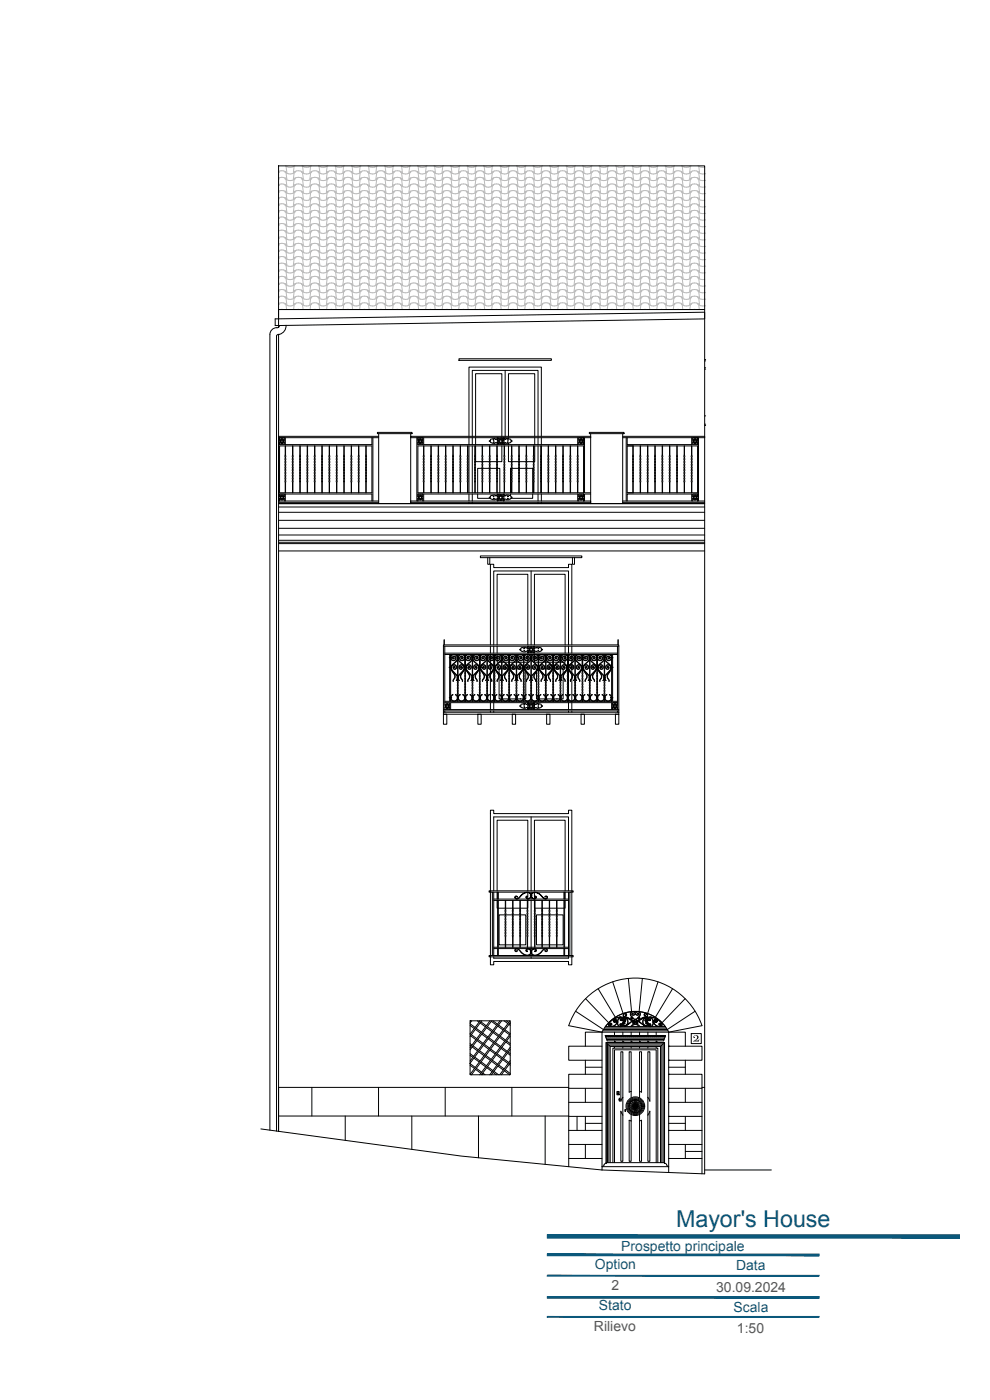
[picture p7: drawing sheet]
<svg xmlns="http://www.w3.org/2000/svg" width="297mm" height="420mm" viewBox="0 0 297 420" stroke-linecap="round" stroke-linejoin="round" font-family="sans-serif">
<defs><g id="words">
<text font-size="7" fill="#0b587b" x="202.8" y="368.3">Mayor's House</text>
<text font-size="5.1" x="207.9" y="312.6">2</text>
<g font-size="4.2" fill="#0b587b">
<text x="186.4" y="375.4">Prospetto principale</text>
<text x="178.5" y="380.7">Option</text>
<text x="220.8" y="381.2">Data</text>
<text x="179.7" y="393">Stato</text>
<text x="220.1" y="393.6">Scala</text>
</g>
<g font-size="4.2" fill="#565656">
<text x="183.5" y="387">2</text>
<text x="214.9" y="387.6">30.09.2024</text>
<text x="178.2" y="399.4">Rilievo</text>
<text x="221.1" y="400">1:50</text>
</g>
</g></defs>
<!-- layer: MEN_Menuiserie -->
<g fill="none" stroke="#000" stroke-width=".3">
<path d="M83.6 49.8h127.8v43.1h-127.8zM83.6 95.7h-1v2h1M83.8 97.7l-.2 .5a2.32 2.32 0 0 0-2.6 2.1v238.9M85.8 97.6a2.82 2.82 0 0 1-2.7 2.9l-.1 238.9M137.7 107.7h27.7v.5h-27.7zM151.6 111.2v19.8M211.4 107.9h.1M211.4 108.3h.1M211.4 110.4h.1M211.4 110.8h.1M83.6 131.4h30M83.6 131.4v19h30"/>
<path d="M83.9 131.4h1.4v.8a.76 .76 0 0 0-.7-.6 .76 .76 0 0 0-.7 .6zM83.9 133.8h27.7v14.1h-27.7zM83.9 131.4v.8M83.9 132.6a.75 .75 0 0 0 .7 .5 .75 .75 0 0 0 .7-.5v.8h-1.4zM84.1 132.7l.3-.1 .2 .3M84.1 132.2l.2 .2-.2 .2zM84.1 132.6l.5 .3M84.6 131.9l-.2 .3-.3-.1M84.6 131.8l-.5 .3M84.6 131.9l.1 .3 .4-.1M84.6 131.8l.5 .3M85.1 132.6l-.5 .3"/>
<path d="M85.1 132.7l-.4-.1-.1 .3M85.1 132.2v.4l-.2-.2zM85.6 133.8v14.1M85.6 131.4v2h26v-2M85.7 133.8v14.1M87.8 133.8v14.1M87.9 133.8v14.1M90 133.8v14.1M90.1 133.8v14.1M92.2 133.8v14.1M92.3 133.8v14.1M94.4 133.8v14.1"/>
<path d="M94.5 133.8v14.1M96.6 133.8v14.1M96.7 133.8v14.1M98.8 133.8v14.1M98.9 133.8v14.1M101 133.8v14.1M101.1 133.8v14.1M103.2 133.8v14.1M103.3 133.8v14.1M105.4 133.8v14.1M105.5 133.8v14.1M107.6 133.8v14.1"/>
<path d="M107.7 133.8v14.1M109.8 133.8v14.1M109.9 133.8v14.1M111.9 131.4v19M113.6 131h-30v.4M123.2 131h54v.4h-54zM125.1 131.4v19M125.4 131.4h1.4v.8a.76 .76 0 0 0-.7-.6 .76 .76 0 0 0-.7 .6zM125.4 133.8h49.7v14.1h-49.7zM125.4 131.4v.8M125.4 132.6a.75 .75 0 0 0 .7 .5 .75 .75 0 0 0 .7-.5v.8h-1.4zM125.6 132.2l.2 .2-.2 .2"/>
<path d="M125.6 132.7l.4-.1 .1 .3M126.1 131.9l-.1 .3h-.4v.3l.5 .4M126.1 131.8l-.5 .3M126.1 131.9l.2 .3 .3-.1M126.1 131.8l.5 .3M126.6 132.7l-.3-.1-.2 .3M126.6 132.6l-.5 .3M126.6 132.2l-.2 .2 .2 .2M126.6 132.2v.4M127.1 133.8v14.1M127.1 131.4v2h46.2v-2M127.2 133.8v14.1"/>
<path d="M129.3 133.8v14.1M129.4 133.8v14.1M131.5 133.8v14.1M131.6 133.8v14.1M133.7 133.8v14.1M133.8 133.8v14.1M135.9 133.8v14.1M136 133.8v14.1M138.1 133.8v14.1M138.2 133.8v14.1M140.3 133.8v14.1M140.4 133.8v14.1"/>
<path d="M140.7 131v-20.8h21.7v20.8M140.7 131.4v2M140.7 133.8v14.1M142.5 133.8v14.1M142.6 133.8v14.1M142.7 133.8v4.7h7.9v-4.7M142.7 131v-18.8h7.9v18.8M142.7 131.4v2M144.7 133.8v14.1M144.8 133.8v14.1M146.9 133.8v14.1M147 133.8v14.1"/>
<path d="M147.2 131.9l1.4-.3a.36 .36 0 0 0 .4 .3 .36 .36 0 0 0 .2-.5h.3l.1 .3a1.01 1.01 0 0 1 1.3 0l.1-.3h.2a.39 .39 0 0 0 .3 .5 .39 .39 0 0 0 .5-.3l.2 .1a.85 .85 0 0 1 1.1 .5l.4 .2-.5 .4-1.1 .3a.49 .49 0 0 0-.6-.3 .49 .49 0 0 0-.3 .6l-.4-.4a.9 .9 0 0 1-1.2 0l-.4 .4a.48 .48 0 0 0-.3-.6 .48 .48 0 0 0-.6 .3l-.9-.2-.6-.5 .4-.2zM149.1 133.8v14.1M149.2 133.8v14.1M149.2 132.6l.2 .3zM149.6 132.1l.3 .3-.3 .3M149.7 132.1v.5M149.7 132.1h.3l.2-.3 .2 .3h.4M149.7 132.7h.3l.2 .3M149.7 132.7l.5 .3M149.7 132.1a.65 .65 0 0 1 .8-.3 .65 .65 0 0 1 .3 .9M150.6 131.4v.2M150.6 131.8v.3"/>
<path d="M150.6 132.7v.2M150.6 133.2v.2M150.8 132.1l-.2 .3 .2 .3h-.4l-.1 .3M150.8 132.7l-.5 .3M151.1 131.9l.1 .4zM151.3 133.8v14.1M151.4 133.8v14.1M151.6 131.4v.4M151.6 132.8v.6M152.6 131v-18.8h7.8v18.8M152.6 133.8v4.7h7.8v-4.7M152.6 131.4v.2"/>
<path d="M152.6 133v.4M153.5 133.8v14.1M153.6 133.8v14.1M155.7 133.8v14.1M155.8 133.8v14.1M157.9 133.8v14.1M158 133.8v14.1M160.1 133.8v14.1M160.2 133.8v14.1M160.4 131.4v2M162.3 133.8v14.1M162.4 133.8v14.1v-11.3"/>
<path d="M162.4 131.4v2M164.5 133.8v14.1M164.6 133.8v14.1M166.7 133.8v14.1M166.8 133.8v14.1M168.9 133.8v14.1M169 133.8v14.1M171.1 133.8v14.1M171.2 133.8v14.1M173.3 133.8v14.1M173.4 133.8v14.1M173.6 131.4h1.5v.8a.75 .75 0 0 0-.7-.6 .75 .75 0 0 0-.7 .6z"/>
<path d="M173.7 132.6a.75 .75 0 0 0 .7 .5 .75 .75 0 0 0 .7-.5v.8h-1.5zM173.9 132.2l.1 .2-.1 .2M173.9 132.2v.4M173.9 132.6l.5 .3-.2-.3-.3 .1M173.9 132.1l.5-.3-.2 .4-.3-.1M174.8 132.6l-.4 .3 .1-.3 .3 .1M174.8 132.1l-.4-.3 .1 .4 .3-.1M174.9 132.2l-.2 .2 .2 .2M174.9 132.2v.4M175.4 131.4v16.5h1.8M186.8 131h24.6v.4h-24.6M187.9 131.4v19"/>
<path d="M188.2 131.4v2h19.3v-2M188.2 133.8h21.1v14.1h-21.1zM189.9 133.8v14.1M190 133.8v14.1M192.1 133.8v14.1M192.2 133.8v14.1M194.3 133.8v14.1M194.4 133.8v14.1M196.5 133.8v14.1M196.6 133.8v14.1M198.7 133.8v14.1M198.8 133.8v14.1"/>
<path d="M200.9 133.8v14.1M201 133.8v14.1M203.1 133.8v14.1M203.2 133.8v14.1M205.3 133.8v14.1M205.4 133.8v14.1M207.5 133.8v14.1M207.6 133.8v14.1M207.8 131.4h1.5v.8a.75 .75 0 0 0-.7-.6 .75 .75 0 0 0-.8 .6zM207.8 132.6a.75 .75 0 0 0 .8 .5 .75 .75 0 0 0 .7-.5v.8h-1.5zM208.1 132.2l.2 .2-.2 .2M208.1 132.2v.4"/>
<path d="M208.1 132.6l.4 .3-.1-.3-.3 .1M208.1 132.1l.4-.3-.1 .4-.3-.1M209 132.6l-.4 .3 .1-.3 .3 .1M209 132.1l-.4-.3 .1 .4 .3-.1M209.1 132.2l-.1 .4M209.1 132.2l-.2 .2 .2 .2M209.6 131.4v19M211.4 127.3h.1M211.4 127.7h.1M211.4 124.8h.1M83.6 152.2h127.8M83.6 153.7h127.8"/>
<path d="M83.6 156.2h127.8M83.6 158.6h127.8M83.6 150.8h30M83.9 150.4v-.9a.75 .75 0 0 0 .7 .6 .75 .75 0 0 0 .7-.6v.9M84.1 149.6h.3l.2 .3M84.1 149.1l.2 .2-.2 .2zM84.1 149.6l.5 .3M84.6 148.8l-.2 .3-.3-.1M84.6 148.8l-.5 .2M84.6 148.8l.5 .3h-.4zM85.1 149.6l-.5 .3M85.1 149.6h-.4l-.1 .3"/>
<path d="M85.1 149.1v.4l-.2-.2zM85.3 148.3v.8a.75 .75 0 0 0-.7-.5 .75 .75 0 0 0-.7 .5M85.3 148.3h-1.4v.8M85.6 150.4v-2.1h26v2.1M123.2 151.1v-.7h54v.7M123.2 150.8h54M125.4 150.4v-.9a.75 .75 0 0 0 .7 .6 .75 .75 0 0 0 .7-.6v.9M125.6 149.1l.2 .2-.2 .2M125.6 149.6h.4l.1 .3M125.6 149.1v.4M125.6 149.6l.5 .3M125.8 148.9l.3-.1-.1 .3-.4-.1z"/>
<path d="M126.1 148.8l.2 .3h.3l-.5-.3M126.6 149.6h-.3l-.2 .3M126.6 149.6l-.5 .3M126.6 149.1v.4l-.2-.2zM126.8 148.3v.8a.75 .75 0 0 0-.7-.5 .75 .75 0 0 0-.7 .5M126.8 148.3h-1.4v.8M127.1 150.4v-2.1h46.2v2.1M140.7 148.3v2.1M140.7 150.8v.3M143.3 148.3v1.3h3.9M143.3 147.9v-7.3h6.7v7.3M147.2 148.8l1.1-.3 .7 .3 .2-.5h.3l.1 .4a1.01 1.01 0 0 1 1.3-.1l.1-.3h.2a.35 .35 0 0 0 .2 .5 .35 .35 0 0 0 .5-.2h.3a.95 .95 0 0 1 1.2 .5l.3 .2-.5 .4-1 .3a.55 .55 0 0 0-.9 .1l-.2 .3-.3-.4a.95 .95 0 0 1-1.2 0l-.4 .3a.48 .48 0 0 0-.3-.6 .48 .48 0 0 0-.6 .3l-.9-.2-.6-.5 .4-.2z"/>
<path d="M148.1 149.6h.1M149.2 149.5l.2 .3zM149.2 149.6h.2M149.6 149.6h.1M149.7 149l.2 .3-.3 .3zM149.7 149.6h.3l.2 .4zM149.8 148.8l.4-.1-.2 .3h-.3zM150 148.3v.2M150 148.7v.3M150.3 148.7l.1 .3h.4M150.3 148.7l.5 .3M150.8 149.6h-.4l-.1 .4"/>
<path d="M150.8 149l-.2 .3 .2 .3M150.8 149.6l-.5 .4M150.8 149v.6M151.1 148.9l.1 .3zM153.2 147.9v-7.3h6.6v7.3M153.2 148.3v.5M159.8 148.3v1.3h-6.5M162.4 148.3v2.1M162.4 150.8v.3M173.6 148.3h1.5v.8a.75 .75 0 0 0-.7-.5 .75 .75 0 0 0-.7 .5zM173.6 150.4l.1-.9a.75 .75 0 0 0 .7 .6 .75 .75 0 0 0 .7-.6v.9M173.6 148.3h1.5"/>
<path d="M173.9 149.1l.1 .2-.1 .2zM173.9 149.6l.5 .3zM174 148.9l.4-.1-.2 .3-.3-.1zM174.4 148.8l.4 .3h-.3zM174.5 149.6h.3l-.4 .3zM174.9 149.1v.4l-.2-.2zM177.2 148.3h-1.8v2.1M186.8 150.4h24.6M186.8 150.8h24.6M188.2 150.4v-2.1h19.3v2.1M207.8 148.3h1.5v.8a.75 .75 0 0 0-.7-.5 .75 .75 0 0 0-.8 .5zM207.8 150.4v-.9a.75 .75 0 0 0 .8 .6 .75 .75 0 0 0 .7-.6v.9"/>
<path d="M207.8 148.3h1.5M208.1 149.1l.2 .2-.2 .2zM208.1 149.6h.3l.1 .3zM208.2 148.9l.3-.1-.1 .3-.3-.1zM208.6 148.8l.4 .3h-.3zM208.7 149.6h.3l-.4 .3zM209.1 149.1l-.1 .4-.1-.2zM83.6 160.6h127.8M83.6 162.2h127.8M83.6 162.7h127.8M83.6 165.3h127.8M83.6 163.1h127.8"/>
<path d="M144.1 166.8h30.5v.6h-30.5zM146.3 167.4v1.9h.7v-1.9M159.4 171.4v22.1M171.8 167.4v1.9h.6v-1.9M133 193.9h52.7M133.2 193.5l.1-1.5v1.5M133.4 196h51.9M133.4 196.4h51.9M133.4 193.9v17.8M134.8 197.4h.7zM134.9 196.4v.9M134.9 197.5v2.7"/>
<path d="M135.2 196.4v.9a1.05 1.05 0 0 1 1-.9 1.05 1.05 0 0 1 1.1 .9v-.9M135.3 197.3a.94 .94 0 0 1 1-.8 .94 .94 0 0 1 .9 .8M135.3 197.5a.66 .66 0 0 0 .5 .8 .66 .66 0 0 0 .8-.5 .66 .66 0 0 0-.4-.8 .29 .29 0 0 0-.4 .3 .29 .29 0 0 0 .4 .2v-.1a.29 .29 0 0 1-.3 .4 .29 .29 0 0 1-.2-.5 .64 .64 0 0 1 .9-.2 .64 .64 0 0 1 .2 .9 .64 .64 0 0 1-.8 .3l-.6-.3-.2-.5v2.7M137.2 197.5l-.2 .7-1.4 1.4-.3 .6M137.4 196.4v.9a1.05 1.05 0 0 1 1.1-.9 1.05 1.05 0 0 1 1 .9v-.9M137.5 197.5l.3 .8 1.2 1.1 .4 .8M137.5 197.3a.94 .94 0 0 1 1-.8 .94 .94 0 0 1 .9 .8M139.4 197.5a.67 .67 0 0 1-.5 .8 .67 .67 0 0 1-.8-.4 .67 .67 0 0 1 .3-.9 .31 .31 0 0 1 .5 .2 .31 .31 0 0 1-.4 .3v-.1a.29 .29 0 0 0 .3 .4 .29 .29 0 0 0 .2-.5 .64 .64 0 0 0-.9-.2 .64 .64 0 0 0-.2 .9 .64 .64 0 0 0 .8 .3l.5-.2 .3-.6v2.7M139.6 196.4v.9a1.05 1.05 0 0 1 1.1-.9 1.05 1.05 0 0 1 1 .9v-.9M139.7 197.5a.67 .67 0 0 0 .5 .8 .67 .67 0 0 0 .8-.4 .67 .67 0 0 0-.3-.9 .31 .31 0 0 0-.5 .2 .31 .31 0 0 0 .4 .3v-.1a.29 .29 0 0 1-.3 .4 .29 .29 0 0 1-.2-.5 .64 .64 0 0 1 .9-.2 .64 .64 0 0 1 .2 .9 .64 .64 0 0 1-.8 .3l-.5-.2-.3-.6v2.7M139.7 197.3a.94 .94 0 0 1 .9-.8 .94 .94 0 0 1 1 .8M141.6 197.5l-.3 .8-1.1 1.1-.5 .8"/>
<path d="M141.8 196.4v.9a1.05 1.05 0 0 1 1.1-.9 1.05 1.05 0 0 1 1 .9v-.9v12.9M141.9 197.5l.3 .8 1.2 1.1 .4 .8M141.9 197.3a.94 .94 0 0 1 1-.8 .94 .94 0 0 1 .9 .8M143.8 197.5a.67 .67 0 0 1-.5 .8 .67 .67 0 0 1-.8-.4 .67 .67 0 0 1 .3-.9 .31 .31 0 0 1 .5 .2 .31 .31 0 0 1-.4 .3v-.1a.29 .29 0 0 0 .3 .4 .29 .29 0 0 0 .2-.5 .64 .64 0 0 0-.9-.2 .64 .64 0 0 0-.2 .9 .64 .64 0 0 0 .8 .3l.5-.2 .3-.6v2.7M144.1 197.5a.66 .66 0 0 0 .5 .8 .66 .66 0 0 0 .8-.5 .66 .66 0 0 0-.4-.8 .29 .29 0 0 0-.4 .3 .29 .29 0 0 0 .4 .2v-.1a.29 .29 0 0 1-.3 .4 .29 .29 0 0 1-.2-.5 .64 .64 0 0 1 .9-.2 .64 .64 0 0 1 .3 .9 .64 .64 0 0 1-.9 .3l-.5-.2-.3-.6v2.7M144.1 197.3a.94 .94 0 0 1 .9-.8 .94 .94 0 0 1 1 .8M146 197.5l-.3 .8-1.1 1.1-.5 .8M146.1 196.4v.9a1.05 1.05 0 0 0-1-.9 1.05 1.05 0 0 0-1.1 .9v-.9v12.9M146.2 196.4v.9M146.3 197.5l.2 .7 1.4 1.4 .3 .6M146.3 197.3a.94 .94 0 0 1 1-.8 .94 .94 0 0 1 .9 .8M147.1 193.5v-24.2h1v1h22.5v-1h1v24.2"/>
<path d="M147.1 193.9v2.1M147.1 196.4v14.1M148.2 197.5a.66 .66 0 0 1-.5 .8 .66 .66 0 0 1-.8-.5 .66 .66 0 0 1 .4-.8 .29 .29 0 0 1 .4 .3 .29 .29 0 0 1-.4 .2v-.1a.29 .29 0 0 0 .3 .4 .29 .29 0 0 0 .2-.5 .64 .64 0 0 0-.9-.2 .64 .64 0 0 0-.2 .9 .64 .64 0 0 0 .8 .3l.5-.2 .3-.6M148.3 197.3a1.05 1.05 0 0 0-1-.9 1.05 1.05 0 0 0-1.1 .9M148.3 196.4v3.8M148.4 197.3a1.05 1.05 0 0 1 1.1-.9 1.05 1.05 0 0 1 1 .9M148.4 196.4v3.8M148.5 197.5a.66 .66 0 0 0 .5 .8 .66 .66 0 0 0 .8-.5 .66 .66 0 0 0-.4-.8 .3 .3 0 0 0-.4 .3 .3 .3 0 0 0 .4 .2l.1-.1a.29 .29 0 0 1-.4 .4 .29 .29 0 0 1-.2-.5 .63 .63 0 0 1 1.1 .1 .63 .63 0 0 1-.7 .9 .83 .83 0 0 1-.9-.8M148.5 197.3a.94 .94 0 0 1 1-.8 .94 .94 0 0 1 .9 .8M149.2 193.5v-21.1h9.2v21.1M149.2 193.9v2.1M150.4 197.5l-.3 .8-1.2 1.2-.4 .7"/>
<path d="M150.5 197.5l-.2 .8-1.4 1.3-.3 .6a.77 .77 0 0 1 1.2-.7 .77 .77 0 0 1-.2 1.4 .42 .42 0 0 1-.5-.5 .42 .42 0 0 1 .6-.2l-.1 .1a.26 .26 0 0 0-.4 0 .26 .26 0 0 0 .1 .4 .61 .61 0 0 0 .8-.5 .61 .61 0 0 0-.4-.7 .61 .61 0 0 0-.8 .3l-.2 .4M150.5 196.4v.9M150.5 197.5v5.8M150.6 196.4v.9a1.05 1.05 0 0 1 1.1-.9 1.05 1.05 0 0 1 1 .9v-.9v12.9M150.7 197.3a.95 .95 0 0 1 1-.8 .95 .95 0 0 1 .9 .8M150.7 197.5l.2 .7 1.4 1.4 .3 .6M152.6 197.5a.66 .66 0 0 1-.5 .8 .66 .66 0 0 1-.8-.5 .66 .66 0 0 1 .4-.8 .29 .29 0 0 1 .4 .3 .29 .29 0 0 1-.4 .2v-.1a.29 .29 0 0 0 .3 .4 .29 .29 0 0 0 .2-.5 .64 .64 0 0 0-.9-.2 .64 .64 0 0 0-.2 .9 .64 .64 0 0 0 .8 .3l.5-.2 .3-.6v2.7M152.8 197.5v2.7M152.9 197.3a.95 .95 0 0 1 .9-.8 .95 .95 0 0 1 1 .8M152.9 197.5a.66 .66 0 0 0 .5 .8 .66 .66 0 0 0 .8-.5 .66 .66 0 0 0-.4-.8 .3 .3 0 0 0-.4 .3 .3 .3 0 0 0 .4 .2h.1a.31 .31 0 0 1-.5 .3 .31 .31 0 0 1-.1-.6 .65 .65 0 0 1 .9 0 .65 .65 0 0 1 .2 .8 .65 .65 0 0 1-.8 .3l-.6-.4-.2-.4M154.8 197.5l-.3 .9-1.2 1.1-.4 .7M154.9 196.4v.9a1.04 1.04 0 0 0-1-.9 1.04 1.04 0 0 0-1.1 .9v-.9v12.9"/>
<path d="M155 196.4v.9a1.05 1.05 0 0 1 1.1-.9 1.05 1.05 0 0 1 1 .9v-.9M155.1 197.3a.95 .95 0 0 1 1-.8 .95 .95 0 0 1 .9 .8M155.1 197.5l.2 .7 1.4 1.4 .3 .6M157 197.5a.66 .66 0 0 1-.5 .8 .66 .66 0 0 1-.8-.5 .66 .66 0 0 1 .4-.8 .29 .29 0 0 1 .4 .3 .29 .29 0 0 1-.4 .2v-.1a.29 .29 0 0 0 .3 .4 .29 .29 0 0 0 .2-.5 .63 .63 0 0 0-1.1 .2 .63 .63 0 0 0 .7 .8 .87 .87 0 0 0 .9-.8M157.1 197.5v2.7M157.2 196.4v.9a1.04 1.04 0 0 1 1.1-.9 1.04 1.04 0 0 1 1 .9M157.3 197.3a.95 .95 0 0 1 .9-.8 .95 .95 0 0 1 1 .8M157.3 197.5a.66 .66 0 0 0 .5 .8 .66 .66 0 0 0 .8-.5 .66 .66 0 0 0-.4-.8 .29 .29 0 0 0-.4 .3 .29 .29 0 0 0 .4 .2v-.1a.29 .29 0 0 1-.3 .4 .29 .29 0 0 1-.2-.5 .63 .63 0 0 1 1.2 .1 .63 .63 0 0 1-.8 .9 .87 .87 0 0 1-.9-.8v2.7M158.4 196.4v2.3h-9.2v-2.3M158.7 194.3l-.1-.3h-.3a.4 .4 0 0 1-.2 .5 .4 .4 0 0 1-.5-.3l-.2 .1a.83 .83 0 0 0-1.1 .5l-.4 .2 .6 .5 1.1 .2a.43 .43 0 0 1 .5-.3 .43 .43 0 0 1 .3 .6l.3-.3M158.7 195.6v.1M158.8 194.3a.9 .9 0 0 1 1.2 0"/>
<path d="M158.8 194.7l.2 .3-.2 .3zM158.8 195.3l.5 .3-.1-.3h-.4M158.9 194.5l.4-.2-.1 .4h-.4zM159.2 197.5l-.2 .7-1.5 1.5-.2 .5M159.3 196.4v.9M159.4 194.3l.5 .4h-.4zM159.4 196.4v.9M159.5 197.5l.2 .7 1.5 1.5 .2 .5M159.5 197.3a.95 .95 0 0 1 1-.8 .95 .95 0 0 1 .9 .8M159.9 195.3l-.5 .3 .1-.3h.4M160 194.7v.5l-.3-.2zM160 194.3l.1-.3h.3a.4 .4 0 0 0 .2 .5 .4 .4 0 0 0 .5-.3l.2 .1a.83 .83 0 0 1 1.1 .5l.4 .2-.6 .5-1 .2a.44 .44 0 0 0-.6-.3 .44 .44 0 0 0-.2 .6l-.4-.4a.9 .9 0 0 1-1.2 0"/>
<path d="M160.4 193.5v-21.1h9.2v21.1M160.4 196.4v2.3h9.2v-2.3M161.4 197.5a.66 .66 0 0 1-.5 .8 .66 .66 0 0 1-.8-.5 .66 .66 0 0 1 .4-.8 .29 .29 0 0 1 .4 .3 .29 .29 0 0 1-.4 .2v-.1a.29 .29 0 0 0 .3 .4 .29 .29 0 0 0 .2-.5 .63 .63 0 0 0-1.1 .2 .63 .63 0 0 0 .7 .8 .87 .87 0 0 0 .9-.8v2.7M161.5 196.4v.9a1.04 1.04 0 0 0-1-.9 1.04 1.04 0 0 0-1.1 .9M161.6 196.4v.9a1.05 1.05 0 0 1 1-.9 1.05 1.05 0 0 1 1.1 .9M161.6 197.5v2.7M161.7 197.3a.95 .95 0 0 1 .9-.8 .95 .95 0 0 1 1 .8M161.7 197.5a.66 .66 0 0 0 .5 .8 .66 .66 0 0 0 .8-.5 .66 .66 0 0 0-.4-.8 .29 .29 0 0 0-.4 .3 .29 .29 0 0 0 .4 .2v-.1a.29 .29 0 0 1-.3 .4 .29 .29 0 0 1-.1-.5 .63 .63 0 0 1 1.1 .2 .63 .63 0 0 1-.8 .8 .87 .87 0 0 1-.9-.8M163.6 197.5l-.2 .7-1.3 1.3-.4 .7M163.7 197.5l-.2 .8-1.7 1.8a.76 .76 0 0 1 .7-.7 .76 .76 0 0 1 .8 .6 .76 .76 0 0 1-.6 .9 .4 .4 0 0 1-.4-.5 .4 .4 0 0 1 .7-.1h-.2a.26 .26 0 0 0-.4 0 .26 .26 0 0 0 .2 .4 .61 .61 0 0 0 .7-.5 .61 .61 0 0 0-.4-.7 .61 .61 0 0 0-.7 .3l-.3 .4M163.7 196.4v.9M163.7 197.5v5.8"/>
<path d="M163.8 196.4v.9a1.04 1.04 0 0 1 1.1-.9 1.04 1.04 0 0 1 1 .9v-.9M163.9 197.5l.2 .7 1.5 1.5 .2 .5M163.9 197.3a.95 .95 0 0 1 1-.8 .95 .95 0 0 1 .9 .8M165.8 197.5a.66 .66 0 0 1-.5 .8 .66 .66 0 0 1-.8-.5 .66 .66 0 0 1 .4-.8 .29 .29 0 0 1 .4 .3 .29 .29 0 0 1-.4 .2v-.1a.29 .29 0 0 0 .3 .4 .29 .29 0 0 0 .2-.5 .63 .63 0 0 0-1.1 .1 .63 .63 0 0 0 .7 .9 .83 .83 0 0 0 .9-.8M165.9 197.5v2.7M166 196.4v.9a1.05 1.05 0 0 1 1-.9 1.05 1.05 0 0 1 1.1 .9v-.9M166.1 197.3a.95 .95 0 0 1 1-.8 .95 .95 0 0 1 .9 .8M166.1 197.5a.66 .66 0 0 0 .5 .8 .66 .66 0 0 0 .8-.5 .66 .66 0 0 0-.4-.8 .29 .29 0 0 0-.4 .3 .29 .29 0 0 0 .4 .2v-.1a.29 .29 0 0 1-.3 .4 .29 .29 0 0 1-.2-.5 .64 .64 0 0 1 .9-.2 .64 .64 0 0 1 .2 .9 .64 .64 0 0 1-.8 .3l-.5-.2-.3-.6v2.7M168 197.5l-.2 .7-1.4 1.4-.3 .6M168.2 196.4v.9M168.2 197.5v5.8M168.2 197.5l.2 .8 1.7 1.8a.75 .75 0 0 0-.7-.7 .75 .75 0 0 0-.8 .6 .75 .75 0 0 0 .6 .9 .4 .4 0 0 0 .5-.5 .4 .4 0 0 0-.7-.1h.1a.26 .26 0 0 1 .4 0 .26 .26 0 0 1-.1 .4 .61 .61 0 0 1-.7-.5 .61 .61 0 0 1 .3-.7 .61 .61 0 0 1 .8 .3l.2 .4"/>
<path d="M168.3 197.5l.3 .8 1.2 1.2 .4 .7M168.3 197.3a.95 .95 0 0 1 1-.8 .95 .95 0 0 1 .9 .8M169.6 193.9v2.1M170.2 197.5a.66 .66 0 0 1-.5 .8 .66 .66 0 0 1-.8-.5 .66 .66 0 0 1 .4-.8 .3 .3 0 0 1 .4 .3 .3 .3 0 0 1-.4 .2h-.1a.31 .31 0 0 0 .5 .3 .31 .31 0 0 0 0-.6 .65 .65 0 0 0-1.1 .4 .65 .65 0 0 0 1 .7l.5-.4 .2-.4v2.7M170.3 196.4v.9a1.05 1.05 0 0 0-1-.9 1.05 1.05 0 0 0-1.1 .9M170.4 196.4v.9a1.05 1.05 0 0 1 1.1-.9 1.05 1.05 0 0 1 1 .9M170.5 197.3a.94 .94 0 0 1 .9-.8 .94 .94 0 0 1 1 .8M170.5 197.5a.66 .66 0 0 0 .5 .8 .66 .66 0 0 0 .8-.5 .66 .66 0 0 0-.4-.8 .29 .29 0 0 0-.4 .3 .29 .29 0 0 0 .4 .2v-.1a.29 .29 0 0 1-.3 .4 .29 .29 0 0 1-.2-.5 .64 .64 0 0 1 .9-.2 .64 .64 0 0 1 .2 .9 .64 .64 0 0 1-.8 .3l-.5-.2-.3-.6v2.7M171.6 193.9v2.1M171.6 196.4v14.1M172.4 197.5l-.2 .7-1.4 1.4-.3 .6M172.5 196.4v.9"/>
<path d="M172.6 196.4v.9a1.05 1.05 0 0 1 1.1-.9 1.05 1.05 0 0 1 1 .9v-.9M172.7 197.5l.3 .8 1.2 1.2 .4 .7M172.7 197.3a.94 .94 0 0 1 1-.8 .94 .94 0 0 1 .9 .8M174.6 197.5a.66 .66 0 0 1-.5 .8 .66 .66 0 0 1-.8-.5 .66 .66 0 0 1 .4-.8 .29 .29 0 0 1 .4 .3 .29 .29 0 0 1-.4 .2v-.1a.29 .29 0 0 0 .3 .4 .29 .29 0 0 0 .2-.5 .64 .64 0 0 0-.9-.2 .64 .64 0 0 0-.2 .9 .64 .64 0 0 0 .8 .3l.5-.2 .3-.6v2.7M174.8 196.4v.9a1.05 1.05 0 0 1 1.1-.9 1.05 1.05 0 0 1 1 .9v-.9M174.8 197.5v2.7M174.9 197.5a.67 .67 0 0 0 .5 .8 .67 .67 0 0 0 .8-.4 .67 .67 0 0 0-.3-.9 .31 .31 0 0 0-.5 .2 .31 .31 0 0 0 .4 .3v-.1a.29 .29 0 0 1-.3 .4 .29 .29 0 0 1-.2-.5 .64 .64 0 0 1 .9-.2 .64 .64 0 0 1 .2 .9 .64 .64 0 0 1-.8 .3l-.5-.2-.3-.6M174.9 197.3a.94 .94 0 0 1 .9-.8 .94 .94 0 0 1 1 .8M176.8 197.5l-.2 .7-1.4 1.4-.3 .6M177 196.4v.9a1.05 1.05 0 0 1 1.1-.9 1.05 1.05 0 0 1 1 .9v-.9M177.1 197.5l.3 .8 1.2 1.1 .4 .8M177.1 197.3a.94 .94 0 0 1 1-.8 .94 .94 0 0 1 .9 .8"/>
<path d="M179 197.5a.67 .67 0 0 1-.5 .8 .67 .67 0 0 1-.8-.4 .67 .67 0 0 1 .3-.9 .31 .31 0 0 1 .5 .2 .31 .31 0 0 1-.4 .3v-.1a.29 .29 0 0 0 .3 .4 .29 .29 0 0 0 .2-.5 .64 .64 0 0 0-.9-.2 .64 .64 0 0 0-.2 .9 .64 .64 0 0 0 .8 .3l.5-.2 .3-.6M179.1 197.5v2.7M179.2 196.4v.9a1.05 1.05 0 0 1 1.1-.9 1.05 1.05 0 0 1 1 .9v-.9M179.3 197.5a.67 .67 0 0 0 .5 .8 .67 .67 0 0 0 .8-.4 .67 .67 0 0 0-.3-.9 .31 .31 0 0 0-.5 .2 .31 .31 0 0 0 .4 .3v-.1a.29 .29 0 0 1-.3 .4 .29 .29 0 0 1-.2-.5 .64 .64 0 0 1 .9-.2 .64 .64 0 0 1 .3 .9 .64 .64 0 0 1-.9 .3l-.5-.2-.3-.6v2.7M179.3 197.3a.94 .94 0 0 1 .9-.8 .94 .94 0 0 1 1 .8M181.2 197.5l-.3 .8-1.1 1.1-.5 .8M181.4 196.4v.9a1.05 1.05 0 0 1 1.1-.9 1.05 1.05 0 0 1 1 .9v-.9M181.5 197.5l.3 .8 1.2 1.1 .4 .8M181.5 197.3a.94 .94 0 0 1 1-.8 .94 .94 0 0 1 .9 .8M183.2 197.4h.7zM183.4 197.5a.67 .67 0 0 1-.5 .8 .67 .67 0 0 1-.8-.4 .67 .67 0 0 1 .3-.9 .31 .31 0 0 1 .5 .2 .31 .31 0 0 1-.4 .3v-.1a.29 .29 0 0 0 .3 .4 .29 .29 0 0 0 .2-.5 .64 .64 0 0 0-.9-.2 .64 .64 0 0 0-.2 .9 .64 .64 0 0 0 .8 .3l.5-.2 .3-.6v2.7M183.8 196.4v.9"/>
<path d="M183.8 197.5v2.7M185.3 193.9v17.8a.75 .75 0 0 0-.8-.5 .75 .75 0 0 0-.7 .5M185.4 193.5l.1-1.5v1.5M133 213.8v-20.3h52.7v20.3M133 213h52.7M133 213.4h52.7M133.4 210.9h1.5v.8a.75 .75 0 0 0-.7-.5 .75 .75 0 0 0-.7 .5M133.4 212.1v.9M133.4 213.4v.4M133.5 212.1a.75 .75 0 0 0 .7 .6 .75 .75 0 0 0 .7-.6v.9M133.7 211.7l.2 .2-.2 .2M133.7 212.2h.3l.2 .3"/>
<path d="M133.7 211.7v.5l.5 .2M134.2 211.4l-.2 .3-.3-.1M134.2 211.4l-.5 .2M134.2 211.4l.1 .3 .4-.1M134.2 211.4l.5 .2-.2 .3 .2 .2M134.3 212.2h.4l-.5 .2zM134.7 211.7v.4M134.8 200.3h.7zM134.8 209.4h.7zM134.9 209.5v1h-1.5M134.9 200.4v9M135.2 209.5v1h48.3v-1"/>
<path d="M135.2 213v-2.1h48.3v2.1M135.2 209.6a1.07 1.07 0 0 0 1.1 .9 1.07 1.07 0 0 0 1-.9M135.3 209.5a.96 .96 0 0 0 1 .9 .96 .96 0 0 0 .9-.9l.1 1M135.4 200.4l.1 .5a3.1 3.1 0 0 1 1 2.5l-.5 1.1-.1-.3a1.58 1.58 0 0 0 .1-2.2l-.6-.9-.1-.7-.1 8.9M135.4 200.4l.2 .7 1.5 1.7 .1 .6M135.5 200.2l.4-.5a.58 .58 0 0 1 1 .3 .58 .58 0 0 1-.8 .7 .27 .27 0 0 1 0-.4 .27 .27 0 0 1 .4-.1v.1a.3 .3 0 0 0-.4-.3 .3 .3 0 0 0-.1 .5 .63 .63 0 0 0 1.1-.2 .63 .63 0 0 0-.7-.8l-.6 .2-.4 .5 1.7-1.9 .2-.8v5.8l-.2-.7-1.4-1.5-.2-.7M135.8 208.5l-.5 .8M135.8 208.4l-.6 .8M136.6 208.5l.4 .1 .3 .6M136.6 208.5l.6 .8M137.2 203.5l-.3 .8 .4-.8M137.3 203.6v5.7"/>
<path d="M137.4 203.6v5.7M137.4 209.5v1M137.4 209.2l.4-.6 .3-.1-.6 .8M137.4 209.6a1.07 1.07 0 0 0 1.1 .9 1.07 1.07 0 0 0 1-.9M137.5 209.5a.96 .96 0 0 0 1 .9 .96 .96 0 0 0 .9-.9M137.5 203.5l.3 .8-.4-.8M139.2 200.3h.7zM139.3 200.2v-.1a.76 .76 0 0 0-.7-.7 .76 .76 0 0 0-.8 .6 .76 .76 0 0 0 .6 .9 .4 .4 0 0 0 .4-.5 .4 .4 0 0 0-.6-.2l.1 .1a.27 .27 0 0 1 .4-.1 .27 .27 0 0 1-.1 .5 .6 .6 0 0 1-.8-.8 .6 .6 0 0 1 1.1-.2l.3 .5M139.3 200.2l-.3-.6-1.4-1.3-.2-.8v5.8l.2-.7 1.4-1.5 .2-.7M139.5 200.4l-.8 1.6a1.66 1.66 0 0 0 .1 2.3l-.1 .2v-.4a1.53 1.53 0 0 1 .1-2.4l.6-1.3-.3 .8-1.5 1.7-.1 .5M139.5 200.4v8.9M139.5 209.5v1"/>
<path d="M139.5 209.2l-.3-.6-.4-.1 .5 .3 .1 .5M139.6 209.2l.4-.6 .3-.1-.6 .8M139.6 209.6a1.07 1.07 0 0 0 1.1 .9 1.07 1.07 0 0 0 1-.9M139.6 200.4v8.9M139.6 209.5v1M139.7 200.4l.1 .7 .6 .9a1.66 1.66 0 0 1-.1 2.3l.1 .2 .1-.4a1.53 1.53 0 0 0-.2-2.4l-.5-1.3 .2 .8 1.5 1.6 .1 .6M139.7 209.5a.96 .96 0 0 0 1 .9 .96 .96 0 0 0 .9-.9M139.8 200.2l1.7-1.9 .2-.8v5.8l-.2-.7-1.4-1.5-.2-.7M139.8 200.2v-.1a.76 .76 0 0 1 .7-.7 .76 .76 0 0 1 .8 .6 .76 .76 0 0 1-.6 .9 .4 .4 0 0 1-.4-.5 .4 .4 0 0 1 .6-.2h-.1a.27 .27 0 0 0-.4 .1 .27 .27 0 0 0 .1 .4 .6 .6 0 0 0 .8-.8 .6 .6 0 0 0-1.1-.2l-.3 .5M141.6 203.5l-.3 .8 .4-.8M141.7 203.6v5.7M141.7 209.5v1"/>
<path d="M141.7 209.2l-.6-.8 .5 .9M141.8 209.2l.4-.6 .3-.1-.6 .8M141.8 209.6a1.07 1.07 0 0 0 1.1 .9 1.07 1.07 0 0 0 1-.9M141.8 203.6v5.7M141.8 209.5v1M141.9 209.5a.96 .96 0 0 0 1 .9 .96 .96 0 0 0 .9-.9M141.9 203.5l.3 .8-.3-.8M143.2 208.5l.3 .1 .4 .6M143.2 208.5l.6 .8M143.6 200.3h.7zM143.6 200.2l-.4-.5a.58 .58 0 0 0-1 .3 .58 .58 0 0 0 .8 .7 .27 .27 0 0 0 .1-.4 .27 .27 0 0 0-.4-.1l-.1 .1a.3 .3 0 0 1 .4-.3 .3 .3 0 0 1 .1 .5 .63 .63 0 0 1-1.1-.2 .63 .63 0 0 1 .7-.8l.7 .2 .3 .5-1.7-1.9-.2-.8v5.8l.2-.7 1.5-1.5 .1-.7M143.7 200.4l-.2 .7-1.5 1.7-.1 .6"/>
<path d="M143.8 200.4l-.1 .5a2.92 2.92 0 0 0-1.1 2.5l.5 1.1 .1-.3a1.58 1.58 0 0 1-.1-2.2l.6-.9 .1-.7M143.9 209.5v1M144 209.2l.4-.6 .3-.1-.6 .8M144 209.6a1.07 1.07 0 0 0 1.1 .9 1.07 1.07 0 0 0 1-.9M144 209.5v1M144.1 200.4l.7 1.6a1.66 1.66 0 0 1-.1 2.3l.1 .2 .1-.4a1.53 1.53 0 0 0-.2-2.4l-.5-1.3 .2 .7 1.4 1.6 .2 .7M144.1 209.5a.96 .96 0 0 0 1 .9 .96 .96 0 0 0 .9-.9M144.3 200.2l.4-.5a.59 .59 0 0 1 1 .3 .59 .59 0 0 1-.8 .7 .26 .26 0 0 1-.1-.5 .26 .26 0 0 1 .4 .1h.1a.3 .3 0 0 0-.3-.3 .3 .3 0 0 0-.2 .4 .62 .62 0 0 0 1.1 0 .62 .62 0 0 0-.6-.9 .94 .94 0 0 0-1.1 .7l.3-.6 1.4-1.3 .2-.8v5.8M144.3 200.4l.2 .7 1.4 1.5 .2 .7M146 203.5l-.3 .8 .4-.8M146.1 203.6v5.7M146.1 209.5v1"/>
<path d="M146.1 209.2l-.6-.8 .5 .9M146.2 209.2l.4-.6 .3-.1-.6 .8M146.2 209.6a1.07 1.07 0 0 0 1.1 .9 1.07 1.07 0 0 0 1-.9M146.2 203.6v5.7M146.2 209.5v1M146.3 209.5a.96 .96 0 0 0 1 .9 .96 .96 0 0 0 .9-.9M146.3 203.5l.3 .8-.4-.8M147.1 210.9v2.1M147.1 213.4v.4M148 200.3h.8zM148 200.2l-.4-.5a.58 .58 0 0 0-1 .3 .58 .58 0 0 0 .8 .7 .27 .27 0 0 0 .1-.4 .27 .27 0 0 0-.4-.1l-.1 .1a.3 .3 0 0 1 .4-.3 .3 .3 0 0 1 .1 .5 .63 .63 0 0 1-1.1-.2 .63 .63 0 0 1 .7-.8l.7 .2 .3 .5-1.7-1.9-.2-.8v5.8M148 200.4l-.1 .7-1.5 1.5-.2 .7"/>
<path d="M148.2 200.4l-.1 .7-.6 .9a1.66 1.66 0 0 0 .1 2.3l-.1 .2v-.4a1.53 1.53 0 0 1 .1-2.4l.6-1.3-.5 1-1.3 1.4-.1 .6M148.3 200.4v8.9M148.3 209.5v1M148.3 209.2l-.6-.8 .5 .9M148.4 209.2l.4-.6 .3-.1-.6 .8M148.4 209.6a1.07 1.07 0 0 0 1.1 .9 1.07 1.07 0 0 0 1-.9M148.4 209.5v1M148.5 209.5a.96 .96 0 0 0 1 .9 .96 .96 0 0 0 .9-.9M148.7 200.4l.2 .7 1.4 1.5 .2 .7M149.7 200.7h8v9.1h-8zM149.8 208.5l.3 .1 .4 .6M149.8 208.5l.6 .8"/>
<path d="M150.4 203.4l-.1-.6-1.5-1.7-.2-.7 .1 .5a3.2 3.2 0 0 1 1 2.3l-.5 1.3-.1-.4a1.43 1.43 0 0 0 .1-2.1l-.7-1.6-.1 8.9M150.4 203.5l-.3 .8 .4-.8M150.5 203.6v5.7M150.5 209.5v1M150.6 209.2l.4-.6 .3-.1-.6 .8M150.6 209.6a1.07 1.07 0 0 0 1.1 .9 1.07 1.07 0 0 0 1-.9M150.6 203.6v5.7M150.6 209.5v1M150.7 209.5a.96 .96 0 0 0 1 .9 .96 .96 0 0 0 .9-.9M150.7 203.5l.3 .8-.4-.8M152.4 200.3h.8zM152.4 200.2l-.4-.5a.58 .58 0 0 0-1 .3 .58 .58 0 0 0 .8 .7 .27 .27 0 0 0 .1-.4 .27 .27 0 0 0-.4-.1l-.1 .1a.3 .3 0 0 1 .4-.3 .3 .3 0 0 1 .1 .5 .63 .63 0 0 1-1.1-.2 .63 .63 0 0 1 .7-.8l.7 .2 .3 .5-.3-.6-1.4-1.3-.2-.8v5.8l.2-.7 1.5-1.5 .1-.7"/>
<path d="M152.6 200.4l-.1 .7-.6 .9a1.66 1.66 0 0 0 .1 2.3l-.1 .2-.1-.4a1.69 1.69 0 0 1 .4-2.7l.4-1-.5 1-1.3 1.4-.1 .6M152.7 209.5v1M152.7 209.2l-.6-.8 .5 .9M152.8 209.2l.4-.6 .3-.1-.6 .8M152.8 209.6a1.07 1.07 0 0 0 1.1 .9 1.07 1.07 0 0 0 1-.9M152.8 209.5v1M152.9 209.5a.96 .96 0 0 0 1 .9 .96 .96 0 0 0 .9-.9M153 200.4l.1 .5a3.2 3.2 0 0 1 1 2.3l-.5 1.3-.1-.4a1.43 1.43 0 0 0 .1-2.1l-.7-1.6M153 200.4l.2 .7 1.5 1.7 .1 .6M153.1 200.2l.4-.5a.59 .59 0 0 1 1 .3 .59 .59 0 0 1-.8 .7 .26 .26 0 0 1-.1-.4 .26 .26 0 0 1 .4 0h.1a.3 .3 0 0 0-.4-.3 .3 .3 0 0 0-.1 .5 .64 .64 0 0 0 1.1-.1 .64 .64 0 0 0-.7-.9l-.7 .2-.3 .5 .3-.6 1.3-1.2 .3-.9v5.8l-.2-.7-1.4-1.5-.2-.7M154.8 203.5l-.3 .8 .4-.8M154.9 203.6v5.7"/>
<path d="M154.9 209.5v1M154.9 209.2l-.6-.8 .5 .9M155 209.6a1.07 1.07 0 0 0 1.1 .9 1.07 1.07 0 0 0 1-.9M155 203.6v5.7M155 209.5v1M155.1 209.5a.96 .96 0 0 0 1 .9 .96 .96 0 0 0 .9-.9M155.1 203.5l.3 .8-.4-.8M155.7 208.5l-.5 .3-.2 .4M155.7 208.5l-.6 .8M156.4 211.4l1.1-.3 .3 .3h.4l.1-.5h.3l.1 .4a1.01 1.01 0 0 1 1.3-.1l.1-.3h.3l.1 .5h.4l.2-.3 .2 .1a.87 .87 0 0 1 1.1 .5l.4 .2-.5 .4-1.1 .3a.44 .44 0 0 0-.6-.2 .44 .44 0 0 0-.2 .5l-.4-.3a.95 .95 0 0 1-1.3 0l-.3 .3a.48 .48 0 0 0-.4-.6 .48 .48 0 0 0-.5 .3l-1-.2-.6-.5 .5-.2zM156.8 200.3h.8zM156.8 200.2l-.4-.5a.59 .59 0 0 0-1 .3 .59 .59 0 0 0 .8 .7 .26 .26 0 0 0 .1-.4 .26 .26 0 0 0-.4 0h-.1a.3 .3 0 0 1 .4-.3 .3 .3 0 0 1 .2 .5 .64 .64 0 0 1-1.2-.1 .64 .64 0 0 1 .7-.9l.7 .2 .3 .5-.3-.6-1.3-1.3-.3-.8v5.8l.2-.6 1.5-1.6 .1-.7"/>
<path d="M157 200.4l-.1 .7-.6 .9a1.69 1.69 0 0 0 .1 2.3l-.1 .2-.1-.4a1.69 1.69 0 0 1 .4-2.7l.3-1-.2 .7-1.5 1.7-.1 .6M157.1 200.4v8.9M157.1 209.5v1M157.1 209.2l-.6-.8 .5 .9M157.2 200.4v8.9l.2-.5 .5-.3-.6 .8M157.3 200.4l.7 1.6a1.72 1.72 0 0 1-.1 2.3l.1 .2 .1-.4a1.69 1.69 0 0 0-.4-2.7l-.3-1 .2 .7 1.5 1.7 .1 .6M157.3 209.5a.96 .96 0 0 0 1 .9 .96 .96 0 0 0 .9-.9M157.5 200.4l.1 .7 1.5 1.5 .2 .7M157.5 200.2l.4-.5a.59 .59 0 0 1 1 .3 .59 .59 0 0 1-.7 .7 .26 .26 0 0 1-.2-.4 .26 .26 0 0 1 .4 0h.1a.3 .3 0 0 0-.4-.3 .3 .3 0 0 0-.1 .5 .64 .64 0 0 0 1.1-.1 .64 .64 0 0 0-.7-.9l-.7 .2-.3 .5 .3-.6 1.3-1.2 .3-.9v5.8M158.7 212.6h.1M158.8 211.6l.2 .3-.2 .3M158.8 211.6v.6"/>
<path d="M158.8 212.2h.4l.1 .3zM159.2 203.5l-.3 .8 .4-.8M159.3 203.6v5.7M159.3 209.5v1M159.3 209.2l-.6-.8 .5 .9M159.3 209.6a1.07 1.07 0 0 1-1.1 .9 1.07 1.07 0 0 1-1-1v1M159.3 211.3l-.1 .3h-.4M159.3 211.3l-.5 .3M159.4 211.3l.1 .3h.4M159.4 211.3l.5 .3M159.4 203.6v5.7M159.4 209.5v1"/>
<path d="M159.4 209.2l.4-.6 .3-.1-.6 .8M159.4 209.6a1.07 1.07 0 0 0 1.1 .9 1.07 1.07 0 0 0 1-.9M159.5 209.5a.96 .96 0 0 0 1 .9 .96 .96 0 0 0 .9-.9M159.5 212.2h.4l-.5 .3zM159.5 203.5l.3 .8-.4-.8M159.9 211.6l-.2 .3 .2 .3M160 211.6v.6M161 200.7h8v9.1h-8zM161.2 200.3h.8zM161.2 200.2l-.4-.5a.59 .59 0 0 0-1 .3 .59 .59 0 0 0 .8 .7 .26 .26 0 0 0 .1-.4 .26 .26 0 0 0-.4 0h-.1a.3 .3 0 0 1 .4-.3 .3 .3 0 0 1 .2 .5 .64 .64 0 0 1-1.2-.1 .64 .64 0 0 1 .8-.9l.6 .2 .3 .5-.3-.6-1.3-1.3-.3-.8v5.8M161.2 200.4l-.1 .7-1.5 1.5-.2 .7M161.5 200.4l-.8 1.6a1.69 1.69 0 0 0 .1 2.3l-.1 .2-.1-.4a1.69 1.69 0 0 1 .4-2.7l.3-1-.2 .7-1.5 1.7-.1 .6"/>
<path d="M161.5 200.4v8.9M161.5 209.5v1M161.5 209.2l-.6-.8 .5 .9M161.6 200.4v8.9M161.6 209.5v1M161.6 209.6a1.07 1.07 0 0 0 1.1 .9 1.07 1.07 0 0 0 1-.9M161.7 200.4l.7 1.6a1.69 1.69 0 0 1-.1 2.3l.1 .2 .1-.4a1.69 1.69 0 0 0-.3-2.7l-.4-1 .2 .7 1.5 1.7 .1 .6M161.7 209.5a.96 .96 0 0 0 1 .9 .96 .96 0 0 0 .9-.9M161.9 200.4l.1 .7 1.5 1.5 .2 .7M162.3 208.5l-.5 .3-.2 .4M162.3 208.5l-.6 .8M163.6 203.5l-.3 .8 .4-.8"/>
<path d="M163.7 203.6v5.7M163.7 209.5v1M163.7 209.2l-.6-.8 .5 .9M163.8 203.6v5.7M163.8 209.5v1M163.8 209.2l.4-.6 .3-.1-.6 .8M163.8 209.6a1.07 1.07 0 0 0 1.1 .9 1.07 1.07 0 0 0 1-.9M163.9 209.5a.96 .96 0 0 0 1 .9 .96 .96 0 0 0 .9-.9M163.9 203.5l.3 .8-.4-.8M165.6 200.3h.7zM165.6 200.2l-.4-.5a.59 .59 0 0 0-1 .3 .59 .59 0 0 0 .8 .7 .26 .26 0 0 0 .1-.4 .26 .26 0 0 0-.4 0h-.1a.3 .3 0 0 1 .4-.3 .3 .3 0 0 1 .2 .5 .64 .64 0 0 1-1.2-.1 .64 .64 0 0 1 .8-.9l.6 .2 .3 .5-.3-.6-1.3-1.2-.3-.9v5.8l.2-.7 1.5-1.5 .1-.7M165.7 200.4l-.2 .7-1.5 1.7-.1 .6"/>
<path d="M165.7 200.4l-.3 .9a1.91 1.91 0 0 0-.7 2.3l.4 .9 .1-.4a1.43 1.43 0 0 1-.1-2.1l.8-1.6M165.9 200.4v8.9M165.9 209.5v1M165.9 209.2l-.6-.8 .5 .9M166 200.4v8.9M166 209.5v1M166 209.2l.4-.6 .3-.1-.6 .8M166 209.6a1.07 1.07 0 0 0 1.1 .9 1.07 1.07 0 0 0 1-.9M166.1 200.4l.1 .7 .6 .9a1.69 1.69 0 0 1-.1 2.3l.1 .2 .1-.4a1.69 1.69 0 0 0-.3-2.7l-.4-1 .4 1 1.3 1.4 .1 .6M166.1 209.5a.96 .96 0 0 0 1 .9 .96 .96 0 0 0 .9-.9M166.3 200.2l.4-.5a.59 .59 0 0 1 1 .3 .59 .59 0 0 1-.7 .7 .26 .26 0 0 1-.2-.4 .26 .26 0 0 1 .4 0h.1a.3 .3 0 0 0-.4-.3 .3 .3 0 0 0-.1 .5 .64 .64 0 0 0 1.1-.1 .64 .64 0 0 0-.7-.9l-.6 .2-.4 .5 .4-.6 1.3-1.3 .2-.8v5.8l-.1-.6-1.6-1.6-.1-.7M167.5 208.5l.5 .8"/>
<path d="M167.5 208.4l.6 .8M168 203.5l-.3 .8 .4-.8M168.1 203.6v5.7M168.1 209.5v1M168.2 203.6v5.7M168.2 209.5v1M168.2 209.6a1.07 1.07 0 0 0 1.1 .9 1.07 1.07 0 0 0 1-.9M168.3 209.5a.96 .96 0 0 0 1 .9 .96 .96 0 0 0 .9-.9M168.3 203.4l.1-.6 1.5-1.7 .3-.7-.2 .5a3.2 3.2 0 0 0-1 2.3l.5 1.3 .1-.4a1.43 1.43 0 0 1-.1-2.1l.8-1.6v8.9M168.3 203.5l.3 .8-.4-.8M168.9 208.5l-.5 .3-.2 .4M168.9 208.5l-.6 .8"/>
<path d="M170 200.3h.7zM170 200.4l-.2 .7-1.4 1.5-.2 .7M170.3 209.5v1M170.3 209.2l-.6-.8 .5 .9M170.4 200.4v8.9M170.4 209.5v1M170.4 209.2l.4-.6 .3-.1-.6 .8M170.4 209.6a1.07 1.07 0 0 0 1.1 .9 1.07 1.07 0 0 0 1-.9M170.5 200.4l.1 .7 .6 .9a1.66 1.66 0 0 1-.1 2.3l.1 .2 .1-.4a1.55 1.55 0 0 0-.2-2.4l-.5-1.3 .4 1 1.3 1.4 .1 .6M170.5 209.5a.96 .96 0 0 0 1 .9 .96 .96 0 0 0 .9-.9M170.7 200.4l.2 .7 1.4 1.5 .2 .7M170.7 200.2l.4-.5a.58 .58 0 0 1 1 .3 .58 .58 0 0 1-.8 .7 .27 .27 0 0 1 0-.4 .27 .27 0 0 1 .4-.1v.1a.3 .3 0 0 0-.4-.3 .3 .3 0 0 0-.1 .5 .63 .63 0 0 0 1.1-.2 .63 .63 0 0 0-.7-.8l-.6 .2-.4 .5 .4-.6 1.3-1.3 .2-.8v5.8"/>
<path d="M171.6 210.9v2.1M171.6 213.4v.4M172.4 203.5l-.3 .8 .4-.8M172.5 203.6v5.7M172.5 209.5v1M172.5 209.2l-.3-.6-.4-.1 .5 .3 .1 .5M172.6 203.6v5.7M172.6 209.5v1M172.6 209.2l.4-.6 .3-.1-.6 .8M172.6 209.6a1.07 1.07 0 0 0 1.1 .9 1.07 1.07 0 0 0 1-.9M172.7 209.5a.96 .96 0 0 0 1 .9 .96 .96 0 0 0 .9-.9M172.7 203.5l.3 .8-.4-.8"/>
<path d="M174.1 208.5l.5 .8M174.1 208.4l.6 .8M174.4 200.3h.7zM174.4 200.2l-.4-.5a.59 .59 0 0 0-1 .3 .59 .59 0 0 0 .8 .7 .26 .26 0 0 0 .1-.5 .26 .26 0 0 0-.4 .1h-.1a.3 .3 0 0 1 .4-.3 .3 .3 0 0 1 .2 .4 .62 .62 0 0 1-1.1 0 .62 .62 0 0 1 .6-.9 .93 .93 0 0 1 1 .7l-.3-.6-1.4-1.3-.2-.8v5.8M174.4 200.4l-.2 .7-1.4 1.5-.2 .7M174.7 200.4l-.8 1.6a1.66 1.66 0 0 0 .1 2.3l-.1 .2v-.4a1.52 1.52 0 0 1 .1-2.4l.6-1.3-.3 .7-1.5 1.7-.1 .6M174.7 200.4v8.9M174.7 209.5v1M174.8 200.4v8.9M174.8 209.5v1M174.8 209.6a1.07 1.07 0 0 0 1.1 .9 1.07 1.07 0 0 0 1-.9M174.9 209.5a.96 .96 0 0 0 1 .9 .96 .96 0 0 0 .9-.9l.1 1"/>
<path d="M175 200.4l.1 .5a3.1 3.1 0 0 1 1 2.5l-.5 1.1-.1-.3a1.58 1.58 0 0 0 .1-2.2l-.6-.9-.1-.7M175 200.4l.2 .7 1.5 1.7 .1 .6M175.1 200.2l.4-.5a.58 .58 0 0 1 1 .3 .58 .58 0 0 1-.8 .7 .27 .27 0 0 1 0-.4 .27 .27 0 0 1 .4-.1v.1a.3 .3 0 0 0-.4-.3 .3 .3 0 0 0-.1 .5 .63 .63 0 0 0 1.1-.2 .63 .63 0 0 0-.7-.8l-.6 .2-.4 .5 1.7-1.9 .2-.8v5.8l-.2-.7-1.4-1.5-.2-.7M175.4 208.5l-.5 .8M175.4 208.4l-.6 .8M176.2 208.5l.4 .1 .3 .6M176.3 208.5l.5 .8M176.8 203.5l-.3 .8 .4-.8M176.9 203.6v5.7M177 203.6v5.7M177 209.5v1M177 209.2l.4-.6 .3-.1-.6 .8"/>
<path d="M177 209.6a1.07 1.07 0 0 0 1.1 .9 1.07 1.07 0 0 0 1-.9M177.1 209.5a.96 .96 0 0 0 1 .9 .96 .96 0 0 0 .9-.9M177.1 203.5l.3 .8-.3-.8M178.8 200.3h.7zM178.9 200.2v-.1a.76 .76 0 0 0-.7-.7 .76 .76 0 0 0-.8 .6 .76 .76 0 0 0 .6 .9 .4 .4 0 0 0 .4-.5 .4 .4 0 0 0-.6-.2l.1 .1a.27 .27 0 0 1 .4-.1 .27 .27 0 0 1-.1 .5 .6 .6 0 0 1-.8-.8 .6 .6 0 0 1 1.1-.2l.3 .5M178.9 200.2l-.3-.6-1.4-1.3-.2-.8v5.8l.2-.7 1.4-1.5 .2-.7M179.1 200.4l-.8 1.6a1.66 1.66 0 0 0 .1 2.3l-.1 .2v-.4a1.53 1.53 0 0 1 .1-2.4l.6-1.3-.3 .7-1.4 1.6-.2 .7M179.1 200.4v8.9M179.1 209.5v1M179.1 209.2l-.3-.6-.4-.1 .5 .3 .1 .5M179.2 200.4v8.9M179.2 209.5v1"/>
<path d="M179.2 209.2l.4-.6 .3-.1-.6 .8M179.2 209.6a1.07 1.07 0 0 0 1.1 .9 1.07 1.07 0 0 0 1-.9M179.3 200.4l.1 .7 .6 .9a1.66 1.66 0 0 1-.1 2.3l.1 .2 .1-.4a1.53 1.53 0 0 0-.2-2.4l-.5-1.3 .2 .8 1.5 1.6 .1 .6M179.3 209.5a.96 .96 0 0 0 1 .9 .96 .96 0 0 0 .9-.9M179.4 200.2l1.7-1.9 .2-.8v5.8l-.2-.7-1.4-1.5-.2-.7M179.4 200.2v-.1a.76 .76 0 0 1 .7-.7 .76 .76 0 0 1 .8 .6 .76 .76 0 0 1-.6 .9 .4 .4 0 0 1-.4-.5 .4 .4 0 0 1 .6-.2h-.1a.27 .27 0 0 0-.4 .1 .27 .27 0 0 0 .1 .4 .6 .6 0 0 0 .8-.8 .6 .6 0 0 0-1.1-.2l-.3 .5M180.7 208.5l.5 .8M180.7 208.4l.6 .8M181.2 203.5l-.3 .8 .4-.8M181.3 203.6v5.7M181.3 209.5v1M181.4 209.6a1.07 1.07 0 0 0 1.1 .9 1.07 1.07 0 0 0 1-.9"/>
<path d="M181.4 203.6v5.7M181.4 209.5v1M181.5 209.5a.96 .96 0 0 0 1 .9 .96 .96 0 0 0 .9-.9M181.5 203.4l.1-.6 1.3-1.4 .5-1-.1 .5a2.92 2.92 0 0 0-1.1 2.5l.5 1.1 .1-.3a1.58 1.58 0 0 1-.1-2.2l.6-.9 .1-.7 .1 8.9M181.5 203.5l.3 .8-.3-.8M182.1 208.5l-.6 .8M182.1 208.5l-.3 .1-.4 .6M183.2 200.3l.1-.1a.32 .32 0 0 1 .3-.1 .32 .32 0 0 1 .3 .3zM183.2 209.4h.7zM183.2 200.2l-.4-.5a.58 .58 0 0 0-1 .3 .58 .58 0 0 0 .8 .7 .27 .27 0 0 0 .1-.4 .27 .27 0 0 0-.4-.1l-.1 .1a.3 .3 0 0 1 .4-.3 .3 .3 0 0 1 .1 .5 .63 .63 0 0 1-1.1-.2 .63 .63 0 0 1 .7-.8l.7 .2 .3 .5-1.7-1.9-.2-.8v5.8l.2-.7 1.5-1.5 .1-.7M183.5 209.2l-.6-.8 .5 .9M183.8 210.9h1.5h-1.5v.8"/>
<path d="M183.8 209.5v1h1.5M183.8 200.4v9M183.8 212.1v.9M183.8 212.1a.75 .75 0 0 0 .7 .6 .75 .75 0 0 0 .8-.6v.9M184 211.7l.2 .2-.2 .2zM184.1 212.2h.3l.1 .3M184.1 212.2l.4 .2M184.2 211.5l.3-.1-.1 .3-.3-.1zM184.5 211.4l.2 .3 .3-.1M184.6 211.4l.4 .2M184.7 212.2h.3l-.4 .2zM185 211.7v.4l-.2-.2z"/>
<path d="M185.3 213.4v.4M147.1 243.2h1v1h22.5v-1h1v46.4h-1v-1h-22.5v1h-1zM159.4 245.2v22.1M146.7 267.3h25.3v.5h-1v19h1v.4h-25.3v-.4h1v-19h-1zM147.7 267.8h23.3M148.1 267.8v19M148.1 269.8h22.5M148.1 270.2h22.5M149.2 267.3v-21.1h9.2v21.1M149.2 270.2l.1 2.4M149.2 267.8v2M149.3 267.8v2"/>
<path d="M149.3 270.2v14.1M149.5 267.8v2M149.5 270.2v14.1M149.5 272.6h2.1M151.6 270.2v14.1M151.7 270.2v14.1M151.7 272.6h2.1M153.8 270.2v14.1M153.9 270.2v14.1M153.9 272.6h2.1M156 270.2v14.1M156.1 270.2v14.1"/>
<path d="M156.1 272.6h2.1M158.2 270.2v14.1M158.3 270.2v14.1M158.4 270.2l-.1 2.4M158.4 267.8h.1M158.4 267.9v1.8M158.4 269.8h.1M159.2 268.6h.3v.3h-.3zM159.2 268.9a.63 .63 0 0 1-.5 .9 .63 .63 0 0 1-.7-.7h.3a.31 .31 0 0 0-.5 0 .31 .31 0 0 0 .1 .5 .87 .87 0 0 0 .9 .1 .87 .87 0 0 0 .5-.8l.1 .9M159.4 267.8l-.1 .8a1.47 1.47 0 0 0-2.5-.3l-.9 .9a.7 .7 0 0 1-.6 .6 .7 .7 0 0 1-.7-.5 .29 .29 0 0 1 .2-.3 .29 .29 0 0 1 .3 .3 .38 .38 0 0 0-.5-.3 .38 .38 0 0 0 0 .6 1.09 1.09 0 0 0 1.6-.6 1.77 1.77 0 0 1 3-.6v.2M159.4 270.2l-.1 15.4a.74 .74 0 0 0-.6-.9 .74 .74 0 0 0-.8 .8l.3 .1 .1-.2a.3 .3 0 0 1-.5-.2 .3 .3 0 0 1 .4-.3 .8 .8 0 0 1 1 .7M159.4 268.6a1.47 1.47 0 0 1 2.5-.3l.9 .9a.7 .7 0 0 0 .6 .6 .7 .7 0 0 0 .7-.5 .3 .3 0 0 0-.2-.3 .3 .3 0 0 0-.4 .3 .41 .41 0 0 1 .5-.3 .41 .41 0 0 1 .4 .4 .41 .41 0 0 1-.4 .4h-.1a1.66 1.66 0 0 1-1.7-1.2 1.57 1.57 0 0 0-2.7-.1v.1"/>
<path d="M159.4 268.9a.74 .74 0 0 0 .6 1 .74 .74 0 0 0 .8-.9l-.2-.1-.1 .2a.29 .29 0 0 1 .4 .2 .29 .29 0 0 1-.4 .4 .8 .8 0 0 1-1-.8M160.4 267.3v-21.1h9.2v21.1M160.4 270.2v2.4M160.4 267.8h.1M160.4 267.9v1.8M160.4 269.8h.1M160.4 270.2v14.1M160.5 270.2v14.1M160.5 272.6h2.1M162.6 270.2v14.1M162.7 270.2v14.1M162.7 272.6h2.1"/>
<path d="M164.8 270.2v14.1M164.9 270.2v14.1M164.9 272.6h2.1M167 270.2v14.1M167.1 270.2v14.1M167.1 272.6h2.1M169.2 267.8v2M169.2 270.2v14.1M169.4 267.8v2M169.4 270.2v14.1M169.6 270.2l-.2 2.4M169.6 267.8v2"/>
<path d="M170.6 267.8v19M147.7 286.8h23.3M148.1 284.7h22.5M148.1 284.3h22.5M149.3 284.7v2.1M149.5 284.7v2.1M151.6 283.6h-1.9v-9h8v9h-1.6M151.7 283.6h2.1M153.9 283.6h2.1M159.2 285.9h.3v-.3h-.3v.3M159.2 285.9a1.46 1.46 0 0 1-2.5 .1 2.19 2.19 0 0 0-1.7-1.3 .43 .43 0 0 0-.6 .2 .43 .43 0 0 0 .2 .6 .43 .43 0 0 0 .6-.3h-.1a.33 .33 0 0 1-.4 .2 .33 .33 0 0 1-.1-.5 .33 .33 0 0 1 .4-.1l.5 .1a4.1 4.1 0 0 0 2.6 1.9l.9-.3 .3-.6 .1 .9M159.4 287.2v.4"/>
<path d="M159.4 285.9a1.47 1.47 0 0 0 2.5 .3l.9-.9a.68 .68 0 0 1 .7-.6 .68 .68 0 0 1 .6 .6l-.3 .2-.2-.3a.4 .4 0 0 0 .4 .4 .4 .4 0 0 0 .4-.4 .4 .4 0 0 0-.4-.4 1.33 1.33 0 0 0-1.7 .9 1.64 1.64 0 0 1-2.8 .3v-.1M159.4 285.6a.74 .74 0 0 1 .7-.9 .74 .74 0 0 1 .7 .8l-.3 .1v-.2a.3 .3 0 0 0 .4-.2 .3 .3 0 0 0-.4-.3 .8 .8 0 0 0-1 .7M162.6 283.6h-1.6v-9h8v9h-1.9M162.7 283.6h2.1M164.9 283.6h2.1M169.2 284.7v2.1M169.4 284.7v2.1M175.7 299.7l6.9 7.2M179.5 296.7l5.1 8.6M183.8 294.7l3.2 9.5M188.5 293.6l1 10M192.7 293.6l-.9 10"/>
<path d="M197.4 294.7l-3.1 9.5M201.8 296.7l-5.2 8.6M205.6 299.7l-7 7.2M141 310.2l.1 .1M141 307.7l1.3 1M141 307.2l1.6 1.1M141 313.2l.6 .4M141 313.7l.4 .3M141 316.2l1.1 .8M141 316.7l.9 .6M141 319.7l1.4 1M141.2 310.8l1.6 1.2"/>
<path d="M141.4 310.5l1.6 1.2M141.5 306.4l-.5 .6M141.7 314.2l1.6 1.2M141.9 313.9l1.6 1.2M142.2 317.6l1.6 1.1M142.4 317.2l1.6 1.2M142.6 308.9l1.6 1.2M142.9 308.6l1.6 1.2M143.1 312.3l1.6 1.2M143.2 306.4l.5 .4M143.4 311.9l1.6 1.3M143.6 315.6l1.6 1.2"/>
<path d="M143.9 306.4h.1M143.9 315.3l1.6 1.2M144 306.4l-3 4M144.1 307l1.6 1.2M144.1 319l1.6 1.2M144.3 306.7l1.6 1.2M144.3 318.7l1.7 1.2M144.5 306.4l-3.5 4.6M144.6 310.4l1.5 1.1M144.8 310l1.6 1.2M145 313.7l1.7 1.2M145.3 313.4l1.6 1.2"/>
<path d="M145.5 317.1l1.6 1.2M145.8 316.8l1.6 1.1M146 308.4l1.6 1.2M146.2 308.1l1.6 1.2M146.5 311.8l1.6 1.2M146.7 311.5l1.6 1.1M147 315.1l1.6 1.2M147 306.4l-6 8M147.2 314.8l1.6 1.2M147.4 306.5l1.6 1.2M147.5 318.5l1.6 1.2M147.5 306.4l-6.5 8.7"/>
<path d="M147.7 318.2l1.6 1.2M147.9 306.4l1.4 1M147.9 309.9l1.6 1.2M148.2 309.5l1.5 1.2M148.4 313.2l1.6 1.2M148.6 312.9l1.7 1.2M148.9 316.6l1.6 1.2M149.1 316.2l1.6 1.3M149.3 307.9l1.7 1.2M149.4 319.9l1.6 1.2M149.6 307.6l1.6 1.2M149.6 319.6l1.6 1.2"/>
<path d="M149.8 311.3l1.6 1.2M150 306.4l-9 12M150.1 311l1.6 1.2M150.3 314.6l1.6 1.2M150.5 306.4l-9.5 12.8 1.6 1.2M150.6 314.3l1.6 1.2M150.8 318l1.6 1.2M151.1 317.7l1.6 1.2M151.2 306.4l1.2 .8M151.3 309.4l1.6 1.2M151.5 309l1.6 1.3-9.2 12.3M151.8 312.7l1.3 1"/>
<path d="M151.9 306.4l.7 .5M152 312.4l1.1 .8M152.3 316.1l.8 .6M152.5 315.8l.6 .4M152.7 307.4l.4 .3M152.8 319.4l.3 .3M152.9 307.1l.2 .1M153 319.1l.1 .1M153 306.4l-12 16M153.1 306.9l-11.6 15.7M153.1 310.9l-8.6 11.7M153.1 314.3l-6.1 8.3"/>
<path d="M153.1 315l-5.7 7.6M153.1 318.3l-3.2 4.3M153.1 319l-2.7 3.6M172.7 303.5l8.4 5.5M175.6 318.2v4.2M180.6 309.8l-10-2a21.1 21.1 0 0 1 20-14.3 21.1 21.1 0 0 1 20 14.3l-10 2M180.6 314h-10v4.2h10M180.6 309.8h-5v4.2M180.6 309.8h20M180.9 309.4h19.5M181.4 308.6h18.6M181.6 308.2h18.1"/>
<path d="M181.6 311h18M181.7 311v.1M181.7 308.1a11.1 11.1 0 0 1 17.9 0M181.7 311l-.1-.2h18.1l-.1 .2M181.7 311.2h17.8M181.8 311.2l.2 .7M181.8 311l.3 .1zM181.9 312.9h17.5v36.2v-.2h-17.5v.2zM181.9 311.6h17.5M181.9 312.9l1.2 1.2M182 312l.2 .4h16.9l.1-.4M182 312h17.2"/>
<path d="M182.4 311l.3 .1zM183 311l.3 .1zM183.6 311l.2 .1zM184.1 311l.3 .1zM184.4 312.6h.1M184.4 309.8v1M184.4 312.4v.5M184.4 314.1v.5M184.7 311l.3 .1zM185 306.9h.3a.77 .77 0 0 0 .3 1 .77 .77 0 0 0 1-.2M185 306.6h.3M185 306.9a1.16 1.16 0 0 1-.8 1 1.16 1.16 0 0 1-1.2-.4 .26 .26 0 0 1 .2-.4 .26 .26 0 0 1 .2 .4l-.1-.1v.2a.31 .31 0 0 0 .3-.3 .31 .31 0 0 0-.4-.3 .31 .31 0 0 0-.2 .3 .84 .84 0 0 0 .6 .9 .84 .84 0 0 0 .9-.5l.6-.8"/>
<path d="M185.2 306.6a.54 .54 0 0 0-.3-.7 .54 .54 0 0 0-.7 .2 .54 .54 0 0 0 .2 .7 .24 .24 0 0 0 .4-.1 .24 .24 0 0 0-.3-.3l.1 .1a.33 .33 0 0 1-.4 .2 .33 .33 0 0 1-.2-.4 .33 .33 0 0 1 .4-.2h.5l.1 .8M185.2 306.9a.84 .84 0 0 0 .4 1.1 .84 .84 0 0 0 1.1-.3M185.3 311l.3 .1zM185.4 306.6v.3M185.9 311l.3 .1zM185.9 305.3l-1.4 .3a2.2 2.2 0 0 0-1.8 2.3l.3 .2M185.9 305.2h.4v.3l-.3 .1zM185.9 305.3l-1.2 .3-1.1 .6a1.25 1.25 0 0 0-.8 1.7l.5 .2M186 305.5l-.4 .4-.3 .7M186 305.4l-.5 .4-.3 .8M186.3 305.2l1.2 .1M186.3 305.3l1.2 .1"/>
<path d="M186.3 315.7h.6v13.6l-.6 1.2zM186.3 305.4l.4 .4M186.3 305.5l.7 .4 .4-.3M186.5 311l.2 .1zM186.6 306.1l-.4 .1 .1-.3a.28 .28 0 0 0-.2 .4 .28 .28 0 0 0 .5 0l.1-.2M186.6 307.4a.33 .33 0 0 0-.3-.3 .33 .33 0 0 0-.3 .3 .33 .33 0 0 0 .3 .3h-.2a.24 .24 0 0 1 .1-.4 .24 .24 0 0 1 .3 .1M186.7 305.8l-.1 .3 .3 .1 .1-.4M186.8 306.1a.47 .47 0 0 0 .2 .6 .47 .47 0 0 0 .6-.2 .47 .47 0 0 0-.2-.6l-.2 .2 .2 .1-.1-.1a.3 .3 0 0 1 .4 .1 .3 .3 0 0 1-.1 .4 .3 .3 0 0 1-.4-.1l-.3-.3M186.8 307.3a.34 .34 0 0 1 .2-.5 .34 .34 0 0 1 .4 .3h-.3v.2a.37 .37 0 0 0 .5-.3 .37 .37 0 0 0-.3-.4 .37 .37 0 0 0-.5 .3l-.1 .4M186.9 312.6h.1M186.9 309.8v1M186.9 312.4v.5"/>
<path d="M186.9 314.1v.5M187 307.6l-.1-.3-.4 .1 .1 .3M187 311l.3 .1zM187.3 308.1l1.2-.7a1.85 1.85 0 0 1 1.6-1 .4 .4 0 0 1 .5 .3 .4 .4 0 0 1-.3 .5 .4 .4 0 0 1-.5-.2l.2-.2 .2 .1-.3 .1a.29 .29 0 0 0 .4 .1 .29 .29 0 0 0 .2-.4 .29 .29 0 0 0-.4-.2l-.5 .1-2.1 1.5M187.5 305.6l.3 .1M187.5 305.5l-.7 .3M187.5 305.1l.4 .1M187.6 305.2a.46 .46 0 0 1-.7-.4 .46 .46 0 0 1 .4-.5 .46 .46 0 0 1 .5 .4h-.2a.33 .33 0 0 0 .5-.3 .33 .33 0 0 0-.5-.3 .58 .58 0 0 0-.6 .6 .58 .58 0 0 0 .5 .6M187.6 305.2l-.2 .4M187.6 311l.3 .1zM187.8 305.6a1.04 1.04 0 0 1 .5 1.4 1.04 1.04 0 0 1-1.3 .6l-.4 .1M187.8 305.6a1.12 1.12 0 0 1 .6 1.5 1.12 1.12 0 0 1-1.5 .5"/>
<path d="M187.8 305.5l1.7 .8h.9M187.8 305.4l1.8 .8 .8 .1M187.8 305.3l1 .4a.46 .46 0 0 0 .6 .4 .46 .46 0 0 0 .3-.7l.7 .6M187.9 305.2l1.5 .7 .2-.4M187.9 305.2l-.1 .5M188.2 311l.3 .1zM188.7 311l.3 .1zM188.8 315.7h.6v11.9l-.6 .2zM189.2 308.1a1.6 1.6 0 0 1 2.8 0M189.3 311l.3 .1zM189.4 312.6h.1M189.4 309.8v1"/>
<path d="M189.4 312.4v.5M189.4 314.1v.5M189.5 308.1a1.41 1.41 0 0 1 2.3 0M189.5 305.4l.1 .1M189.6 305.3a.87 .87 0 0 1-.5-1.3 .87 .87 0 0 1 1.4-.1 .49 .49 0 0 1-.3 .8 .49 .49 0 0 1-.6-.6l.3 .1a.28 .28 0 0 0-.1 .5 .28 .28 0 0 0 .4-.1 .58 .58 0 0 0-.3-1 .58 .58 0 0 0-.7 .7l.5 1-.4 .3 .3-.2M189.7 305.2l.1 .1-.2 .2M189.8 305.4l.7 .6M189.9 311l.3 .1zM190.5 311l.2 .1zM190.5 306.5h.3M190.6 305.9h.1M190.6 305.9l-.1 .6"/>
<path d="M190.7 305.9l.1 .6M191 311l.3 .1zM191.5 305.4l-.7 .6M191.5 305.4l-.6 .6M191.6 305.2v.3M191.6 311l.3 .1zM191.6 305.3a.88 .88 0 0 0 .6-1.1 .88 .88 0 0 0-1.2-.5l-.3 .2a.49 .49 0 0 0 .3 .8 .49 .49 0 0 0 .6-.6l-.2 .1a.28 .28 0 0 1 .1 .5 .28 .28 0 0 1-.5-.1 .58 .58 0 0 1 .3-1 .58 .58 0 0 1 .7 .7l-.4 1 .2 .1M191.7 305.4l.3 .2-.2-.2M191.8 305.4l-.2 .1M191.9 315.7h.6v12.1l-.6-.2zM191.9 312.6h.1M191.9 309.8v1"/>
<path d="M191.9 312.4v.5M191.9 314.1v.5M192.2 311l.3 .1zM192.8 311l.3 .1zM193.3 311l.3 .1zM193.4 305.2l-1.5 .7-.3-.4M193.4 305.2l.1 .5M193.4 305.3l-.9 .4a.52 .52 0 0 1-.5 .4 .52 .52 0 0 1-.5-.6l.1-.1M193.4 305.4l-1.7 .8-.8 .1M193.5 305.5l-1.7 .8h-1M193.5 305.6a1.12 1.12 0 0 0-.6 1.5 1.12 1.12 0 0 0 1.5 .5M193.5 305.6a1.04 1.04 0 0 0-.6 1.4 1.04 1.04 0 0 0 1.4 .6"/>
<path d="M193.7 305.1l-.3 .1M193.8 305.3a.57 .57 0 0 0 .6-.5 .57 .57 0 0 0-.5-.6 .57 .57 0 0 0-.6 .5l.4-.1-.2 .1a.3 .3 0 0 1-.2-.4 .3 .3 0 0 1 .5-.1 .47 .47 0 0 1 .4 .5 .47 .47 0 0 1-.5 .5l.1 .4M193.8 308.1l-1.9-1.4a.46 .46 0 0 0-.7-.3 .46 .46 0 0 0-.1 .7l.2-.1-.2-.2h.2l-.1 .4a.48 .48 0 0 1-.4-.7 .48 .48 0 0 1 .8 0l2.4 1.6M193.8 305.5l.6 .3M193.8 305.6l.5 .3M193.8 305.6l-.3 .1M193.9 311l.3 .1zM194.3 307.6l.1-.3 .4 .1-.1 .3M194.3 307.6l.3 .1M194.4 315.7h.6v14.8l-.6-1.2zM194.4 312.6h.1M194.4 309.8v1"/>
<path d="M194.4 312.4v.5M194.4 314.1v.5M194.5 307.3a.34 .34 0 0 0-.3-.5 .34 .34 0 0 0-.4 .3h.4l-.1 .2a.37 .37 0 0 1-.4-.3 .37 .37 0 0 1 .3-.4 .37 .37 0 0 1 .4 .3l.2 .4M194.5 311l.3 .1zM194.5 306.1a.46 .46 0 0 1-.3 .6 .46 .46 0 0 1-.6-.2 .46 .46 0 0 1 .2-.6l.3 .2-.2 .1 .1-.1a.3 .3 0 0 0-.4 .1 .3 .3 0 0 0 .1 .4 .3 .3 0 0 0 .4-.1l.3-.3M194.6 305.8l.1 .3-.3 .1M194.6 307.4a.32 .32 0 0 1 .4-.3 .32 .32 0 0 1 .3 .3 .32 .32 0 0 1-.4 .3h.2a.24 .24 0 0 0 0-.4 .24 .24 0 0 0-.4 .1M194.7 306.1l.3 .1v-.3a.28 .28 0 0 1 .2 .4 .28 .28 0 0 1-.5 0l-.1-.2M195 305.5l-.7 .4 .1 .3M195 305.5l.2-.4 .1 .5M195 305.5l.3 .1M195 305.4l-.5 .4"/>
<path d="M195 305.3l-1.2 .1M195 305.2l-1.2 .1M195.1 311l.2 .1zM195.3 305.5l.4 .4 .2 .7M195.3 305.4l.4 .4 .3 .8a.58 .58 0 0 1 .7-.7 .58 .58 0 0 1 .4 .8 .29 .29 0 0 1-.3 .3 .29 .29 0 0 1-.3-.3 .29 .29 0 0 1 .3-.3l-.2 .1a.33 .33 0 0 0 .4 .2 .33 .33 0 0 0 .3-.4 .33 .33 0 0 0-.4-.2h-.5l-.2 .5M195.3 305.3l1.4 .3a2.37 2.37 0 0 1 1.9 2.2l-.4 .3M195.3 305.3l1.2 .3 1.1 .6a1.25 1.25 0 0 1 .8 1.7l-.4 .2M195.6 311l.3 .1zM195.9 306.6v.3M195.9 306.6h.4M196 306.9a.84 .84 0 0 1-.4 1.1 .84 .84 0 0 1-1.1-.3M196.1 306.9a1.21 1.21 0 0 0 .9 1.1 1.21 1.21 0 0 0 1.3-.5 .34 .34 0 0 0-.1-.5 .34 .34 0 0 0-.4 .2 .34 .34 0 0 0 .1 .4l.1-.2-.2 .1a.31 .31 0 0 1 .3-.3 .31 .31 0 0 1 .3 .3 .31 .31 0 0 1-.3 .3 1.29 1.29 0 0 1-1.8-.9h-.4a.77 .77 0 0 1-.3 1 .77 .77 0 0 1-1-.2"/>
<path d="M196.2 311l.3 .1zM196.3 306.6v.3M196.8 311l.3 .1zM196.9 312.6h.1M196.9 309.8v1M196.9 312.4v.5M196.9 314.1v.5M197.4 311l.2 .1zM197.9 311l.3 .1zM198.5 311l.3 .1zM199.1 311l.3 .1zM199.4 312.9l-1.2 1.2"/>
<path d="M199.5 311.2l-.3 .7M199.6 311v.1M200.6 314h10v4.2h-10M200.6 318.2h.1M200.6 314h.1M200.6 309.8h5v4.2M205.6 318.2v4.2M208.6 303.5l-8.4 5.5h-19.1M83.6 334.9h87M83.6 326.3h87M93.6 326.3v8.6M103.6 334.9v7.3"/>
<path d="M113.6 326.3v8.6M123.6 334.9v10M133.6 326.3v8.6M141 322.2l.2 .1M142.7 320.9l1.6 1.2M142.9 320.6l1.6 1.2M143.6 334.9v12.6M144.6 322.3l.3 .3M144.8 322l.8 .6M146 320.4l1.7 1.2M146.3 320.1l1.6 1.2M148 321.9l.9 .7"/>
<path d="M148.2 321.5l1.4 1.1M151.3 321.4l1.6 1.2 .2-.3M151.6 321l1.5 1.2M153.6 326.3v8.6M163.6 334.9v14.5M170.6 339.3h10M170.6 330.8h10M170.6 326.6h10M170.6 335h10M173.1 335v4.3M175.6 326.6v4.2M175.6 335v4.3"/>
<path d="M175.6 320.3h5M175.6 337.1h5M180.6 322.4h-10v27.7M185.1 327.6h.7v1h-.7zM185.3 327.9l.2 .4h-.2zM185.8 329.6l.1 .9zM185.8 329.8v.4M186 329.8v.4M186.9 329.3v19.2h-.6v-15l.6 1.2M187.6 333.2v-.2l.1 .6h-.2l.1-.4M188.8 336.2l.6 .2v12.1h-.6zM188.8 331.8l1.2 .1v.2l-1.2 .1z"/>
<path d="M188.9 331.5l1.1 .2M188.9 332.5l.2 .3M189.1 331.1l.9 .6M189.1 331.1l-.2 .4M189.2 333.2l.3 .2M189.2 330.7l.9 .9M189.4 327.6v1.9M189.4 334.5v1.9M189.5 330.6l.6 1M189.5 330.6l-.3 .1M190 332.2l-1.1 .3M190 332.2l-.9 .7"/>
<path d="M190 331.9l.4 .1M190.1 331.9h.1M190.1 331.9l.3 .1M190.1 332.2h.1M190.1 332.1h.1M190.1 331.7l.3 .2M190.1 332.4l-.6 1M190.1 332.4l-.9 .8M190.1 331.7l.4 .2M190.2 331.6l.3 .2M190.2 331.7l.3 .1M190.2 331.6h.1"/>
<path d="M190.2 332.3h.1M190.3 332.6h.2l-.5 1.2-.2-.2zM190.4 331.5l.1 .3M190.4 331.4h.1M190.4 332.1h-.3M190.4 332h.1M190.4 332l.1 .1M190.4 331.4v.1M190.4 331.3l-.1 .1-.5-1 .1-.2h.2l.4 1.2M190.5 332.1l-.4 .2M190.5 331.4h.1M190.5 331.9h-.1"/>
<path d="M190.5 330.1l.3 .1-.1 1.1zM190.5 331.5l.1 .3M190.5 332.5h.1M190.5 332.2l-.3 .2M190.5 332.1l-.3 .3M190.5 332.2h.1M190.5 332.2l-.1 .3M190.6 332.6l.2 1.3-.3-.1zM190.6 331.8h-.1M190.6 332.2l-.1 .3M190.6 331.8v-.4l.1 .4M190.6 332.2v.4l.1-.4"/>
<path d="M190.6 331.8h.1M190.6 332.2h.1M190.7 332.2l.1 .3M190.7 331.8h.1M190.7 332.2h.1M190.8 332.1l.3 .3M190.8 332.2l.3 .2M190.8 332.5h.1M190.8 331.9h.1M190.8 332.1l.4 .2M190.8 331.3l.2 .1 .5-1.1-.4-.1-.3 1.2M190.8 332.6l.7 1.1h-.4z"/>
<path d="M190.8 331.4l.1 .1M190.8 332v.1M190.8 331.4l-.1 .4M190.8 332h.1M190.8 332.1h.4M190.9 331.5l-.2 .3M190.9 331.5h.1M191.1 331.7l-.3 .1M191.1 331.6l-.3 .2M191.1 332.4h.1M191.1 331.6h.1M191.1 331.7h.1"/>
<path d="M191.1 331.7l-.3 .2M191.1 332.4l1 .7-.3 .3M191.2 332.4l.6 1M191.2 331.7v.1M191.2 332.2h.1M191.2 331.8l-.4 .1M191.2 331.9l-.4 .1M191.2 332h.1M191.3 332.2l.9 .7M191.3 332.2l1.1 .3M191.3 331.9l1.2-.1v.3zM191.8 330.6l.3 .2-1 .8"/>
<path d="M191.8 330.6l-.6 1M191.9 336.4l.6-.2v12.3h-.6zM191.9 327.6v1.9M191.9 334.5v1.9M192.4 332.5v.1M192.4 331.4l-.2-.3-1 .6 1.2-.2M192.4 332.6l-.2 .2M192.4 331.4v.1M194.4 329.3v19.2h.6v-15l-.6 1.2M200.6 322.4h10v29.9M200.6 339.3h.1M200.6 335h.1"/>
<path d="M200.6 330.8h.1M200.6 326.6h.1M200.6 322.4h.1M200.6 339.3h10M200.6 330.8h10M200.6 326.6h10M200.6 335h10M200.6 320.3h5M200.6 337.1h5M205.6 326.6v4.2M205.6 335v4.3M210.6 326.3h.8"/>
<path d="M170.6 347.7h10M170.6 343.5h10M175.6 343.5v4.2M181.3 349.5l-.7 .6M181.9 349.1l-.6 .4M182.3 348.9v-35.6h16.7v35.6M182.7 348.9v-35.2h15.9v35.2M183.1 348.9v-34.8h15.1v34.8M183.9 348.9v-34.3h13.5v34.3M184.4 348.9v-33.8h12.5v33.8M199.4 349.1l.5 .2 .3 .6 .4 .2M200.6 347.7h.1"/>
<path d="M200.6 343.5h.1M200.6 347.7h10M200.6 343.5h10M205.6 345.6h5M205.6 343.5v4.2"/>
<circle cx="148.1" cy="132" r=".1"/>
<circle cx="148.1" cy="132.7" r=".1"/>
<circle cx="149.3" cy="132" r=".16"/>
<circle cx="151.2" cy="132.8" r=".15"/>
<circle cx="152.3" cy="132.7" r=".1"/>
<circle cx="152.4" cy="132" r=".1"/>
<circle cx="148.1" cy="149" r=".1"/>
<circle cx="148.1" cy="149.6" r=".1"/>
<circle cx="149.3" cy="149" r=".15"/>
<circle cx="151.2" cy="149.7" r=".16"/>
<circle cx="152.3" cy="149.6" r=".1"/>
<circle cx="152.4" cy="149" r=".1"/>
<circle cx="137.4" cy="197.4" r=".19"/>
<circle cx="139.6" cy="197.4" r=".18"/>
<circle cx="141.8" cy="197.4" r=".18"/>
<circle cx="144" cy="197.4" r=".18"/>
<circle cx="146.2" cy="197.4" r=".18"/>
<circle cx="148.4" cy="197.4" r=".18"/>
<circle cx="150.6" cy="197.4" r=".18"/>
<circle cx="152.8" cy="197.4" r=".18"/>
<circle cx="155" cy="197.4" r=".18"/>
<circle cx="157.2" cy="197.4" r=".18"/>
<circle cx="157.2" cy="194.6" r=".1"/>
<circle cx="157.3" cy="195.3" r=".1"/>
<circle cx="158.4" cy="194.6" r=".15"/>
<circle cx="158.4" cy="195.3" r=".15"/>
<circle cx="159.4" cy="197.4" r=".18"/>
<circle cx="160.3" cy="195.3" r=".15"/>
<circle cx="160.3" cy="194.6" r=".15"/>
<circle cx="161.5" cy="195.3" r=".1"/>
<circle cx="161.5" cy="194.6" r=".1"/>
<circle cx="161.6" cy="197.4" r=".18"/>
<circle cx="163.8" cy="197.4" r=".19"/>
<circle cx="166" cy="197.4" r=".19"/>
<circle cx="168.2" cy="197.4" r=".19"/>
<circle cx="170.4" cy="197.4" r=".19"/>
<circle cx="172.6" cy="197.4" r=".19"/>
<circle cx="174.8" cy="197.4" r=".19"/>
<circle cx="177" cy="197.4" r=".19"/>
<circle cx="179.2" cy="197.4" r=".18"/>
<circle cx="181.4" cy="197.4" r=".18"/>
<circle cx="137.4" cy="209.4" r=".16"/>
<circle cx="137.4" cy="203.4" r=".19"/>
<circle cx="139.6" cy="209.4" r=".17"/>
<circle cx="141.8" cy="209.4" r=".17"/>
<circle cx="141.8" cy="203.4" r=".18"/>
<circle cx="144" cy="209.4" r=".16"/>
<circle cx="146.2" cy="209.4" r=".16"/>
<circle cx="146.2" cy="203.4" r=".18"/>
<circle cx="148.4" cy="209.4" r=".16"/>
<circle cx="150.6" cy="209.4" r=".16"/>
<circle cx="150.6" cy="203.4" r=".18"/>
<circle cx="152.8" cy="209.4" r=".16"/>
<circle cx="155" cy="209.4" r=".16"/>
<circle cx="155" cy="203.4" r=".18"/>
<circle cx="157.2" cy="209.4" r=".16"/>
<circle cx="157.2" cy="211.5" r=".1"/>
<circle cx="157.3" cy="212.2" r=".1"/>
<circle cx="158.4" cy="212.3" r=".15"/>
<circle cx="158.4" cy="211.6" r=".15"/>
<circle cx="159.4" cy="209.4" r=".16"/>
<circle cx="159.4" cy="203.4" r=".18"/>
<circle cx="160.3" cy="211.6" r=".15"/>
<circle cx="160.3" cy="212.3" r=".15"/>
<circle cx="161.5" cy="212.2" r=".1"/>
<circle cx="161.5" cy="211.5" r=".1"/>
<circle cx="161.6" cy="209.4" r=".17"/>
<circle cx="163.8" cy="209.4" r=".17"/>
<circle cx="163.8" cy="203.4" r=".19"/>
<circle cx="166" cy="209.4" r=".17"/>
<circle cx="168.2" cy="209.4" r=".17"/>
<circle cx="168.2" cy="203.4" r=".19"/>
<circle cx="170.4" cy="209.4" r=".17"/>
<circle cx="172.6" cy="209.4" r=".17"/>
<circle cx="172.6" cy="203.4" r=".19"/>
<circle cx="174.8" cy="209.4" r=".17"/>
<circle cx="177" cy="209.4" r=".16"/>
<circle cx="177" cy="203.4" r=".19"/>
<circle cx="179.2" cy="209.4" r=".16"/>
<circle cx="181.4" cy="209.4" r=".17"/>
<circle cx="181.4" cy="203.4" r=".18"/>
<circle cx="190.6" cy="332" r="2.25"/>
<circle cx="190.6" cy="332" r="2.8"/>
<circle cx="190.6" cy="332" r="2.02"/>
<circle cx="190.6" cy="332" r="2.53"/>
</g>
<!-- layer: Mur -->
<g fill="none" stroke="#000" stroke-width=".3">
<path d="M83.6 98.2v-5.3h127.8v58.2h-127.8v-50.7M83.6 92.9v2.8M113.2 129.8h10.4v.3h-10.4zM113.6 130.1v21M123.2 130.1v21M141.7 131v-19.8h19.7v19.8M141.7 131.4v2M141.7 133.8v14.1M161.4 131.4v2M161.4 133.8v14.1M176.8 129.8h10.4v.3h-10.4zM177.2 130.1v21"/>
<path d="M186.8 130.1v21M141.7 148.3v2.1M141.7 150.8v.3M161.4 148.3v2.1M161.4 150.8v.3M148.1 193.5v-22.1h22.5v22.1M148.1 193.9v2.1M148.1 196.4v14.1M170.6 193.9v2.1M170.6 196.4v14.1M133 214.3h1.1v3.1h-1.1zM133 213.8h52.7v.5h-52.7z"/>
<path d="M143.4 214.3h1v3.1h-1zM148.1 210.9v2.1M148.1 213.4v.4M153.7 214.3h1v3.1h-1zM164 214.3h1v3.1h-1zM170.6 210.9v2.1M170.6 213.4v.4M174.3 214.3h1v3.1h-1zM184.7 214.3h1v3.1h-1zM148.1 267.3v-22.1h22.5v22.1M148.1 287.2v.4h22.5v-.4M141 306.4h12.1v16.2h-12.1z"/>
<path d="M180.6 309.8v40.3M180.6 309.7a11.1 11.1 0 0 1 10-6.2 11.1 11.1 0 0 1 10 6.2M200.6 309.8v40.3M78.3 338.8l60.1 8.2 42.2 4.1M83.6 339.5v-188.4h127.8v201.2l-30.8-1.2M180.6 351.1v-1h20v1.8M211.4 351.1h20"/>
</g>
<!-- layer: Menuiserie -->
<path d="M83.6 95.7l127.8-2v2l-127.8 2" fill="none" stroke="#000" stroke-width=".3"/>
<!-- layer: HACHURE SOL -->
<g fill="none" stroke="#bababa" stroke-width=".3">
<path d="M83.6 51.7h.1M83.6 53.7h.1M83.6 55.7h.1M83.6 57.7h.1M83.6 59.6h.1M83.6 51.4h.1M83.6 55.4h.1M83.6 53.4h.1M83.6 57.4h.1M83.6 59.4h.1M83.6 51.4v.3M83.6 53.4v.3"/>
<path d="M83.6 55.4v.3M83.6 57.4v.3M83.6 59.4v.2M84.6 59.2l.9 .2M84.6 57.2l.9 .2M84.6 53.2l.9 .2M84.6 51.2l.9 .2M84.6 51.2l-1 .2M84.6 53.2l-1 .2M84.6 55.2l-1 .2M84.6 57.2l-1 .2M84.6 59.2l-1 .2"/>
<path d="M85.5 53.4a1.68 1.68 0 0 0 2.1 .7l.9-.4 .1-.3M85.5 55.4a1.62 1.62 0 0 0 2.1 .7l.9-.4 .1-.3M85.5 59.3a1.65 1.65 0 0 0 2.1 .8l.9-.5 .1-.2M85.5 57.4v.2M85.5 51.4a1.62 1.62 0 0 0 2.1 .7l.9-.4M85.6 49.8l1.5 .4 1.3-.4M85.8 59.8l.3 1.9-.6-.3M85.8 57.8l.3 1.9-.6-.3M85.8 55.8l.3 1.9-.6-.3M85.8 53.8l.3 1.9-1.5-.5M85.8 51.9l.3 1.8-.6-.3M85.8 49.9l.3 1.8-.6-.3"/>
<path d="M88.3 49.9l-.3 1.8 .6-.3M88.3 51.9l-.3 1.8 .6-.3M88.3 53.8l-.3 1.9 .6-.3M88.3 55.8l-.3 1.9 .6-.3M88.3 57.8l-.3 1.9 .6-.3M88.3 59.8l-.3 1.9 .6-.3M88.6 51.4l-.1 .3M88.6 57.4a2.03 2.03 0 0 1-3.1 .3M89.5 51.2l-.9 .2M89.5 53.2l-.9 .2M89.5 55.2l-.9 .2M89.5 57.2l-.9 .2"/>
<path d="M89.5 59.2l-.9 .2M90.5 53.4a1.68 1.68 0 0 0 2 .7l1-.4v-.3M90.5 55.4a1.62 1.62 0 0 0 2 .7l1-.4v-.3M90.5 59.3a1.65 1.65 0 0 0 2 .8l1-.5v-.2M90.5 57.4v.2M90.5 51.4a1.62 1.62 0 0 0 2 .7l1-.4M90.6 49.8l1.4 .4 1.4-.4M90.8 59.8l.2 1.9-1.5-.6M90.8 57.8l.2 1.9-1.5-.5M90.8 55.8l.2 1.9-1.5-.5M90.8 53.8l.2 1.9-1.5-.5M90.8 51.9l.2 1.8-1.5-.5"/>
<path d="M90.8 49.9l.2 1.8-1.5-.5M93.2 49.9l-.2 1.8 .5-.3M93.2 51.9l-.2 1.8 .5-.3M93.2 53.8l-.2 1.9 .5-.3M93.2 55.8l-.2 1.9 .5-.3M93.2 57.8l-.2 1.9 .5-.3M93.2 59.8l-.2 1.9 .5-.3M93.5 51.4v.3M93.5 57.4a2.03 2.03 0 0 1-3 .3M94.5 51.2l-1 .2M94.5 53.2l-1 .2M94.5 55.2l-1 .2"/>
<path d="M94.5 57.2l-1 .2M94.5 59.2l-1 .2M95.4 53.4a1.68 1.68 0 0 0 2.1 .7l.9-.4 .1-.3M95.4 55.4a1.62 1.62 0 0 0 2.1 .7l.9-.4 .1-.3M95.4 59.3a1.65 1.65 0 0 0 2.1 .8l.9-.5 .1-.2M95.4 57.4l.1 .2M95.4 51.4a1.62 1.62 0 0 0 2.1 .7l.9-.4M95.5 49.8l1.5 .4 1.4-.4M95.7 59.8l.3 1.9-1.5-.6M95.7 57.8l.3 1.9-1.5-.5M95.7 55.8l.3 1.9-1.5-.5M95.7 53.8l.3 1.9-1.5-.5"/>
<path d="M95.7 51.9l.3 1.8-1.5-.5M95.7 49.9l.3 1.8-1.5-.5M98.2 49.9l-.3 1.8 .6-.3M98.2 51.9l-.3 1.8 .6-.3M98.2 53.8l-.3 1.9 .6-.3M98.2 55.8l-.3 1.9 .6-.3M98.2 57.8l-.3 1.9 .6-.3M98.2 59.8l-.3 1.9 .6-.3M98.5 51.4l-.1 .3M98.5 57.4a2.03 2.03 0 0 1-3 .3M99.4 51.2l-.9 .2M99.4 53.2l-.9 .2"/>
<path d="M99.4 55.2l-.9 .2M99.4 57.2l-.9 .2M99.4 59.2l-.9 .2M100.4 53.4a1.68 1.68 0 0 0 2 .7l1-.4v-.3M100.4 55.4a1.62 1.62 0 0 0 2 .7l1-.4v-.3M100.4 59.3a1.65 1.65 0 0 0 2 .8l1-.5v-.2M100.4 57.4v.2M100.4 51.4a1.62 1.62 0 0 0 2 .7l1-.4M100.5 49.8l1.4 .4 1.4-.4M100.7 59.8l.2 1.9-1.5-.6M100.7 57.8l.2 1.9-1.5-.5M100.7 55.8l.2 1.9-1.5-.5"/>
<path d="M100.7 53.8l.2 1.9-1.5-.5M100.7 51.9l.2 1.8-1.5-.5M100.7 49.9l.2 1.8-1.5-.5M103.1 49.9l-.2 1.8 .5-.3M103.1 51.9l-.2 1.8 .5-.3M103.1 53.8l-.2 1.9 .5-.3M103.1 55.8l-.2 1.9 .5-.3M103.1 57.8l-.2 1.9 .5-.3M103.1 59.8l-.2 1.9 .5-.3M103.4 51.4v.3M103.4 57.4a2.03 2.03 0 0 1-3 .3M104.4 51.2l-1 .2"/>
<path d="M104.4 53.2l-1 .2M104.4 55.2l-1 .2M104.4 57.2l-1 .2M104.4 59.2l-1 .2M105.3 53.4a1.68 1.68 0 0 0 2.1 .7l.9-.4 .1-.3M105.3 55.4a1.62 1.62 0 0 0 2.1 .7l.9-.4 .1-.3M105.3 59.3a1.65 1.65 0 0 0 2.1 .8l.9-.5 .1-.2M105.3 57.4l.1 .2M105.3 51.4a1.62 1.62 0 0 0 2.1 .7l.9-.4M105.4 49.8l1.5 .4 1.4-.4M105.6 59.8l.3 1.9-1.5-.6M105.6 57.8l.3 1.9-1.5-.5"/>
<path d="M105.6 55.8l.3 1.9-1.5-.5M105.6 53.8l.3 1.9-1.5-.5M105.6 51.9l.3 1.8-1.5-.5M105.6 49.9l.3 1.8-1.5-.5M108.1 49.9l-.3 1.8 .6-.3M108.1 51.9l-.3 1.8 .6-.3M108.1 53.8l-.3 1.9 .6-.3M108.1 55.8l-.3 1.9 .6-.3M108.1 57.8l-.3 1.9 .6-.3M108.1 59.8l-.3 1.9 .6-.3M108.4 51.4l-.1 .3M108.4 57.4a2.03 2.03 0 0 1-3 .3"/>
<path d="M109.3 51.2l-.9 .2M109.3 53.2l-.9 .2M109.3 55.2l-.9 .2M109.3 57.2l-.9 .2M109.3 59.2l-.9 .2M110.3 53.4a1.68 1.68 0 0 0 2 .7l1-.4v-.3M110.3 55.4a1.62 1.62 0 0 0 2 .7l1-.4v-.3M110.3 59.3a1.65 1.65 0 0 0 2 .8l1-.5v-.2M110.3 57.4v.2M110.3 51.4a1.62 1.62 0 0 0 2 .7l1-.4M110.4 49.8l1.4 .4 1.4-.4M110.6 59.8l.2 1.9-1.5-.6"/>
<path d="M110.6 57.8l.2 1.9-1.5-.5M110.6 55.8l.2 1.9-1.5-.5M110.6 53.8l.2 1.9-1.5-.5M110.6 51.9l.2 1.8-1.5-.5M110.6 49.9l.2 1.8-1.5-.5M113 49.9l-.2 1.8 .5-.3M113 51.9l-.2 1.8 .5-.3M113 53.8l-.2 1.9 .5-.3M113 55.8l-.2 1.9 .5-.3M113 57.8l-.2 1.9 .5-.3M113 59.8l-.2 1.9 .5-.3M113.3 51.4v.3"/>
<path d="M113.3 57.4a2.03 2.03 0 0 1-3 .3M114.3 51.2l-1 .2M114.3 53.2l-1 .2M114.3 55.2l-1 .2M114.3 57.2l-1 .2M114.3 59.2l-1 .2M115.2 53.4a1.68 1.68 0 0 0 2.1 .7l1-.4v-.3M115.2 55.4a1.62 1.62 0 0 0 2.1 .7l1-.4v-.3M115.2 59.3a1.65 1.65 0 0 0 2.1 .8l1-.5v-.2M115.2 57.4l.1 .2M115.2 51.4a1.62 1.62 0 0 0 2.1 .7l1-.4M115.4 49.8l1.4 .4 1.4-.4"/>
<path d="M115.5 59.8l.3 1.9-1.5-.6M115.5 57.8l.3 1.9-1.5-.5M115.5 55.8l.3 1.9-1.5-.5M115.5 53.8l.3 1.9-1.5-.5M115.5 51.9l.3 1.8-1.5-.5M115.5 49.9l.3 1.8-1.5-.5M118 49.9l-.3 1.8 .6-.3M118 51.9l-.3 1.8 .6-.3M118 53.8l-.3 1.9 .6-.3M118 55.8l-.3 1.9 .6-.3M118 57.8l-.3 1.9 .6-.3M118 59.8l-.3 1.9 .6-.3"/>
<path d="M118.3 51.4v.3M118.3 57.4a2.03 2.03 0 0 1-3 .3M119.2 51.2l-.9 .2M119.2 53.2l-.9 .2M119.2 55.2l-.9 .2M119.2 57.2l-.9 .2M119.2 59.2l-.9 .2M120.2 53.4a1.68 1.68 0 0 0 2.1 .7l.9-.4v-.3M120.2 55.4a1.62 1.62 0 0 0 2.1 .7l.9-.4v-.3M120.2 59.3a1.65 1.65 0 0 0 2.1 .8l.9-.5v-.2M120.2 57.4v.2M120.2 51.4a1.62 1.62 0 0 0 2.1 .7l.9-.4"/>
<path d="M120.3 49.8l1.4 .4 1.4-.4M120.5 59.8l.2 1.9-1.5-.6M120.5 57.8l.2 1.9-1.5-.5M120.5 55.8l.2 1.9-1.5-.5M120.5 53.8l.2 1.9-1.5-.5M120.5 51.9l.2 1.8-1.5-.5M120.5 49.9l.2 1.8-1.5-.5M123 49.9l-.3 1.8 .5-.3M123 51.9l-.3 1.8 .5-.3M123 53.8l-.3 1.9 .5-.3M123 55.8l-.3 1.9 .5-.3M123 57.8l-.3 1.9 .5-.3"/>
<path d="M123 59.8l-.3 1.9 .5-.3M123.2 51.4v.3M123.2 57.4a2.03 2.03 0 0 1-3 .3M124.2 51.2l-1 .2M124.2 53.2l-1 .2M124.2 55.2l-1 .2M124.2 57.2l-1 .2M124.2 59.2l-1 .2M125.2 53.4a2.01 2.01 0 0 0 3 .3v-.3M125.2 55.4a2.02 2.02 0 0 0 3 .3v-.3M125.2 59.3a1.89 1.89 0 0 0 2.4 .6l.6-.3v-.2M125.2 57.4v.2"/>
<path d="M125.2 51.4a1.62 1.62 0 0 0 2 .7l1-.4M125.3 49.8l1.4 .4 1.4-.4M125.4 59.8l.3 1.9-1.5-.6M125.4 57.8l.3 1.9-1.5-.5M125.4 55.8l.3 1.9-1.5-.5M125.4 53.8l.3 1.9-1.5-.5M125.4 51.9l.3 1.8-1.5-.5M125.4 49.9l.3 1.8-1.5-.5M127.9 49.9l-.2 1.8 .5-.3M127.9 51.9l-.2 1.8 .5-.3M127.9 53.8l-.2 1.9 .5-.3M127.9 55.8l-.2 1.9 .5-.3"/>
<path d="M127.9 57.8l-.2 1.9 .5-.3M127.9 59.8l-.2 1.9 .5-.3M128.2 51.4v.3M128.2 57.4a2.01 2.01 0 0 1-3 .3M130.1 53.4a2.01 2.01 0 0 0 3 .3v-.3M130.1 55.4a2.02 2.02 0 0 0 3 .3v-.3M130.1 59.3a1.89 1.89 0 0 0 2.5 .6l.5-.3v-.2M130.1 57.4v.2M130.1 51.4a1.62 1.62 0 0 0 2.1 .7l.9-.4M130.2 49.8l1.4 .4 1.4-.4M130.4 49.9l.2 1.8a2.43 2.43 0 0 0-2.4-.3M130.4 51.9l.2 1.8a2.49 2.49 0 0 0-2.4-.3"/>
<path d="M130.4 53.8l.2 1.9a2.43 2.43 0 0 0-2.4-.3M130.4 55.8l.2 1.9a2.49 2.49 0 0 0-2.4-.3M130.4 57.8l.2 1.9a2.49 2.49 0 0 0-2.4-.3M130.4 59.8l.2 1.9a2.43 2.43 0 0 0-2.4-.3M132.9 49.9l-.3 1.8 .5-.3M132.9 51.9l-.3 1.8 .5-.3M132.9 53.8l-.3 1.9 .5-.3M132.9 55.8l-.3 1.9 .5-.3M132.9 57.8l-.3 1.9 .5-.3M132.9 59.8l-.3 1.9 .5-.3M133.1 51.4l1-.2 1 .2M133.1 53.4l1-.2 1 .2"/>
<path d="M133.1 57.4l1-.2 1 .2M133.1 59.4l1-.2 1 .2M133.1 51.4v.3M133.1 57.4a2.01 2.01 0 0 1-3 .3M135.1 53.4a2.01 2.01 0 0 0 3 .3v-.3M135.1 55.4a2.02 2.02 0 0 0 3 .3v-.3M135.1 59.3a1.89 1.89 0 0 0 2.5 .6l.5-.3v-.2M135.1 57.4v.2M135.1 51.4a1.63 1.63 0 0 0 2 .7l1-.4M135.2 49.8l1.4 .4 1.4-.4M135.4 53.8l.2 1.9a2.43 2.43 0 0 0-2.5-.3M135.4 59.8l.2 1.9-.5-.3"/>
<path d="M135.4 57.8l.2 1.9-.5-.3M135.4 55.8l.2 1.9-.5-.3M135.4 51.9l.2 1.8-.5-.3M135.4 49.9l.2 1.8-.5-.3M137.8 49.9l-.2 1.8 .5-.3M137.8 51.9l-.2 1.8 .5-.3M137.8 53.8l-.2 1.9 .5-.3M137.8 55.8l-.2 1.9 .5-.3M137.8 57.8l-.2 1.9 .5-.3M137.8 59.8l-.2 1.9 .5-.3M138.1 51.4l1-.2 .9 .2M138.1 53.4l1-.2 .9 .2"/>
<path d="M138.1 57.4l1-.2 .9 .2M138.1 59.4l1-.2 .9 .2M138.1 51.4v.3M138.1 57.4a2 2 0 0 1-3 .3M140 53.4a2.01 2.01 0 0 0 3 .3v-.3M140 55.4a2.02 2.02 0 0 0 3 .3v-.3M140 59.3a1.89 1.89 0 0 0 2.5 .6l.5-.3v-.2M140 57.4v.2M140 51.4a1.63 1.63 0 0 0 2.1 .7l.9-.4M140.1 49.8l1.4 .4 1.4-.4M140.3 53.8l.2 1.9a2.43 2.43 0 0 0-2.4-.3M140.3 59.8l.2 1.9-.5-.3"/>
<path d="M140.3 57.8l.2 1.9-.5-.3M140.3 55.8l.2 1.9-.5-.3M140.3 51.9l.2 1.8-.5-.3M140.3 49.9l.2 1.8-.5-.3M142.8 49.9l-.3 1.8 .5-.3M142.8 51.9l-.3 1.8 .5-.3M142.8 53.8l-.3 1.9 .5-.3M142.8 55.8l-.3 1.9 .5-.3M142.8 57.8l-.3 1.9 .5-.3M142.8 59.8l-.3 1.9 .5-.3M143 51.4l1-.2 1 .2M143 53.4l1-.2 1 .2"/>
<path d="M143 57.4l1-.2 1 .2M143 59.4l1-.2 1 .2M143 51.4v.3M143 57.4a2 2 0 0 1-2.9 .3M145 59.3a1.89 1.89 0 0 0 2.5 .6l.5-.3v-.2M145 53.4a1.87 1.87 0 0 0 3 0M145 55.4a1.86 1.86 0 0 0 3 0M145 57.4v.2M145 51.4a2.01 2.01 0 0 0 3 .3M145.1 49.8l1.4 .4 1.4-.4M145.3 53.8l.2 1.9a2.43 2.43 0 0 0-2.5-.3M145.3 59.8l.2 1.9-.5-.3"/>
<path d="M145.3 57.8l.2 1.9-.5-.3M145.3 55.8l.2 1.9-.5-.3M145.3 51.9l.2 1.8-.5-.3M145.3 49.9l.2 1.8-.5-.3M147.7 49.9l-.2 1.8 .5-.3M147.7 51.9l-.2 1.8 .5-.3M147.7 53.8l-.2 1.9 .5-.3M147.7 55.8l-.2 1.9 .5-.3M147.7 57.8l-.2 1.9 .5-.3M147.7 59.8l-.2 1.9 .5-.3M148 51.4l1-.2 .9 .2M148 53.4l1-.2 .9 .2"/>
<path d="M148 57.4l1-.2 .9 .2M148 59.4l1-.2 .9 .2M148 57.4a2.03 2.03 0 0 1-3 .3M148 51.4v.3M149.9 53.4a1.87 1.87 0 0 0 3.1 0M149.9 59.3a1.89 1.89 0 0 0 2.5 .6l.5-.3 .1-.2M149.9 55.4a1.86 1.86 0 0 0 3.1 0M149.9 57.4l.1 .2M149.9 51.4a2.01 2.01 0 0 0 3 .3M150 49.8l1.4 .4 1.4-.4M150.2 53.8l.2 1.9a2.43 2.43 0 0 0-2.4-.3M150.2 59.8l.2 1.9-.5-.3"/>
<path d="M150.2 57.8l.2 1.9-.5-.3M150.2 55.8l.2 1.9-.5-.3M150.2 51.9l.2 1.8-.5-.3M150.2 49.9l.2 1.8-.5-.3M152.7 49.9l-.3 1.8 .5-.3M152.7 51.9l-.3 1.8 .5-.3M152.7 53.8l-.3 1.9 .5-.3M152.7 55.8l-.3 1.9 .5-.3M152.7 57.8l-.3 1.9 .5-.3M152.7 59.8l-.3 1.9 .5-.3M152.9 51.4l1-.2 1 .2M152.9 53.4l1-.2 1 .2"/>
<path d="M152.9 57.4l1-.2 1 .2M152.9 59.4l1-.2 1 .2M153 51.4l-.1 .3M153 57.4a2.03 2.03 0 0 1-3 .3M154.9 53.4a1.87 1.87 0 0 0 3 0M154.9 55.4a1.86 1.86 0 0 0 3 0M154.9 59.3a1.89 1.89 0 0 0 2.5 .6l.5-.3v-.2M154.9 57.4v.2M154.9 51.4a2.01 2.01 0 0 0 3 .3M155 49.8l1.4 .4 1.4-.4M155.2 53.8l.2 1.9a2.43 2.43 0 0 0-2.5-.3M155.2 59.8l.2 1.9-.5-.3"/>
<path d="M155.2 57.8l.2 1.9-.5-.3M155.2 55.8l.2 1.9-.5-.3M155.2 51.9l.2 1.8-.5-.3M155.2 49.9l.2 1.8-.5-.3M157.6 49.9l-.2 1.8 .5-.3M157.6 51.9l-.2 1.8 .5-.3M157.6 53.8l-.2 1.9 .5-.3M157.6 55.8l-.2 1.9 .5-.3M157.6 57.8l-.2 1.9 .5-.3M157.6 59.8l-.2 1.9 .5-.3M157.9 51.4l1-.2 .9 .2M157.9 53.4l1-.2 .9 .2"/>
<path d="M157.9 57.4l1-.2 .9 .2M157.9 59.4l1-.2 .9 .2M157.9 57.4a2.03 2.03 0 0 1-3 .3M157.9 51.4v.3M159.8 59.3a1.89 1.89 0 0 0 2.5 .6l.5-.3 .1-.2M159.8 53.4a1.87 1.87 0 0 0 3.1 0M159.8 55.4a1.86 1.86 0 0 0 3.1 0M159.8 57.4l.1 .2M159.8 51.4a2.01 2.01 0 0 0 3 .3M159.9 49.8l1.4 .4 1.4-.4M160.1 53.8l.3 1.9a2.43 2.43 0 0 0-2.5-.3M160.1 59.8l.3 1.9-.6-.3"/>
<path d="M160.1 57.8l.3 1.9-.6-.3M160.1 55.8l.3 1.9-.6-.3M160.1 51.9l.3 1.8-.6-.3M160.1 49.9l.3 1.8-.6-.3M162.6 49.9l-.3 1.8 .5-.3M162.6 51.9l-.3 1.8 .5-.3M162.6 53.8l-.3 1.9 .5-.3M162.6 55.8l-.3 1.9 .5-.3M162.6 57.8l-.3 1.9 .5-.3M162.6 59.8l-.3 1.9 .5-.3M162.8 51.4l1-.2 1 .2M162.8 53.4l1-.2 1 .2"/>
<path d="M162.8 57.4l1-.2 1 .2M162.8 59.4l1-.2 1 .2M162.9 57.4a2.03 2.03 0 0 1-3 .3M162.9 51.4l-.1 .3M164.8 51.4a2.01 2.01 0 0 0 3 .3M164.8 53.4a1.87 1.87 0 0 0 3 0M164.8 55.4a1.86 1.86 0 0 0 3 0M164.8 59.3a1.89 1.89 0 0 0 2.5 .6l.5-.3v-.2M164.8 57.4v.2M164.9 49.8l1.4 .4 1.4-.4M165.1 53.8l.2 1.9a2.43 2.43 0 0 0-2.5-.3M165.1 59.8l.2 1.9-.5-.3"/>
<path d="M165.1 57.8l.2 1.9-.5-.3M165.1 55.8l.2 1.9-.5-.3M165.1 51.9l.2 1.8-.5-.3M165.1 49.9l.2 1.8-.5-.3M167.5 49.9l-.2 1.8 .5-.3M167.5 51.9l-.2 1.8 .5-.3M167.5 53.8l-.2 1.9 .5-.3M167.5 55.8l-.2 1.9 .5-.3M167.5 57.8l-.2 1.9 .5-.3M167.5 59.8l-.2 1.9 .5-.3M167.8 51.4l1-.2 .9 .2M167.8 53.4l1-.2 .9 .2"/>
<path d="M167.8 57.4l1-.2 .9 .2M167.8 59.4l1-.2 .9 .2M167.8 57.4a2.03 2.03 0 0 1-3 .3M167.8 51.4v.3M169.7 53.4a1.87 1.87 0 0 0 3.1 0M169.7 59.3a1.89 1.89 0 0 0 2.5 .6l.5-.3 .1-.2M169.7 55.4a1.86 1.86 0 0 0 3.1 0M169.7 57.4l.1 .2M169.7 51.4a2.01 2.01 0 0 0 3 .3M169.8 49.8l1.5 .4 1.3-.4M170 53.8l.3 1.9a2.43 2.43 0 0 0-2.5-.3M170 59.8l.3 1.9-.6-.3"/>
<path d="M170 57.8l.3 1.9-.6-.3M170 55.8l.3 1.9-.6-.3M170 51.9l.3 1.8-.6-.3M170 49.9l.3 1.8-.6-.3M172.5 49.9l-.3 1.8 .6-.3M172.5 51.9l-.3 1.8 .6-.3M172.5 53.8l-.3 1.9 .6-.3M172.5 55.8l-.3 1.9 .6-.3M172.5 57.8l-.3 1.9 .6-.3M172.5 59.8l-.3 1.9 .6-.3M172.8 51.4l.9-.2 1 .2M172.8 53.4l.9-.2 1 .2"/>
<path d="M172.8 57.4l.9-.2 1 .2M172.8 59.4l.9-.2 1 .2M172.8 57.4a2.03 2.03 0 0 1-3 .3M172.8 51.4l-.1 .3M174.7 59.3a1.89 1.89 0 0 0 2.5 .6l.5-.3v-.2M174.7 53.4a1.89 1.89 0 0 0 3 0M174.7 55.4a1.86 1.86 0 0 0 3 0M174.7 57.4v.2M174.7 51.4a2.01 2.01 0 0 0 3 .3M174.8 49.8l1.4 .4 1.4-.4M175 53.8l.2 1.9a2.43 2.43 0 0 0-2.4-.3M175 59.8l.2 1.9-.5-.3"/>
<path d="M175 57.8l.2 1.9-.5-.3M175 55.8l.2 1.9-.5-.3M175 51.9l.2 1.8-.5-.3M175 49.9l.2 1.8-.5-.3M177.4 49.9l-.2 1.8 .5-.3M177.4 51.9l-.2 1.8 .5-.3M177.4 53.8l-.2 1.9 .5-.3M177.4 55.8l-.2 1.9 .5-.3M177.4 57.8l-.2 1.9 .5-.3M177.4 59.8l-.2 1.9 .5-.3M177.7 51.4l1-.2 1 .2M177.7 53.4l1-.2 1 .2"/>
<path d="M177.7 57.4l1-.2 1 .2M177.7 59.4l1-.2 1 .2M177.7 57.4a2.03 2.03 0 0 1-3 .3M177.7 51.4v.3M179.6 53.4a1.89 1.89 0 0 0 3.1 0M179.6 55.4a1.86 1.86 0 0 0 3.1 0M179.6 59.3a1.89 1.89 0 0 0 2.5 .6l.5-.3 .1-.2M179.6 57.4l.1 .2M179.6 51.4a2.01 2.01 0 0 0 3 .3M179.7 49.8l1.5 .4 1.4-.4M179.9 53.8l.3 1.9a2.43 2.43 0 0 0-2.5-.3M179.9 59.8l.3 1.9-.5-.3"/>
<path d="M179.9 57.8l.3 1.9-.5-.3M179.9 55.8l.3 1.9-.5-.3M179.9 51.9l.3 1.8-.5-.3M179.9 49.9l.3 1.8-.5-.3M182.4 49.9l-.2 1.8 .5-.3M182.4 51.9l-.2 1.8 .5-.3M182.4 53.8l-.2 1.9 .5-.3M182.4 55.8l-.2 1.9 .5-.3M182.4 57.8l-.2 1.9 .5-.3M182.4 59.8l-.2 1.9 .5-.3M182.7 51.4l.9-.2 1 .2M182.7 53.4l.9-.2 1 .2"/>
<path d="M182.7 57.4l.9-.2 1 .2M182.7 59.4l.9-.2 1 .2M182.7 57.4a2.03 2.03 0 0 1-3 .3M182.7 51.4l-.1 .3M184.6 59.3a1.89 1.89 0 0 0 2.5 .6l.5-.3v-.2M184.6 53.4a1.89 1.89 0 0 0 2.5 .6l.5-.6M184.6 55.4a1.86 1.86 0 0 0 3 0M184.6 57.4v.2M184.6 51.4a2.01 2.01 0 0 0 3 .3M184.7 49.8l1.4 .4 1.4-.4M184.9 53.8l.2 1.9a2.43 2.43 0 0 0-2.4-.3M184.9 59.8l.2 1.9-.5-.3"/>
<path d="M184.9 57.8l.2 1.9-.5-.3M184.9 55.8l.2 1.9-.5-.3M184.9 51.9l.2 1.8-.5-.3M184.9 49.9l.2 1.8-.5-.3M187.3 49.9l-.2 1.8 .5-.3M187.3 51.9l-.2 1.8 .5-.3M187.3 53.8l-.2 1.9 .5-.3M187.3 55.8l-.2 1.9 .5-.3M187.3 57.8l-.2 1.9 .5-.3M187.3 59.8l-.2 1.9 .5-.3M187.6 57.4a2.03 2.03 0 0 1-3 .3M187.6 51.4v.3"/>
<path d="M189.1 51.3l-1.5 .1M189.1 53.3l-1.5 .1M189.1 55.3l-1.5 .1M189.1 57.2l-1.5 .2M189.1 59.2l-1.5 .2M189.1 59.2l.5 .2M189.1 57.2l.5 .2M189.1 53.3l.5 .1M189.1 51.3l.5 .1M189.5 53.4a1.89 1.89 0 0 0 2.5 .6l.6-.6M189.5 59.3a1.89 1.89 0 0 0 2.5 .6l.5-.3 .1-.2M189.5 55.4a1.86 1.86 0 0 0 3.1 0"/>
<path d="M189.5 57.4l.1 .2M189.5 51.4a2.01 2.01 0 0 0 3 .3M189.6 49.8l1.5 .4 1.4-.4M189.8 59.8l.3 1.9-.5-.3M189.8 57.8l.3 1.9-.5-.3M189.8 55.8l.3 1.9-.5-.3M189.8 53.8l.3 1.9-1-.4M189.8 51.9l.3 1.8-.5-.3M189.8 49.9l.3 1.8-.5-.3M192.3 49.9l-.2 1.8a2.39 2.39 0 0 1 2-.4M192.3 51.9l-.2 1.8a2.39 2.39 0 0 1 2-.4M192.3 53.8l-.2 1.9a2.39 2.39 0 0 1 2-.4"/>
<path d="M192.3 55.8l-.2 1.9a2.39 2.39 0 0 1 2-.5M192.3 57.8l-.2 1.9a2.39 2.39 0 0 1 2-.5M192.3 59.8l-.2 1.9a2.39 2.39 0 0 1 2-.5M192.6 57.4a2.03 2.03 0 0 1-3 .3M192.6 51.4l-.1 .3M194.1 59.2l.4 .2M194.1 57.2l.4 .2M194.1 53.3l.4 .1M194.1 51.3l.4 .1M194.5 53.4a1.89 1.89 0 0 0 2.5 .6l.5-.6M194.5 55.4a1.86 1.86 0 0 0 3 0M194.5 59.3a1.89 1.89 0 0 0 2.5 .6l.5-.3v-.2"/>
<path d="M194.5 57.4v.2M194.5 51.4a2.01 2.01 0 0 0 3 .3M194.6 49.8l1.4 .4 1.4-.4M194.8 59.8l.2 1.9-.5-.3M194.8 57.8l.2 1.9-.5-.3M194.8 55.8l.2 1.9-.5-.3M194.8 53.8l.2 1.9-.9-.4M194.8 51.9l.2 1.8-.5-.3M194.8 49.9l.2 1.8-.5-.3M197.2 49.9l-.2 1.8a2.39 2.39 0 0 1 2-.4M197.2 51.9l-.2 1.8a2.39 2.39 0 0 1 2-.4M197.2 53.8l-.2 1.9a2.39 2.39 0 0 1 2-.4"/>
<path d="M197.2 55.8l-.2 1.9a2.39 2.39 0 0 1 2-.5M197.2 57.8l-.2 1.9a2.39 2.39 0 0 1 2-.5M197.2 59.8l-.2 1.9a2.39 2.39 0 0 1 2-.5M197.5 57.4a2.03 2.03 0 0 1-3 .3M197.5 51.4v.3M199 59.2l.5 .2M199 57.2l.5 .2M199 53.3l.5 .1M199 51.3l.5 .1M199.4 59.3a1.89 1.89 0 0 0 2.5 .6l.6-.3v-.2M199.4 53.4a1.89 1.89 0 0 0 2.5 .6l.6-.6M199.4 55.4a1.86 1.86 0 0 0 3.1 0"/>
<path d="M199.4 57.4l.1 .2M199.4 51.4a2.01 2.01 0 0 0 3.1 .3M199.6 49.8l1.4 .4 1.4-.4M199.7 59.8l.3 1.9-.5-.3M199.7 57.8l.3 1.9-.5-.3M199.7 55.8l.3 1.9-.5-.3M199.7 53.8l.3 1.9-1-.4M199.7 51.9l.3 1.8-.5-.3M199.7 49.9l.3 1.8-.5-.3M202.2 49.9l-.2 1.8a2.39 2.39 0 0 1 2-.4M202.2 51.9l-.2 1.8a2.39 2.39 0 0 1 2-.4M202.2 53.8l-.2 1.9a2.39 2.39 0 0 1 2-.4"/>
<path d="M202.2 55.8l-.2 1.9a2.39 2.39 0 0 1 2-.5M202.2 57.8l-.2 1.9a2.39 2.39 0 0 1 2-.5M202.2 59.8l-.2 1.9a2.39 2.39 0 0 1 2-.5M202.5 57.4a2.03 2.03 0 0 1-3 .3M202.5 51.4v.3M204 59.2l.4 .2M204 57.2l.4 .2M204 53.3l.4 .1M204 51.3l.4 .1M204.4 53.4a1.89 1.89 0 0 0 2.5 .6l.5-.6M204.4 59.3a1.89 1.89 0 0 0 2.5 .6l.5-.3v-.2M204.4 55.4a1.86 1.86 0 0 0 3 0"/>
<path d="M204.4 57.4v.2M204.4 51.4a2.01 2.01 0 0 0 3 .3M204.5 49.8l1.4 .4 1.4-.4M204.7 59.8l.2 1.9-.5-.3M204.7 57.8l.2 1.9-.5-.3M204.7 55.8l.2 1.9-.5-.3M204.7 53.8l.2 1.9-.9-.4M204.7 51.9l.2 1.8-.5-.3M204.7 49.9l.2 1.8-.5-.3M207.2 49.9l-.3 1.8a2.39 2.39 0 0 1 2-.4M207.2 51.9l-.3 1.8a2.39 2.39 0 0 1 2-.4M207.2 53.8l-.3 1.9a2.39 2.39 0 0 1 2-.4"/>
<path d="M207.2 55.8l-.3 1.9a2.39 2.39 0 0 1 2-.5M207.2 57.8l-.3 1.9a2.39 2.39 0 0 1 2-.5M207.2 59.8l-.3 1.9a2.39 2.39 0 0 1 2-.5M207.4 57.4a2.03 2.03 0 0 1-3 .3M207.4 51.4v.3M209 59.2l.4 .2M209 57.2l.4 .2M209 53.3l.4 .1M209 51.3l.4 .1M209.4 59.3a1.66 1.66 0 0 0 2 .8M209.4 57.4v.2M209.4 55.4a1.63 1.63 0 0 0 2 .7"/>
<path d="M209.4 53.4a1.66 1.66 0 0 0 2 .7M209.4 51.4a1.63 1.63 0 0 0 2 .7M209.4 57.7a2.41 2.41 0 0 0 2 .4M209.5 49.8l.8 .4h1.1M209.6 59.8l.3 1.9-.5-.3M209.6 57.8l.3 1.9-.5-.3M209.6 55.8l.3 1.9-.5-.3M209.6 53.8l.3 1.9-.9-.4M209.6 51.9l.3 1.8-.5-.3M209.6 49.9l.3 1.8-.5-.3M211.4 52.1h.1M211.4 54.1h.1"/>
<path d="M211.4 56.1h.1M211.4 58.1h.1M211.4 50.2h.1M83.6 61.6h.1M83.6 63.6h.1M83.6 65.6h.1M83.6 67.6h.1M83.6 71.5h.1M83.6 73.5h.1M83.6 75.5h.1M83.6 77.5h.1M83.6 61.4h.1"/>
<path d="M83.6 65.3h.1M83.6 71.3h.1M83.6 75.2h.1M83.6 79.2h.1M83.6 69.5h.1M83.6 79.4v.1M83.6 63.3h.1M83.6 67.3h.1M83.6 69.3h.1M83.6 73.2v.1M83.6 77.2h.1M83.6 61.4v.2"/>
<path d="M83.6 63.3v.3M83.6 65.3v.3M83.6 67.3v.3M83.6 69.3v.2M83.6 71.3v.2M83.6 73.2v.3M83.6 75.2v.3M83.6 77.2v.3M83.6 79.2v.3M84.6 77l.9 .2M84.6 75l.9 .2M84.6 73l.9 .2"/>
<path d="M84.6 71l.9 .3M84.6 69.1l.9 .2M84.6 67.1l.9 .2M84.6 63.1l.9 .2M84.6 61.1l.9 .3M84.6 61.1l-1 .3M84.6 63.1l-1 .2M84.6 65.1l-1 .2M84.6 67.1l-1 .2M84.6 69.1l-1 .2M84.6 71l-1 .3M84.6 73l-1 .2"/>
<path d="M84.6 75l-1 .2M84.6 77l-1 .2M84.6 79l-1 .2M85.5 63.3a1.65 1.65 0 0 0 2.1 .7l.9-.4 .1-.3M85.5 65.3a1.62 1.62 0 0 0 2.1 .7l.9-.4 .1-.3M85.5 69.3a1.62 1.62 0 0 0 2.1 .7l.9-.5 .1-.2M85.5 73.2a1.65 1.65 0 0 0 2.1 .7l.9-.4 .1-.3M85.5 75.2a1.62 1.62 0 0 0 2.1 .7l.9-.4 .1-.3M85.5 79.2a1.62 1.62 0 0 0 2.1 .7l.9-.4 .1-.3M85.5 77.2v.2M85.5 71.2a1.62 1.62 0 0 0 2.1 .8l.9-.5M85.5 67.3v.2"/>
<path d="M85.5 61.3a1.62 1.62 0 0 0 2.1 .8l.9-.5M85.8 79.6l.3 1.9-.6-.4M85.8 77.6l.3 1.9-1.5-.5M85.8 75.6l.3 1.9-.6-.3M85.8 73.7l.3 1.8-.6-.3M85.8 71.7l.3 1.8-.6-.3M85.8 69.7l.3 1.9-.6-.3M85.8 67.7l.3 1.9-.6-.3M85.8 65.7l.3 1.9-.6-.3M85.8 63.7l.3 1.9-1.5-.5M85.8 61.8l.3 1.8-.6-.3M88.3 61.8l-.3 1.8 .6-.3"/>
<path d="M88.3 63.7l-.3 1.9 .6-.3M88.3 65.7l-.3 1.9 .6-.3M88.3 67.7l-.3 1.9 .6-.3M88.3 69.7l-.3 1.9 .6-.3M88.3 71.7l-.3 1.8 .6-.3M88.3 73.7l-.3 1.8 .6-.3M88.3 75.6l-.3 1.9 .6-.3M88.3 77.6l-.3 1.9 .6-.3M88.3 79.6l-.3 1.9 .6-.4M88.6 61.4l-.1 .2M88.6 67.3a2.03 2.03 0 0 1-3.1 .3M88.6 71.3l-.1 .2"/>
<path d="M88.6 77.2a2.03 2.03 0 0 1-3.1 .3M89.5 61.1l-.9 .3M89.5 63.1l-.9 .2M89.5 65.1l-.9 .2M89.5 67.1l-.9 .2M89.5 69.1l-.9 .2M89.5 71l-.9 .3M89.5 73l-.9 .2M89.5 75l-.9 .2M89.5 77l-.9 .2M89.5 79l-.9 .2M90.5 63.3a1.65 1.65 0 0 0 2 .7l1-.4v-.3"/>
<path d="M90.5 65.3a1.62 1.62 0 0 0 2 .7l1-.4v-.3M90.5 69.3a1.62 1.62 0 0 0 2 .7l1-.5v-.2M90.5 73.2a1.65 1.65 0 0 0 2 .7l1-.4v-.3M90.5 75.2a1.62 1.62 0 0 0 2 .7l1-.4v-.3M90.5 79.2a1.62 1.62 0 0 0 2 .7l1-.4v-.3M90.5 77.2v.2M90.5 71.2a1.62 1.62 0 0 0 2 .8l1-.5M90.5 67.3v.2M90.5 61.3a1.62 1.62 0 0 0 2 .8l1-.5M90.8 79.6l.2 1.9-1.5-.5M90.8 77.6l.2 1.9-1.5-.5M90.8 75.6l.2 1.9-1.5-.5"/>
<path d="M90.8 73.7l.2 1.8-1.5-.5M90.8 71.7l.2 1.8-1.5-.5M90.8 69.7l.2 1.9-1.5-.6M90.8 67.7l.2 1.9-1.5-.5M90.8 65.7l.2 1.9-1.5-.5M90.8 63.7l.2 1.9-1.5-.5M90.8 61.8l.2 1.8-1.5-.5M93.2 61.8l-.2 1.8 .5-.3M93.2 63.7l-.2 1.9 .5-.3M93.2 65.7l-.2 1.9 .5-.3M93.2 67.7l-.2 1.9 .5-.3M93.2 69.7l-.2 1.9 .5-.3"/>
<path d="M93.2 71.7l-.2 1.8 .5-.3M93.2 73.7l-.2 1.8 .5-.3M93.2 75.6l-.2 1.9 .5-.3M93.2 77.6l-.2 1.9 .5-.3M93.2 79.6l-.2 1.9 .5-.4M93.5 61.4v.2M93.5 67.3a2.03 2.03 0 0 1-3 .3M93.5 71.3v.2M93.5 77.2a2.03 2.03 0 0 1-3 .3M94.5 61.1l-1 .3M94.5 63.1l-1 .2M94.5 65.1l-1 .2"/>
<path d="M94.5 67.1l-1 .2M94.5 69.1l-1 .2M94.5 71l-1 .3M94.5 73l-1 .2M94.5 75l-1 .2M94.5 77l-1 .2M94.5 79l-1 .2M95.4 63.3a1.65 1.65 0 0 0 2.1 .7l.9-.4 .1-.3M95.4 65.3a1.62 1.62 0 0 0 2.1 .7l.9-.4 .1-.3M95.4 69.3a1.62 1.62 0 0 0 2.1 .7l.9-.5 .1-.2M95.4 73.2a1.65 1.65 0 0 0 2.1 .7l.9-.4 .1-.3M95.4 75.2a1.62 1.62 0 0 0 2.1 .7l.9-.4 .1-.3"/>
<path d="M95.4 79.2a1.62 1.62 0 0 0 2.1 .7l.9-.4 .1-.3M95.4 77.2l.1 .2M95.4 71.2a1.62 1.62 0 0 0 2.1 .8l.9-.5M95.4 67.3l.1 .2M95.4 61.3a1.62 1.62 0 0 0 2.1 .8l.9-.5M95.7 79.6l.3 1.9-1.5-.5M95.7 77.6l.3 1.9-1.5-.5M95.7 75.6l.3 1.9-1.5-.5M95.7 73.7l.3 1.8-1.5-.5M95.7 71.7l.3 1.8-1.5-.5M95.7 69.7l.3 1.9-1.5-.6M95.7 67.7l.3 1.9-1.5-.5"/>
<path d="M95.7 65.7l.3 1.9-1.5-.5M95.7 63.7l.3 1.9-1.5-.5M95.7 61.8l.3 1.8-1.5-.5M98.2 61.8l-.3 1.8 .6-.3M98.2 63.7l-.3 1.9 .6-.3M98.2 65.7l-.3 1.9 .6-.3M98.2 67.7l-.3 1.9 .6-.3M98.2 69.7l-.3 1.9 .6-.3M98.2 71.7l-.3 1.8 .6-.3M98.2 73.7l-.3 1.8 .6-.3M98.2 75.6l-.3 1.9 .6-.3M98.2 77.6l-.3 1.9 .6-.3"/>
<path d="M98.2 79.6l-.3 1.9 .6-.4M98.5 61.4l-.1 .2M98.5 67.3a2.03 2.03 0 0 1-3 .3M98.5 71.3l-.1 .2M98.5 77.2a2.03 2.03 0 0 1-3 .3M99.4 61.1l-.9 .3M99.4 63.1l-.9 .2M99.4 65.1l-.9 .2M99.4 67.1l-.9 .2M99.4 69.1l-.9 .2M99.4 71l-.9 .3M99.4 73l-.9 .2"/>
<path d="M99.4 75l-.9 .2M99.4 77l-.9 .2M99.4 79l-.9 .2M100.4 63.3a1.65 1.65 0 0 0 2 .7l1-.4v-.3M100.4 65.3a1.62 1.62 0 0 0 2 .7l1-.4v-.3M100.4 69.3a1.62 1.62 0 0 0 2 .7l1-.5v-.2M100.4 73.2a1.65 1.65 0 0 0 2 .7l1-.4v-.3M100.4 75.2a1.62 1.62 0 0 0 2 .7l1-.4v-.3M100.4 79.2a1.62 1.62 0 0 0 2 .7l1-.4v-.3M100.4 77.2v.2M100.4 71.2a1.62 1.62 0 0 0 2 .8l1-.5M100.4 67.3v.2"/>
<path d="M100.4 61.3a1.62 1.62 0 0 0 2 .8l1-.5M100.7 79.6l.2 1.9-1.5-.5M100.7 77.6l.2 1.9-1.5-.5M100.7 75.6l.2 1.9-1.5-.5M100.7 73.7l.2 1.8-1.5-.5M100.7 71.7l.2 1.8-1.5-.5M100.7 69.7l.2 1.9-1.5-.6M100.7 67.7l.2 1.9-1.5-.5M100.7 65.7l.2 1.9-1.5-.5M100.7 63.7l.2 1.9-1.5-.5M100.7 61.8l.2 1.8-1.5-.5M103.1 61.8l-.2 1.8 .5-.3"/>
<path d="M103.1 63.7l-.2 1.9 .5-.3M103.1 65.7l-.2 1.9 .5-.3M103.1 67.7l-.2 1.9 .5-.3M103.1 69.7l-.2 1.9 .5-.3M103.1 71.7l-.2 1.8 .5-.3M103.1 73.7l-.2 1.8 .5-.3M103.1 75.6l-.2 1.9 .5-.3M103.1 77.6l-.2 1.9 .5-.3M103.1 79.6l-.2 1.9 .5-.4M103.4 61.4v.2M103.4 67.3a2.03 2.03 0 0 1-3 .3M103.4 71.3v.2"/>
<path d="M103.4 77.2a2.03 2.03 0 0 1-3 .3M104.4 61.1l-1 .3M104.4 63.1l-1 .2M104.4 65.1l-1 .2M104.4 67.1l-1 .2M104.4 69.1l-1 .2M104.4 71l-1 .3M104.4 73l-1 .2M104.4 75l-1 .2M104.4 77l-1 .2M104.4 79l-1 .2M105.3 63.3a1.65 1.65 0 0 0 2.1 .7l.9-.4 .1-.3"/>
<path d="M105.3 65.3a1.62 1.62 0 0 0 2.1 .7l.9-.4 .1-.3M105.3 69.3a1.62 1.62 0 0 0 2.1 .7l.9-.5 .1-.2M105.3 73.2a1.65 1.65 0 0 0 2.1 .7l.9-.4 .1-.3M105.3 75.2a1.62 1.62 0 0 0 2.1 .7l.9-.4 .1-.3M105.3 79.2a1.62 1.62 0 0 0 2.1 .7l.9-.4 .1-.3M105.3 77.2l.1 .2M105.3 71.2a1.62 1.62 0 0 0 2.1 .8l.9-.5M105.3 67.3l.1 .2M105.3 61.3a1.62 1.62 0 0 0 2.1 .8l.9-.5M105.6 79.6l.3 1.9-1.5-.5M105.6 77.6l.3 1.9-1.5-.5M105.6 75.6l.3 1.9-1.5-.5"/>
<path d="M105.6 73.7l.3 1.8-1.5-.5M105.6 71.7l.3 1.8-1.5-.5M105.6 69.7l.3 1.9-1.5-.6M105.6 67.7l.3 1.9-1.5-.5M105.6 65.7l.3 1.9-1.5-.5M105.6 63.7l.3 1.9-1.5-.5M105.6 61.8l.3 1.8-1.5-.5M108.1 61.8l-.3 1.8 .6-.3M108.1 63.7l-.3 1.9 .6-.3M108.1 65.7l-.3 1.9 .6-.3M108.1 67.7l-.3 1.9 .6-.3M108.1 69.7l-.3 1.9 .6-.3"/>
<path d="M108.1 71.7l-.3 1.8 .6-.3M108.1 73.7l-.3 1.8 .6-.3M108.1 75.6l-.3 1.9 .6-.3M108.1 77.6l-.3 1.9 .6-.3M108.1 79.6l-.3 1.9 .6-.4M108.4 61.4l-.1 .2M108.4 67.3a2.03 2.03 0 0 1-3 .3M108.4 71.3l-.1 .2M108.4 77.2a2.03 2.03 0 0 1-3 .3M109.3 61.1l-.9 .3M109.3 63.1l-.9 .2M109.3 65.1l-.9 .2"/>
<path d="M109.3 67.1l-.9 .2M109.3 69.1l-.9 .2M109.3 71l-.9 .3M109.3 73l-.9 .2M109.3 75l-.9 .2M109.3 77l-.9 .2M109.3 79l-.9 .2M110.3 63.3a1.65 1.65 0 0 0 2 .7l1-.4v-.3M110.3 65.3a1.62 1.62 0 0 0 2 .7l1-.4v-.3M110.3 69.3a1.62 1.62 0 0 0 2 .7l1-.5v-.2M110.3 73.2a1.65 1.65 0 0 0 2 .7l1-.4v-.3M110.3 75.2a1.62 1.62 0 0 0 2 .7l1-.4v-.3"/>
<path d="M110.3 79.2a1.62 1.62 0 0 0 2 .7l1-.4v-.3M110.3 77.2v.2M110.3 71.2a1.62 1.62 0 0 0 2 .8l1-.5M110.3 67.3v.2M110.3 61.3a1.62 1.62 0 0 0 2 .8l1-.5M110.6 79.6l.2 1.9-1.5-.5M110.6 77.6l.2 1.9-1.5-.5M110.6 75.6l.2 1.9-1.5-.5M110.6 73.7l.2 1.8-1.5-.5M110.6 71.7l.2 1.8-1.5-.5M110.6 69.7l.2 1.9-1.5-.6M110.6 67.7l.2 1.9-1.5-.5"/>
<path d="M110.6 65.7l.2 1.9-1.5-.5M110.6 63.7l.2 1.9-1.5-.5M110.6 61.8l.2 1.8-1.5-.5M113 61.8l-.2 1.8 .5-.3M113 63.7l-.2 1.9 .5-.3M113 65.7l-.2 1.9 .5-.3M113 67.7l-.2 1.9 .5-.3M113 69.7l-.2 1.9 .5-.3M113 71.7l-.2 1.8 .5-.3M113 73.7l-.2 1.8 .5-.3M113 75.6l-.2 1.9 .5-.3M113 77.6l-.2 1.9 .5-.3"/>
<path d="M113 79.6l-.2 1.9 .5-.4M113.3 61.4v.2M113.3 67.3a2.03 2.03 0 0 1-3 .3M113.3 71.3v.2M113.3 77.2a2.03 2.03 0 0 1-3 .3M114.3 61.1l-1 .3M114.3 63.1l-1 .2M114.3 65.1l-1 .2M114.3 67.1l-1 .2M114.3 69.1l-1 .2M114.3 71l-1 .3M114.3 73l-1 .2"/>
<path d="M114.3 75l-1 .2M114.3 77l-1 .2M114.3 79l-1 .2M115.2 65.3a1.62 1.62 0 0 0 2.1 .7l1-.4v-.3M115.2 69.3a1.62 1.62 0 0 0 2.1 .7l1-.5v-.2M115.2 79.2a1.62 1.62 0 0 0 2.1 .7l1-.5v-.2M115.2 63.3a1.65 1.65 0 0 0 2.1 .7l1-.4v-.3M115.2 73.2a1.65 1.65 0 0 0 2.1 .7l1-.4v-.3M115.2 75.2a1.62 1.62 0 0 0 2.1 .7l1-.4v-.3M115.2 77.2l.1 .2M115.2 71.2a1.62 1.62 0 0 0 2.1 .8l1-.5M115.2 67.3l.1 .2"/>
<path d="M115.2 61.3a1.62 1.62 0 0 0 2.1 .8l1-.5M115.5 79.6l.3 1.9-1.5-.5M115.5 77.6l.3 1.9-1.5-.5M115.5 75.6l.3 1.9-1.5-.5M115.5 73.7l.3 1.8-1.5-.5M115.5 71.7l.3 1.8-1.5-.5M115.5 69.7l.3 1.9-1.5-.6M115.5 67.7l.3 1.9-1.5-.5M115.5 65.7l.3 1.9-1.5-.5M115.5 63.7l.3 1.9-1.5-.5M115.5 61.8l.3 1.8-1.5-.5M118 61.8l-.3 1.8 .6-.3"/>
<path d="M118 63.7l-.3 1.9 .6-.3M118 65.7l-.3 1.9 .6-.3M118 67.7l-.3 1.9 .6-.3M118 69.7l-.3 1.9 .6-.3M118 71.7l-.3 1.8 .6-.3M118 73.7l-.3 1.8 .6-.3M118 75.6l-.3 1.9 .6-.3M118 77.6l-.3 1.9 .6-.3M118 79.6l-.3 1.9 .6-.4M118.3 61.4v.2M118.3 67.3a2.03 2.03 0 0 1-3 .3M118.3 71.3v.2"/>
<path d="M118.3 77.2a2.03 2.03 0 0 1-3 .3M119.2 61.1l-.9 .3M119.2 63.1l-.9 .2M119.2 65.1l-.9 .2M119.2 67.1l-.9 .2M119.2 69.1l-.9 .2M119.2 71l-.9 .3M119.2 73l-.9 .2M119.2 75l-.9 .2M119.2 77l-.9 .2M119.2 79l-.9 .2M120.2 65.3a1.62 1.62 0 0 0 2.1 .7l.9-.4v-.3"/>
<path d="M120.2 79.2a1.62 1.62 0 0 0 2.1 .7l.9-.5v-.2M120.2 63.3a1.65 1.65 0 0 0 2.1 .7l.9-.4v-.3M120.2 69.3a1.62 1.62 0 0 0 2.1 .7l.9-.5v-.2M120.2 73.2a1.65 1.65 0 0 0 2.1 .7l.9-.4v-.3M120.2 75.2a1.62 1.62 0 0 0 2.1 .7l.9-.4v-.3M120.2 77.2v.2M120.2 71.2a1.62 1.62 0 0 0 2.1 .8l.9-.5M120.2 67.3v.2M120.2 61.3a1.62 1.62 0 0 0 2.1 .8l.9-.5M120.5 79.6l.2 1.9-1.5-.5M120.5 77.6l.2 1.9-1.5-.5M120.5 75.6l.2 1.9-1.5-.5"/>
<path d="M120.5 73.7l.2 1.8-1.5-.5M120.5 71.7l.2 1.8-1.5-.5M120.5 69.7l.2 1.9-1.5-.6M120.5 67.7l.2 1.9-1.5-.5M120.5 65.7l.2 1.9-1.5-.5M120.5 63.7l.2 1.9-1.5-.5M120.5 61.8l.2 1.8-1.5-.5M123 61.8l-.3 1.8 .5-.3M123 63.7l-.3 1.9 .5-.3M123 65.7l-.3 1.9 .5-.3M123 67.7l-.3 1.9 .5-.3M123 69.7l-.3 1.9 .5-.3"/>
<path d="M123 71.7l-.3 1.8 .5-.3M123 73.7l-.3 1.8 .5-.3M123 75.6l-.3 1.9 .5-.3M123 77.6l-.3 1.9 .5-.3M123 79.6l-.3 1.9 .5-.4M123.2 61.4v.2M123.2 67.3a2.03 2.03 0 0 1-3 .3M123.2 71.3v.2M123.2 77.2a2.03 2.03 0 0 1-3 .3M124.2 61.1l-1 .3M124.2 63.1l-1 .2M124.2 65.1l-1 .2"/>
<path d="M124.2 67.1l-1 .2M124.2 69.1l-1 .2M124.2 71l-1 .3M124.2 73l-1 .2M124.2 75l-1 .2M124.2 77l-1 .2M124.2 79l-1 .2M125.2 65.3a1.84 1.84 0 0 0 3 0M125.2 63.3a1.89 1.89 0 0 0 2.4 .6l.6-.3v-.3M125.2 69.3a2.02 2.02 0 0 0 3 .2v-.2M125.2 73.2a1.89 1.89 0 0 0 2.4 .6l.6-.3v-.3M125.2 75.2a2.02 2.02 0 0 0 3 .3v-.3"/>
<path d="M125.2 79.2a2.02 2.02 0 0 0 3 .3v-.3M125.2 77.2v.2M125.2 71.2a1.62 1.62 0 0 0 2 .8l1-.5M125.2 67.3v.2M125.2 61.3a1.62 1.62 0 0 0 2 .8l1-.5M125.4 79.6l.3 1.9-1.5-.5M125.4 77.6l.3 1.9-1.5-.5M125.4 75.6l.3 1.9-1.5-.5M125.4 73.7l.3 1.8-1.5-.5M125.4 71.7l.3 1.8-1.5-.5M125.4 69.7l.3 1.9-1.5-.6M125.4 67.7l.3 1.9-1.5-.5"/>
<path d="M125.4 65.7l.3 1.9-1.5-.5M125.4 63.7l.3 1.9-1.5-.5M125.4 61.8l.3 1.8-1.5-.5M127.9 61.8l-.2 1.8 .5-.3M127.9 63.7l-.2 1.9 .5-.3M127.9 65.7l-.2 1.9 .5-.3M127.9 67.7l-.2 1.9 .5-.3M127.9 69.7l-.2 1.9 .5-.3M127.9 71.7l-.2 1.8 .5-.3M127.9 73.7l-.2 1.8 .5-.3M127.9 75.6l-.2 1.9 .5-.3M127.9 77.6l-.2 1.9 .5-.3"/>
<path d="M127.9 79.6l-.2 1.9 .5-.4M128.2 61.4v.2M128.2 67.3a2.01 2.01 0 0 1-3 .3M128.2 71.3v.2M128.2 77.2a2.01 2.01 0 0 1-3 .3M130.1 65.3a1.84 1.84 0 0 0 3 0M130.1 69.3a1.84 1.84 0 0 0 3 0M130.1 63.3a1.89 1.89 0 0 0 2.5 .6l.5-.3v-.3M130.1 73.2a1.89 1.89 0 0 0 2.5 .6l.5-.3v-.3M130.1 75.2a2.02 2.02 0 0 0 3 .3v-.3M130.1 79.2a2.02 2.02 0 0 0 3 .3v-.3M130.1 77.2v.2"/>
<path d="M130.1 71.2a1.62 1.62 0 0 0 2.1 .8l.9-.5M130.1 67.3v.2M130.1 61.3a1.62 1.62 0 0 0 2.1 .8l.9-.5M130.4 61.8l.2 1.8a2.49 2.49 0 0 0-2.4-.3M130.4 63.7l.2 1.9a2.43 2.43 0 0 0-2.4-.3M130.4 65.7l.2 1.9a2.49 2.49 0 0 0-2.4-.3M130.4 67.7l.2 1.9a2.43 2.43 0 0 0-2.4-.3M130.4 69.7l.2 1.9a2.43 2.43 0 0 0-2.4-.3M130.4 71.7l.2 1.8a2.49 2.49 0 0 0-2.4-.3M130.4 73.7l.2 1.8a2.43 2.43 0 0 0-2.4-.3M130.4 75.6l.2 1.9a2.49 2.49 0 0 0-2.4-.3M130.4 77.6l.2 1.9a2.43 2.43 0 0 0-2.4-.3"/>
<path d="M130.4 79.6l.2 1.9a2.49 2.49 0 0 0-2.4-.4M132.9 61.8l-.3 1.8 .5-.3M132.9 63.7l-.3 1.9 .5-.3M132.9 65.7l-.3 1.9 .5-.3M132.9 67.7l-.3 1.9 .5-.3M132.9 69.7l-.3 1.9 .5-.3M132.9 71.7l-.3 1.8 .5-.3M132.9 73.7l-.3 1.8 .5-.3M132.9 75.6l-.3 1.9 .5-.3M132.9 77.6l-.3 1.9 .5-.3M132.9 79.6l-.3 1.9 .5-.4M133.1 61.4l1-.3 1 .3"/>
<path d="M133.1 63.3l1-.2 1 .2M133.1 67.3l1-.2 1 .2M133.1 69.3l1-.2 1 .2M133.1 71.3l1-.3 1 .3M133.1 73.2l1-.2 1 .2M133.1 75.2l1-.2 1 .2M133.1 77.2l1-.2 1 .2M133.1 61.4v.2M133.1 67.3a2.01 2.01 0 0 1-3 .3M133.1 71.3v.2M133.1 77.2a2.01 2.01 0 0 1-3 .3M135.1 65.3a1.84 1.84 0 0 0 3 0"/>
<path d="M135.1 69.3a1.84 1.84 0 0 0 3 0M135.1 79.2a1.84 1.84 0 0 0 3 0M135.1 61.3a2.01 2.01 0 0 0 3 .3M135.1 75.2a1.84 1.84 0 0 0 3 0M135.1 63.3a1.89 1.89 0 0 0 2.5 .6l.5-.3v-.3M135.1 73.2a1.89 1.89 0 0 0 2.5 .6l.5-.3v-.3M135.1 77.2v.2M135.1 71.2a1.63 1.63 0 0 0 2 .8l1-.5M135.1 67.3v.2M135.4 63.7l.2 1.9a2.43 2.43 0 0 0-2.5-.3M135.4 77.6l.2 1.9a2.43 2.43 0 0 0-2.5-.3M135.4 79.6l.2 1.9-.5-.4"/>
<path d="M135.4 75.6l.2 1.9-.5-.3M135.4 73.7l.2 1.8-.5-.3M135.4 71.7l.2 1.8-.5-.3M135.4 69.7l.2 1.9-.5-.3M135.4 67.7l.2 1.9-.5-.3M135.4 65.7l.2 1.9-.5-.3M135.4 61.8l.2 1.8-.5-.3M137.8 61.8l-.2 1.8 .5-.3M137.8 63.7l-.2 1.9 .5-.3M137.8 65.7l-.2 1.9 .5-.3M137.8 67.7l-.2 1.9 .5-.3M137.8 69.7l-.2 1.9 .5-.3"/>
<path d="M137.8 71.7l-.2 1.8 .5-.3M137.8 73.7l-.2 1.8 .5-.3M137.8 75.6l-.2 1.9 .5-.3M137.8 77.6l-.2 1.9 .5-.3M137.8 79.6l-.2 1.9 .5-.4M138.1 61.4l1-.3 .9 .3M138.1 63.3l1-.2 .9 .2M138.1 67.3l1-.2 .9 .2M138.1 69.3l1-.2 .9 .2M138.1 71.3l1-.3 .9 .3M138.1 73.2l1-.2 .9 .2M138.1 75.2l1-.2 .9 .2"/>
<path d="M138.1 77.2l1-.2 .9 .2M138.1 61.4v.2M138.1 67.3a2 2 0 0 1-3 .3M138.1 71.3v.2M138.1 77.2a2 2 0 0 1-3 .3M140 69.3a1.84 1.84 0 0 0 3 0M140 79.2a1.84 1.84 0 0 0 3 0M140 61.3a2.01 2.01 0 0 0 3 .3M140 63.3a1.89 1.89 0 0 0 2.5 .6l.5-.3v-.3M140 65.3a2.02 2.02 0 0 0 3 .3v-.3M140 73.2a1.89 1.89 0 0 0 2.5 .6l.5-.3v-.3M140 75.2a2.02 2.02 0 0 0 3 .3v-.3"/>
<path d="M140 77.2v.2M140 71.2a1.63 1.63 0 0 0 2.1 .8l.9-.5M140 67.3v.2M140.3 63.7l.2 1.9a2.43 2.43 0 0 0-2.4-.3M140.3 77.6l.2 1.9a2.43 2.43 0 0 0-2.4-.3M140.3 79.6l.2 1.9-.5-.4M140.3 75.6l.2 1.9-.5-.3M140.3 73.7l.2 1.8-.5-.3M140.3 71.7l.2 1.8-.5-.3M140.3 69.7l.2 1.9-.5-.3M140.3 67.7l.2 1.9-.5-.3M140.3 65.7l.2 1.9-.5-.3"/>
<path d="M140.3 61.8l.2 1.8-.5-.3M142.8 61.8l-.3 1.8 .5-.3M142.8 63.7l-.3 1.9 .5-.3M142.8 65.7l-.3 1.9 .5-.3M142.8 67.7l-.3 1.9 .5-.3M142.8 69.7l-.3 1.9 .5-.3M142.8 71.7l-.3 1.8 .5-.3M142.8 73.7l-.3 1.8 .5-.3M142.8 75.6l-.3 1.9 .5-.3M142.8 77.6l-.3 1.9 .5-.3M142.8 79.6l-.3 1.9 .5-.4M143 61.4l1-.3 1 .3"/>
<path d="M143 63.3l1-.2 1 .2M143 67.3l1-.2 1 .2M143 69.3l1-.2 1 .2M143 71.3l1-.3 1 .3M143 73.2l1-.2 1 .2M143 75.2l1-.2 1 .2M143 77.2l1-.2 1 .2M143 61.4v.2M143 67.3a2 2 0 0 1-2.9 .3M143 71.3v.2M143 77.2a2 2 0 0 1-2.9 .3M145 69.3a1.86 1.86 0 0 0 3 0"/>
<path d="M145 79.2a1.86 1.86 0 0 0 3 0M145 61.3a2.01 2.01 0 0 0 3 .3M145 63.3a1.89 1.89 0 0 0 2.5 .6l.5-.3v-.3M145 65.3a1.86 1.86 0 0 0 3 0M145 73.2a1.89 1.89 0 0 0 2.5 .6l.5-.3v-.3M145 75.2a1.86 1.86 0 0 0 3 0M145 77.2v.2M145 71.2a2.01 2.01 0 0 0 3 .3M145 67.3v.2M145.3 63.7l.2 1.9a2.43 2.43 0 0 0-2.5-.3M145.3 77.6l.2 1.9a2.43 2.43 0 0 0-2.5-.3M145.3 79.6l.2 1.9-.5-.4"/>
<path d="M145.3 75.6l.2 1.9-.5-.3M145.3 73.7l.2 1.8-.5-.3M145.3 71.7l.2 1.8-.5-.3M145.3 69.7l.2 1.9-.5-.3M145.3 67.7l.2 1.9-.5-.3M145.3 65.7l.2 1.9-.5-.3M145.3 61.8l.2 1.8-.5-.3M147.7 61.8l-.2 1.8 .5-.3M147.7 63.7l-.2 1.9 .5-.3M147.7 65.7l-.2 1.9 .5-.3M147.7 67.7l-.2 1.9 .5-.3M147.7 69.7l-.2 1.9 .5-.3"/>
<path d="M147.7 71.7l-.2 1.8 .5-.3M147.7 73.7l-.2 1.8 .5-.3M147.7 75.6l-.2 1.9 .5-.3M147.7 77.6l-.2 1.9 .5-.3M147.7 79.6l-.2 1.9 .5-.4M148 61.4l1-.3 .9 .3M148 63.3l1-.2 .9 .2M148 67.3l1-.2 .9 .2M148 69.3l1-.2 .9 .2M148 71.3l1-.3 .9 .3M148 73.2l1-.2 .9 .2M148 75.2l1-.2 .9 .2"/>
<path d="M148 77.2l1-.2 .9 .2M148 67.3a2.03 2.03 0 0 1-3 .3M148 77.2a2.03 2.03 0 0 1-3 .3M148 61.4v.2M148 71.3v.2M149.9 63.3a1.89 1.89 0 0 0 2.5 .6l.5-.3 .1-.3M149.9 65.3a1.86 1.86 0 0 0 3.1 0M149.9 69.3a1.86 1.86 0 0 0 3.1 0M149.9 73.2a1.89 1.89 0 0 0 2.5 .6l.5-.3 .1-.3M149.9 79.2a1.86 1.86 0 0 0 3.1 0M149.9 71.2a2.01 2.01 0 0 0 3 .3M149.9 75.2a1.86 1.86 0 0 0 3.1 0"/>
<path d="M149.9 77.2l.1 .2M149.9 67.3l.1 .2M149.9 61.3a2.01 2.01 0 0 0 3 .3M150.2 63.7l.2 1.9a2.43 2.43 0 0 0-2.4-.3M150.2 77.6l.2 1.9a2.43 2.43 0 0 0-2.4-.3M150.2 79.6l.2 1.9-.5-.4M150.2 75.6l.2 1.9-.5-.3M150.2 73.7l.2 1.8-.5-.3M150.2 71.7l.2 1.8-.5-.3M150.2 69.7l.2 1.9-.5-.3M150.2 67.7l.2 1.9-.5-.3M150.2 65.7l.2 1.9-.5-.3"/>
<path d="M150.2 61.8l.2 1.8-.5-.3M152.7 61.8l-.3 1.8 .5-.3M152.7 63.7l-.3 1.9 .5-.3M152.7 65.7l-.3 1.9 .5-.3M152.7 67.7l-.3 1.9 .5-.3M152.7 69.7l-.3 1.9 .5-.3M152.7 71.7l-.3 1.8 .5-.3M152.7 73.7l-.3 1.8 .5-.3M152.7 75.6l-.3 1.9 .5-.3M152.7 77.6l-.3 1.9 .5-.3M152.7 79.6l-.3 1.9 .5-.4M152.9 61.4l1-.3 1 .3"/>
<path d="M152.9 63.3l1-.2 1 .2M152.9 67.3l1-.2 1 .2M152.9 69.3l1-.2 1 .2M152.9 71.3l1-.3 1 .3M152.9 73.2l1-.2 1 .2M152.9 75.2l1-.2 1 .2M152.9 77.2l1-.2 1 .2M153 67.3a2.03 2.03 0 0 1-3 .3M153 61.4l-.1 .2M153 71.3l-.1 .2M153 77.2a2.03 2.03 0 0 1-3 .3M154.9 63.3a1.89 1.89 0 0 0 2.5 .6l.5-.3v-.3"/>
<path d="M154.9 65.3a1.86 1.86 0 0 0 3 0M154.9 69.3a1.86 1.86 0 0 0 3 0M154.9 73.2a1.89 1.89 0 0 0 2.5 .6l.5-.3v-.3M154.9 79.2a1.86 1.86 0 0 0 3 0M154.9 71.2a2.01 2.01 0 0 0 3 .3M154.9 75.2a1.86 1.86 0 0 0 3 0M154.9 77.2v.2M154.9 67.3v.2M154.9 61.3a2.01 2.01 0 0 0 3 .3M155.2 63.7l.2 1.9a2.43 2.43 0 0 0-2.5-.3M155.2 77.6l.2 1.9a2.43 2.43 0 0 0-2.5-.3M155.2 79.6l.2 1.9-.5-.4"/>
<path d="M155.2 75.6l.2 1.9-.5-.3M155.2 73.7l.2 1.8-.5-.3M155.2 71.7l.2 1.8-.5-.3M155.2 69.7l.2 1.9-.5-.3M155.2 67.7l.2 1.9-.5-.3M155.2 65.7l.2 1.9-.5-.3M155.2 61.8l.2 1.8-.5-.3M157.6 61.8l-.2 1.8 .5-.3M157.6 63.7l-.2 1.9 .5-.3M157.6 65.7l-.2 1.9 .5-.3M157.6 67.7l-.2 1.9 .5-.3M157.6 69.7l-.2 1.9 .5-.3"/>
<path d="M157.6 71.7l-.2 1.8 .5-.3M157.6 73.7l-.2 1.8 .5-.3M157.6 75.6l-.2 1.9 .5-.3M157.6 77.6l-.2 1.9 .5-.3M157.6 79.6l-.2 1.9 .5-.4M157.9 61.4l1-.3 .9 .3M157.9 63.3l1-.2 .9 .2M157.9 67.3l1-.2 .9 .2M157.9 69.3l1-.2 .9 .2M157.9 71.3l1-.3 .9 .3M157.9 73.2l1-.2 .9 .2M157.9 75.2l1-.2 .9 .2"/>
<path d="M157.9 77.2l1-.2 .9 .2M157.9 67.3a2.03 2.03 0 0 1-3 .3M157.9 77.2a2.03 2.03 0 0 1-3 .3M157.9 61.4v.2M157.9 71.3v.2M159.8 65.3a1.86 1.86 0 0 0 3.1 0M159.8 69.3a1.86 1.86 0 0 0 3.1 0M159.8 79.2a1.86 1.86 0 0 0 3.1 0M159.8 71.2a2.01 2.01 0 0 0 3 .3M159.8 63.3a1.89 1.89 0 0 0 2.5 .6l.5-.3 .1-.3M159.8 73.2a1.89 1.89 0 0 0 2.5 .6l.5-.3 .1-.3M159.8 75.2a1.86 1.86 0 0 0 3.1 0"/>
<path d="M159.8 77.2l.1 .2M159.8 67.3l.1 .2M159.8 61.3a2.01 2.01 0 0 0 3 .3M160.1 63.7l.3 1.9a2.43 2.43 0 0 0-2.5-.3M160.1 77.6l.3 1.9a2.43 2.43 0 0 0-2.5-.3M160.1 79.6l.3 1.9-.6-.4M160.1 75.6l.3 1.9-.6-.3M160.1 73.7l.3 1.8-.6-.3M160.1 71.7l.3 1.8-.6-.3M160.1 69.7l.3 1.9-.6-.3M160.1 67.7l.3 1.9-.6-.3M160.1 65.7l.3 1.9-.6-.3"/>
<path d="M160.1 61.8l.3 1.8-.6-.3M162.6 61.8l-.3 1.8 .5-.3M162.6 63.7l-.3 1.9 .5-.3M162.6 65.7l-.3 1.9 .5-.3M162.6 67.7l-.3 1.9 .5-.3M162.6 69.7l-.3 1.9 .5-.3M162.6 71.7l-.3 1.8 .5-.3M162.6 73.7l-.3 1.8 .5-.3M162.6 75.6l-.3 1.9 .5-.3M162.6 77.6l-.3 1.9 .5-.3M162.6 79.6l-.3 1.9 .5-.4M162.8 61.4l1-.3 1 .3"/>
<path d="M162.8 63.3l1-.2 1 .2M162.8 67.3l1-.2 1 .2M162.8 69.3l1-.2 1 .2M162.8 71.3l1-.3 1 .3M162.8 73.2l1-.2 1 .2M162.8 75.2l1-.2 1 .2M162.8 77.2l1-.2 1 .2M162.9 67.3a2.03 2.03 0 0 1-3 .3M162.9 77.2a2.03 2.03 0 0 1-3 .3M162.9 61.4l-.1 .2M162.9 71.3l-.1 .2M164.8 63.3a1.89 1.89 0 0 0 2.5 .6l.5-.3v-.3"/>
<path d="M164.8 65.3a1.86 1.86 0 0 0 3 0M164.8 69.3a1.86 1.86 0 0 0 3 0M164.8 73.2a1.89 1.89 0 0 0 2.5 .6l.5-.3v-.3M164.8 79.2a1.86 1.86 0 0 0 3 0M164.8 61.3a2.01 2.01 0 0 0 3 .3M164.8 71.2a2.01 2.01 0 0 0 3 .3M164.8 75.2a1.86 1.86 0 0 0 3 0M164.8 77.2v.2M164.8 67.3v.2M165.1 63.7l.2 1.9a2.43 2.43 0 0 0-2.5-.3M165.1 77.6l.2 1.9a2.43 2.43 0 0 0-2.5-.3M165.1 79.6l.2 1.9-.5-.4"/>
<path d="M165.1 75.6l.2 1.9-.5-.3M165.1 73.7l.2 1.8-.5-.3M165.1 71.7l.2 1.8-.5-.3M165.1 69.7l.2 1.9-.5-.3M165.1 67.7l.2 1.9-.5-.3M165.1 65.7l.2 1.9-.5-.3M165.1 61.8l.2 1.8-.5-.3M167.5 61.8l-.2 1.8 .5-.3M167.5 63.7l-.2 1.9 .5-.3M167.5 65.7l-.2 1.9 .5-.3M167.5 67.7l-.2 1.9 .5-.3M167.5 69.7l-.2 1.9 .5-.3"/>
<path d="M167.5 71.7l-.2 1.8 .5-.3M167.5 73.7l-.2 1.8 .5-.3M167.5 75.6l-.2 1.9 .5-.3M167.5 77.6l-.2 1.9 .5-.3M167.5 79.6l-.2 1.9 .5-.4M167.8 61.4l1-.3 .9 .3M167.8 63.3l1-.2 .9 .2M167.8 67.3l1-.2 .9 .2M167.8 69.3l1-.2 .9 .2M167.8 71.3l1-.3 .9 .3M167.8 73.2l1-.2 .9 .2M167.8 75.2l1-.2 .9 .2"/>
<path d="M167.8 77.2l1-.2 .9 .2M167.8 61.4v.2M167.8 67.3a2.03 2.03 0 0 1-3 .3M167.8 71.3v.2M167.8 77.2a2.03 2.03 0 0 1-3 .3M169.7 61.3a2.01 2.01 0 0 0 3 .3M169.7 63.3a1.89 1.89 0 0 0 2.5 .6l.5-.3 .1-.3M169.7 65.3a1.86 1.86 0 0 0 3.1 0M169.7 69.3a1.86 1.86 0 0 0 3.1 0M169.7 73.2a1.89 1.89 0 0 0 2.5 .6l.5-.3 .1-.3M169.7 79.2a1.86 1.86 0 0 0 3.1 0M169.7 75.2a1.86 1.86 0 0 0 3.1 0"/>
<path d="M169.7 77.2l.1 .2M169.7 71.2a2.01 2.01 0 0 0 3 .3M169.7 67.3l.1 .2M170 63.7l.3 1.9a2.43 2.43 0 0 0-2.5-.3M170 77.6l.3 1.9a2.43 2.43 0 0 0-2.5-.3M170 79.6l.3 1.9-.6-.4M170 75.6l.3 1.9-.6-.3M170 73.7l.3 1.8-.6-.3M170 71.7l.3 1.8-.6-.3M170 69.7l.3 1.9-.6-.3M170 67.7l.3 1.9-.6-.3M170 65.7l.3 1.9-.6-.3"/>
<path d="M170 61.8l.3 1.8-.6-.3M172.5 61.8l-.3 1.8 .6-.3M172.5 63.7l-.3 1.9 .6-.3M172.5 65.7l-.3 1.9 .6-.3M172.5 67.7l-.3 1.9 .6-.3M172.5 69.7l-.3 1.9 .6-.3M172.5 71.7l-.3 1.8 .6-.3M172.5 73.7l-.3 1.8 .6-.3M172.5 75.6l-.3 1.9 .6-.3M172.5 77.6l-.3 1.9 .6-.3M172.5 79.6l-.3 1.9 .6-.4M172.8 61.4l.9-.3 1 .3"/>
<path d="M172.8 63.3l.9-.2 1 .2M172.8 67.3l.9-.2 1 .2M172.8 69.3l.9-.2 1 .2M172.8 71.3l.9-.3 1 .3M172.8 73.2l.9-.2 1 .2M172.8 75.2l.9-.2 1 .2M172.8 77.2l.9-.2 1 .2M172.8 67.3a2.03 2.03 0 0 1-3 .3M172.8 77.2a2.03 2.03 0 0 1-3 .3M172.8 61.4l-.1 .2M172.8 71.3l-.1 .2M174.7 65.3a1.86 1.86 0 0 0 3 0"/>
<path d="M174.7 69.3a1.86 1.86 0 0 0 3 0M174.7 79.2a1.86 1.86 0 0 0 3 0M174.7 61.3a2.01 2.01 0 0 0 3 .3M174.7 63.3a1.89 1.89 0 0 0 2.5 .6l.5-.3v-.3M174.7 73.2a1.89 1.89 0 0 0 2.5 .6l.5-.3v-.3M174.7 75.2a1.86 1.86 0 0 0 3 0M174.7 77.2v.2M174.7 71.2a2.01 2.01 0 0 0 3 .3M174.7 67.3v.2M175 63.7l.2 1.9a2.43 2.43 0 0 0-2.4-.3M175 77.6l.2 1.9a2.43 2.43 0 0 0-2.4-.3M175 79.6l.2 1.9-.5-.4"/>
<path d="M175 75.6l.2 1.9-.5-.3M175 73.7l.2 1.8-.5-.3M175 71.7l.2 1.8-.5-.3M175 69.7l.2 1.9-.5-.3M175 67.7l.2 1.9-.5-.3M175 65.7l.2 1.9-.5-.3M175 61.8l.2 1.8-.5-.3M177.4 61.8l-.2 1.8 .5-.3M177.4 63.7l-.2 1.9 .5-.3M177.4 65.7l-.2 1.9 .5-.3M177.4 67.7l-.2 1.9 .5-.3M177.4 69.7l-.2 1.9 .5-.3"/>
<path d="M177.4 71.7l-.2 1.8 .5-.3M177.4 73.7l-.2 1.8 .5-.3M177.4 75.6l-.2 1.9 .5-.3M177.4 77.6l-.2 1.9 .5-.3M177.4 79.6l-.2 1.9 .5-.4M177.7 61.4l1-.3 1 .3M177.7 63.3l1-.2 1 .2M177.7 67.3l1-.2 1 .2M177.7 69.3l1-.2 1 .2M177.7 71.3l1-.3 1 .3M177.7 73.2l1-.2 1 .2M177.7 75.2l1-.2 1 .2"/>
<path d="M177.7 77.2l1-.2 1 .2M177.7 67.3a2.03 2.03 0 0 1-3 .3M177.7 77.2a2.03 2.03 0 0 1-3 .3M177.7 61.4v.2M177.7 71.3v.2M179.6 63.3a1.89 1.89 0 0 0 2.5 .6l.5-.3 .1-.3M179.6 65.3a1.86 1.86 0 0 0 3.1 0M179.6 69.3a1.86 1.86 0 0 0 3.1 0M179.6 73.2a1.89 1.89 0 0 0 2.5 .6l.5-.3 .1-.3M179.6 79.2a1.86 1.86 0 0 0 3.1 0M179.6 61.3a2.01 2.01 0 0 0 3 .3M179.6 75.2a1.86 1.86 0 0 0 3.1 0"/>
<path d="M179.6 77.2l.1 .2M179.6 71.2a2.01 2.01 0 0 0 3 .3M179.6 67.3l.1 .2M179.9 63.7l.3 1.9a2.43 2.43 0 0 0-2.5-.3M179.9 77.6l.3 1.9a2.43 2.43 0 0 0-2.5-.3M179.9 79.6l.3 1.9-.5-.4M179.9 75.6l.3 1.9-.5-.3M179.9 73.7l.3 1.8-.5-.3M179.9 71.7l.3 1.8-.5-.3M179.9 69.7l.3 1.9-.5-.3M179.9 67.7l.3 1.9-.5-.3M179.9 65.7l.3 1.9-.5-.3"/>
<path d="M179.9 61.8l.3 1.8-.5-.3M182.4 61.8l-.2 1.8 .5-.3M182.4 63.7l-.2 1.9 .5-.3M182.4 65.7l-.2 1.9 .5-.3M182.4 67.7l-.2 1.9 .5-.3M182.4 69.7l-.2 1.9 .5-.3M182.4 71.7l-.2 1.8 .5-.3M182.4 73.7l-.2 1.8 .5-.3M182.4 75.6l-.2 1.9 .5-.3M182.4 77.6l-.2 1.9 .5-.3M182.4 79.6l-.2 1.9 .5-.4M182.7 61.4l.9-.3 1 .3"/>
<path d="M182.7 63.3l.9-.2 1 .2M182.7 67.3l.9-.2 1 .2M182.7 69.3l.9-.2 1 .2M182.7 71.3l.9-.3 1 .3M182.7 73.2l.9-.2 1 .2M182.7 75.2l.9-.2 1 .2M182.7 77.2l.9-.2 1 .2M182.7 61.4l-.1 .2M182.7 67.3a2.03 2.03 0 0 1-3 .3M182.7 71.3l-.1 .2M182.7 77.2a2.03 2.03 0 0 1-3 .3M184.6 65.3a1.86 1.86 0 0 0 3 0"/>
<path d="M184.6 69.3a1.86 1.86 0 0 0 3 0M184.6 79.2a1.86 1.86 0 0 0 3 0M184.6 71.2a2.01 2.01 0 0 0 3 .3M184.6 61.3a2.01 2.01 0 0 0 3 .3M184.6 63.3a1.89 1.89 0 0 0 2.5 .6l.5-.3v-.3M184.6 73.2a1.89 1.89 0 0 0 2.5 .6l.5-.3v-.3M184.6 75.2a1.86 1.86 0 0 0 3 0M184.6 77.2v.2M184.6 67.3v.2M184.9 63.7l.2 1.9a2.43 2.43 0 0 0-2.4-.3M184.9 77.6l.2 1.9a2.43 2.43 0 0 0-2.4-.3M184.9 79.6l.2 1.9-.5-.4"/>
<path d="M184.9 75.6l.2 1.9-.5-.3M184.9 73.7l.2 1.8-.5-.3M184.9 71.7l.2 1.8-.5-.3M184.9 69.7l.2 1.9-.5-.3M184.9 67.7l.2 1.9-.5-.3M184.9 65.7l.2 1.9-.5-.3M184.9 61.8l.2 1.8-.5-.3M187.3 61.8l-.2 1.8 .5-.3M187.3 63.7l-.2 1.9 .5-.3M187.3 65.7l-.2 1.9 .5-.3M187.3 67.7l-.2 1.9 .5-.3M187.3 69.7l-.2 1.9 .5-.3"/>
<path d="M187.3 71.7l-.2 1.8 .5-.3M187.3 73.7l-.2 1.8 .5-.3M187.3 75.6l-.2 1.9 .5-.3M187.3 77.6l-.2 1.9 .5-.3M187.3 79.6l-.2 1.9 .5-.4M187.6 67.3a2.03 2.03 0 0 1-3 .3M187.6 77.2a2.03 2.03 0 0 1-3 .3M187.6 61.4v.2M187.6 71.3v.2M189.1 61.2l-1.5 .2M189.1 63.2l-1.5 .1M189.1 65.2l-1.5 .1"/>
<path d="M189.1 67.2l-1.5 .1M189.1 69.1l-1.5 .2M189.1 71.1l-1.5 .2M189.1 73.1l-1.5 .1M189.1 75.1l-1.5 .1M189.1 77.1l-1.5 .1M189.1 79l-1.5 .2M189.1 77.1l.5 .1M189.1 75.1l.5 .1M189.1 73.1l.5 .1M189.1 71.1l.5 .2M189.1 69.1l.5 .2"/>
<path d="M189.1 67.2l.5 .1M189.1 63.2l.5 .1M189.1 61.2l.5 .2M189.5 65.3a1.86 1.86 0 0 0 3.1 0M189.5 69.3a1.86 1.86 0 0 0 3.1 0M189.5 79.2a1.86 1.86 0 0 0 3.1 0M189.5 71.2a2.01 2.01 0 0 0 3 .3M189.5 61.3a2.01 2.01 0 0 0 3 .3M189.5 63.3a1.89 1.89 0 0 0 2.5 .6l.5-.3 .1-.3M189.5 73.2a1.89 1.89 0 0 0 2.5 .6l.5-.3 .1-.3M189.5 75.2a1.86 1.86 0 0 0 3.1 0M189.5 77.2l.1 .2"/>
<path d="M189.5 67.3l.1 .2M189.8 79.6l.3 1.9-.5-.4M189.8 77.6l.3 1.9-1-.5M189.8 75.6l.3 1.9-.5-.3M189.8 73.7l.3 1.8-.5-.3M189.8 71.7l.3 1.8-.5-.3M189.8 69.7l.3 1.9-.5-.3M189.8 67.7l.3 1.9-.5-.3M189.8 65.7l.3 1.9-.5-.3M189.8 63.7l.3 1.9-1-.4M189.8 61.8l.3 1.8-.5-.3M192.3 61.8l-.2 1.8a2.39 2.39 0 0 1 2-.4"/>
<path d="M192.3 63.7l-.2 1.9a2.39 2.39 0 0 1 2-.4M192.3 65.7l-.2 1.9a2.39 2.39 0 0 1 2-.4M192.3 67.7l-.2 1.9a2.39 2.39 0 0 1 2-.5M192.3 69.7l-.2 1.9a2.39 2.39 0 0 1 2-.5M192.3 71.7l-.2 1.8a2.39 2.39 0 0 1 2-.4M192.3 73.7l-.2 1.8a2.39 2.39 0 0 1 2-.4M192.3 75.6l-.2 1.9a2.39 2.39 0 0 1 2-.4M192.3 77.6l-.2 1.9a2.39 2.39 0 0 1 2-.5M192.3 79.6l-.2 1.9a2.39 2.39 0 0 1 2-.5M192.6 67.3a2.03 2.03 0 0 1-3 .3M192.6 77.2a2.03 2.03 0 0 1-3 .3M192.6 61.4l-.1 .2"/>
<path d="M192.6 71.3l-.1 .2M194.1 77.1l.4 .1M194.1 75.1l.4 .1M194.1 73.1l.4 .1M194.1 71.1l.4 .2M194.1 69.1l.4 .2M194.1 67.2l.4 .1M194.1 63.2l.4 .1M194.1 61.2l.4 .2M194.5 63.3a1.89 1.89 0 0 0 2.5 .6l.5-.3v-.3M194.5 65.3a1.86 1.86 0 0 0 3 0M194.5 69.3a1.86 1.86 0 0 0 3 0"/>
<path d="M194.5 73.2a1.89 1.89 0 0 0 2.5 .6l.5-.3v-.3M194.5 79.2a1.86 1.86 0 0 0 3 0M194.5 61.3a2.01 2.01 0 0 0 3 .3M194.5 75.2a1.86 1.86 0 0 0 3 0M194.5 77.2v.2M194.5 71.2a2.01 2.01 0 0 0 3 .3M194.5 67.3v.2M194.8 79.6l.2 1.9-.5-.4M194.8 77.6l.2 1.9-.9-.5M194.8 75.6l.2 1.9-.5-.3M194.8 73.7l.2 1.8-.5-.3M194.8 71.7l.2 1.8-.5-.3"/>
<path d="M194.8 69.7l.2 1.9-.5-.3M194.8 67.7l.2 1.9-.5-.3M194.8 65.7l.2 1.9-.5-.3M194.8 63.7l.2 1.9-.9-.4M194.8 61.8l.2 1.8-.5-.3M197.2 61.8l-.2 1.8a2.39 2.39 0 0 1 2-.4M197.2 63.7l-.2 1.9a2.39 2.39 0 0 1 2-.4M197.2 65.7l-.2 1.9a2.39 2.39 0 0 1 2-.4M197.2 67.7l-.2 1.9a2.39 2.39 0 0 1 2-.5M197.2 69.7l-.2 1.9a2.39 2.39 0 0 1 2-.5M197.2 71.7l-.2 1.8a2.39 2.39 0 0 1 2-.4M197.2 73.7l-.2 1.8a2.39 2.39 0 0 1 2-.4"/>
<path d="M197.2 75.6l-.2 1.9a2.39 2.39 0 0 1 2-.4M197.2 77.6l-.2 1.9a2.39 2.39 0 0 1 2-.5M197.2 79.6l-.2 1.9a2.39 2.39 0 0 1 2-.5M197.5 61.4v.2M197.5 67.3a2.03 2.03 0 0 1-3 .3M197.5 71.3v.2M197.5 77.2a2.03 2.03 0 0 1-3 .3M199 77.1l.5 .1M199 75.1l.5 .1M199 73.1l.5 .1M199 71.1l.5 .2M199 69.1l.5 .2"/>
<path d="M199 67.2l.5 .1M199 63.2l.5 .1M199 61.2l.5 .2M199.4 63.3a1.89 1.89 0 0 0 2.5 .6l.6-.3v-.3M199.4 65.3a1.86 1.86 0 0 0 3.1 0M199.4 69.3a1.86 1.86 0 0 0 3.1 0M199.4 73.2a1.89 1.89 0 0 0 2.5 .6l.6-.3v-.3M199.4 75.2a1.86 1.86 0 0 0 3.1 0M199.4 79.2a1.86 1.86 0 0 0 3.1 0M199.4 77.2l.1 .2M199.4 71.2a2.01 2.01 0 0 0 3.1 .3M199.4 67.3l.1 .2"/>
<path d="M199.4 61.3a2.01 2.01 0 0 0 3.1 .3M199.7 79.6l.3 1.9-.5-.4M199.7 77.6l.3 1.9-1-.5M199.7 75.6l.3 1.9-.5-.3M199.7 73.7l.3 1.8-.5-.3M199.7 71.7l.3 1.8-.5-.3M199.7 69.7l.3 1.9-.5-.3M199.7 67.7l.3 1.9-.5-.3M199.7 65.7l.3 1.9-.5-.3M199.7 63.7l.3 1.9-1-.4M199.7 61.8l.3 1.8-.5-.3M202.2 61.8l-.2 1.8a2.39 2.39 0 0 1 2-.4"/>
<path d="M202.2 63.7l-.2 1.9a2.39 2.39 0 0 1 2-.4M202.2 65.7l-.2 1.9a2.39 2.39 0 0 1 2-.4M202.2 67.7l-.2 1.9a2.39 2.39 0 0 1 2-.5M202.2 69.7l-.2 1.9a2.39 2.39 0 0 1 2-.5M202.2 71.7l-.2 1.8a2.39 2.39 0 0 1 2-.4M202.2 73.7l-.2 1.8a2.39 2.39 0 0 1 2-.4M202.2 75.6l-.2 1.9a2.39 2.39 0 0 1 2-.4M202.2 77.6l-.2 1.9a2.39 2.39 0 0 1 2-.5M202.2 79.6l-.2 1.9a2.39 2.39 0 0 1 2-.5M202.5 67.3a2.03 2.03 0 0 1-3 .3M202.5 77.2a2.03 2.03 0 0 1-3 .3M202.5 61.4v.2"/>
<path d="M202.5 71.3v.2M204 77.1l.4 .1M204 75.1l.4 .1M204 73.1l.4 .1M204 71.1l.4 .2M204 69.1l.4 .2M204 67.2l.4 .1M204 63.2l.4 .1M204 61.2l.4 .2M204.4 63.3a1.89 1.89 0 0 0 2.5 .6l.5-.3v-.3M204.4 73.2a1.89 1.89 0 0 0 2.5 .6l.5-.3v-.3M204.4 65.3a1.86 1.86 0 0 0 3 0"/>
<path d="M204.4 69.3a1.86 1.86 0 0 0 3 0M204.4 75.2a1.86 1.86 0 0 0 3 0M204.4 79.2a1.86 1.86 0 0 0 3 0M204.4 77.2v.2M204.4 71.2a2.01 2.01 0 0 0 3 .3M204.4 67.3v.2M204.4 61.3a2.01 2.01 0 0 0 3 .3M204.7 79.6l.2 1.9-.5-.4M204.7 77.6l.2 1.9-.9-.5M204.7 75.6l.2 1.9-.5-.3M204.7 73.7l.2 1.8-.5-.3M204.7 71.7l.2 1.8-.5-.3"/>
<path d="M204.7 69.7l.2 1.9-.5-.3M204.7 67.7l.2 1.9-.5-.3M204.7 65.7l.2 1.9-.5-.3M204.7 63.7l.2 1.9-.9-.4M204.7 61.8l.2 1.8-.5-.3M207.2 61.8l-.3 1.8a2.39 2.39 0 0 1 2-.4M207.2 63.7l-.3 1.9a2.39 2.39 0 0 1 2-.4M207.2 65.7l-.3 1.9a2.39 2.39 0 0 1 2-.4M207.2 67.7l-.3 1.9a2.39 2.39 0 0 1 2-.5M207.2 69.7l-.3 1.9a2.39 2.39 0 0 1 2-.5M207.2 71.7l-.3 1.8a2.39 2.39 0 0 1 2-.4M207.2 73.7l-.3 1.8a2.39 2.39 0 0 1 2-.4"/>
<path d="M207.2 75.6l-.3 1.9a2.39 2.39 0 0 1 2-.4M207.2 77.6l-.3 1.9a2.39 2.39 0 0 1 2-.5M207.2 79.6l-.3 1.9a2.39 2.39 0 0 1 2-.5M207.4 77.2a2.03 2.03 0 0 1-3 .3M207.4 61.4v.2M207.4 67.3a2.03 2.03 0 0 1-3 .3M207.4 71.3v.2M209 77.1l.4 .1M209 75.1l.4 .1M209 73.1l.4 .1M209 71.1l.4 .2M209 69.1l.4 .2"/>
<path d="M209 67.2l.4 .1M209 63.2l.4 .1M209 61.2l.4 .2M209.4 79.2a1.63 1.63 0 0 0 2 .7M209.4 77.2v.2M209.4 75.2a1.63 1.63 0 0 0 2 .7M209.4 73.2a1.66 1.66 0 0 0 2 .7M209.4 71.2a1.63 1.63 0 0 0 2 .8M209.4 69.3a1.63 1.63 0 0 0 2 .7M209.4 67.3v.2M209.4 65.3a1.63 1.63 0 0 0 2 .7M209.4 63.3a1.66 1.66 0 0 0 2 .7"/>
<path d="M209.4 61.3a1.63 1.63 0 0 0 2 .8M209.4 77.5a2.41 2.41 0 0 0 2 .4M209.4 67.6a2.41 2.41 0 0 0 2 .4M209.6 79.6l.3 1.9-.5-.4M209.6 77.6l.3 1.9-.9-.5M209.6 75.6l.3 1.9-.5-.3M209.6 73.7l.3 1.8-.5-.3M209.6 71.7l.3 1.8-.5-.3M209.6 69.7l.3 1.9-.5-.3M209.6 67.7l.3 1.9-.5-.3M209.6 65.7l.3 1.9-.5-.3M209.6 63.7l.3 1.9-.9-.4"/>
<path d="M209.6 61.8l.3 1.8-.5-.3M211.4 62.1h.1M211.4 64h.1M211.4 66h.1M211.4 68h.1M211.4 70h.1M211.4 72h.1M211.4 73.9h.1M211.4 75.9h.1M211.4 77.9h.1M211.4 79.9h.1M211.4 60.1h.1"/>
<path d="M83.6 81.4h.1M83.6 83.4h.1M83.6 85.4h.1M83.6 87.4h.1M83.6 89.3h.1M83.6 91.3h.1M83.6 85.1h.1M83.6 89.1h.1M83.6 81.1v.1M83.6 83.1v.1M83.6 87.1h.1M83.6 91.1h.1"/>
<path d="M83.6 81.2v.2M83.6 83.1v.3M83.6 85.1v.3M83.6 87.1v.3M83.6 89.1v.3M83.6 91.1v.2M84.6 92.8l.4 .1M84.6 90.9l.9 .2M84.6 86.9l.9 .2M84.6 84.9l.9 .2M84.6 82.9l.9 .2M84.6 81l.9 .1"/>
<path d="M84.6 81l-1 .1M84.6 82.9l-1 .2M84.6 84.9l-1 .2M84.6 86.9l-1 .2M84.6 88.9l-1 .2M84.6 90.9l-1 .2M84.6 92.8l-.5 .1M85.5 81.1a1.62 1.62 0 0 0 2.1 .8l.9-.5 .1-.2M85.5 83.1a1.65 1.65 0 0 0 2.1 .8l.9-.5 .1-.3M85.5 89.1a1.62 1.62 0 0 0 2.1 .7l.9-.4 .1-.3M85.5 91.1v.2M85.5 87.1v.2"/>
<path d="M85.5 85.1a1.62 1.62 0 0 0 2.1 .7l.9-.4M85.8 91.5l.2 1.4M85.8 89.5l.3 1.9-.6-.3M85.8 87.5l.3 1.9-1.5-.5M85.8 85.5l.3 1.9-.6-.3M85.8 83.6l.3 1.8-.6-.3M85.8 81.6l.3 1.9-.6-.4M88.3 81.6l-.3 1.9 .6-.4M88.3 83.6l-.3 1.8 .6-.3M88.3 85.5l-.3 1.9 .6-.3M88.3 87.5l-.3 1.9 .6-.3M88.3 89.5l-.3 1.9 .6-.3"/>
<path d="M88.3 91.5l-.2 1.4M88.6 87.1a1.64 1.64 0 0 1-2.1 .7l-1-.4M88.6 85.1l-.1 .3M88.6 91.1a2.03 2.03 0 0 1-3.1 .2M89.5 92.8l.5 .1M89.5 81l-.9 .1M89.5 82.9l-.9 .2M89.5 84.9l-.9 .2M89.5 86.9l-.9 .2M89.5 88.9l-.9 .2M89.5 90.9l-.9 .2M89.5 92.8l-.4 .1"/>
<path d="M90.5 83.1a1.65 1.65 0 0 0 2 .8l1-.5v-.3M90.5 81.1a1.62 1.62 0 0 0 2 .8l1-.5v-.2M90.5 89.1a1.62 1.62 0 0 0 2 .7l1-.4v-.3M90.5 91.1v.2M90.5 87.1v.2M90.5 85.1a1.62 1.62 0 0 0 2 .7l1-.4M90.8 91.5l.1 1.4M90.8 89.5l.2 1.9-1.5-.5M90.8 87.5l.2 1.9-1.5-.5M90.8 85.5l.2 1.9-1.5-.5M90.8 83.6l.2 1.8-1.5-.5M90.8 81.6l.2 1.9-1.5-.6"/>
<path d="M93.2 81.6l-.2 1.9 .5-.4M93.2 83.6l-.2 1.8 .5-.3M93.2 85.5l-.2 1.9 .5-.3M93.2 87.5l-.2 1.9 .5-.3M93.2 89.5l-.2 1.9 .5-.3M93.2 91.5l-.2 1.4M93.5 85.1v.3M93.5 87.1a1.64 1.64 0 0 1-2 .7l-1-.4M93.5 91.1a2.03 2.03 0 0 1-3 .2M94.5 92.8l.4 .1M94.5 81l-1 .1M94.5 82.9l-1 .2"/>
<path d="M94.5 84.9l-1 .2M94.5 86.9l-1 .2M94.5 88.9l-1 .2M94.5 90.9l-1 .2M94.5 92.8l-.5 .1M95.4 81.1a1.62 1.62 0 0 0 2.1 .8l.9-.5 .1-.2M95.4 83.1a1.65 1.65 0 0 0 2.1 .8l.9-.5 .1-.3M95.4 89.1a1.62 1.62 0 0 0 2.1 .7l.9-.4 .1-.3M95.4 91.1l.1 .2M95.4 87.1l.1 .2M95.4 85.1a1.62 1.62 0 0 0 2.1 .7l.9-.4M95.7 91.5l.2 1.4"/>
<path d="M95.7 89.5l.3 1.9-1.5-.5M95.7 87.5l.3 1.9-1.5-.5M95.7 85.5l.3 1.9-1.5-.5M95.7 83.6l.3 1.8-1.5-.5M95.7 81.6l.3 1.9-1.5-.6M98.2 81.6l-.3 1.9 .6-.4M98.2 83.6l-.3 1.8 .6-.3M98.2 85.5l-.3 1.9 .6-.3M98.2 87.5l-.3 1.9 .6-.3M98.2 89.5l-.3 1.9 .6-.3M98.2 91.5l-.2 1.4M98.5 87.1a1.64 1.64 0 0 1-2.1 .7l-.9-.4"/>
<path d="M98.5 85.1l-.1 .3M98.5 91.1a2.03 2.03 0 0 1-3 .2M99.4 92.8l.5 .1M99.4 81l-.9 .1M99.4 82.9l-.9 .2M99.4 84.9l-.9 .2M99.4 86.9l-.9 .2M99.4 88.9l-.9 .2M99.4 90.9l-.9 .2M99.4 92.8l-.4 .1M100.4 81.1a1.62 1.62 0 0 0 2 .8l1-.5v-.2M100.4 83.1a1.65 1.65 0 0 0 2 .8l1-.5v-.3"/>
<path d="M100.4 89.1a1.62 1.62 0 0 0 2 .7l1-.4v-.3M100.4 91.1v.2M100.4 87.1v.2M100.4 85.1a1.62 1.62 0 0 0 2 .7l1-.4M100.7 91.5l.2 1.4M100.7 89.5l.2 1.9-1.5-.5M100.7 87.5l.2 1.9-1.5-.5M100.7 85.5l.2 1.9-1.5-.5M100.7 83.6l.2 1.8-1.5-.5M100.7 81.6l.2 1.9-1.5-.6M103.1 81.6l-.2 1.9 .5-.4M103.1 83.6l-.2 1.8 .5-.3"/>
<path d="M103.1 85.5l-.2 1.9 .5-.3M103.1 87.5l-.2 1.9 .5-.3M103.1 89.5l-.2 1.9 .5-.3M103.1 91.5l-.2 1.4M103.4 85.1v.3M103.4 87.1a1.64 1.64 0 0 1-2 .7l-1-.4M103.4 91.1a2.03 2.03 0 0 1-3 .2M104.4 92.8l.4 .1M104.4 81l-1 .1M104.4 82.9l-1 .2M104.4 84.9l-1 .2M104.4 86.9l-1 .2"/>
<path d="M104.4 88.9l-1 .2M104.4 90.9l-1 .2M104.4 92.8l-.5 .1M105.3 83.1a1.65 1.65 0 0 0 2.1 .8l.9-.5 .1-.3M105.3 81.1a1.62 1.62 0 0 0 2.1 .8l.9-.5 .1-.2M105.3 89.1a1.62 1.62 0 0 0 2.1 .7l.9-.4 .1-.3M105.3 91.1l.1 .2M105.3 87.1l.1 .2M105.3 85.1a1.62 1.62 0 0 0 2.1 .7l.9-.4M105.6 91.5l.2 1.4M105.6 89.5l.3 1.9-1.5-.5M105.6 87.5l.3 1.9-1.5-.5"/>
<path d="M105.6 85.5l.3 1.9-1.5-.5M105.6 83.6l.3 1.8-1.5-.5M105.6 81.6l.3 1.9-1.5-.6M108.1 81.6l-.3 1.9 .6-.4M108.1 83.6l-.3 1.8 .6-.3M108.1 85.5l-.3 1.9 .6-.3M108.1 87.5l-.3 1.9 .6-.3M108.1 89.5l-.3 1.9 .6-.3M108.1 91.5l-.2 1.4M108.4 85.1l-.1 .3M108.4 87.1a1.64 1.64 0 0 1-2.1 .7l-.9-.4M108.4 91.1a2.03 2.03 0 0 1-3 .2"/>
<path d="M109.3 92.8l.5 .1M109.3 81l-.9 .1M109.3 82.9l-.9 .2M109.3 84.9l-.9 .2M109.3 86.9l-.9 .2M109.3 88.9l-.9 .2M109.3 90.9l-.9 .2M109.3 92.8l-.4 .1M110.3 81.1a1.62 1.62 0 0 0 2 .8l1-.5v-.2M110.3 83.1a1.65 1.65 0 0 0 2 .8l1-.5v-.3M110.3 89.1a1.62 1.62 0 0 0 2 .7l1-.4v-.3M110.3 91.1v.2"/>
<path d="M110.3 87.1v.2M110.3 85.1a1.62 1.62 0 0 0 2 .7l1-.4M110.6 91.5l.2 1.4M110.6 89.5l.2 1.9-1.5-.5M110.6 87.5l.2 1.9-1.5-.5M110.6 85.5l.2 1.9-1.5-.5M110.6 83.6l.2 1.8-1.5-.5M110.6 81.6l.2 1.9-1.5-.6M113 81.6l-.2 1.9 .5-.4M113 83.6l-.2 1.8 .5-.3M113 85.5l-.2 1.9 .5-.3M113 87.5l-.2 1.9 .5-.3"/>
<path d="M113 89.5l-.2 1.9 .5-.3M113 91.5l-.1 1.4M113.3 87.1a1.64 1.64 0 0 1-2 .7l-1-.4M113.3 85.1v.3M113.3 91.1a2.03 2.03 0 0 1-3 .2M114.3 92.8l.4 .1M114.3 81l-1 .1M114.3 82.9l-1 .2M114.3 84.9l-1 .2M114.3 86.9l-1 .2M114.3 88.9l-1 .2M114.3 90.9l-1 .2"/>
<path d="M114.3 92.8l-.5 .1M115.2 89.1a1.62 1.62 0 0 0 2.1 .7l1-.5v-.2M115.2 81.1a1.62 1.62 0 0 0 2.1 .8l1-.5v-.2M115.2 83.1a1.65 1.65 0 0 0 2.1 .8l1-.5v-.3M115.2 91.1l.1 .2M115.2 87.1l.1 .2M115.2 85.1a1.62 1.62 0 0 0 2.1 .7l1-.4M115.5 91.5l.2 1.4M115.5 89.5l.3 1.9-1.5-.5M115.5 87.5l.3 1.9-1.5-.5M115.5 85.5l.3 1.9-1.5-.5M115.5 83.6l.3 1.8-1.5-.5"/>
<path d="M115.5 81.6l.3 1.9-1.5-.6M118 81.6l-.3 1.9 .6-.4M118 83.6l-.3 1.8 .6-.3M118 85.5l-.3 1.9 .6-.3M118 87.5l-.3 1.9 .6-.3M118 89.5l-.3 1.9 .6-.3M118 91.5l-.2 1.4M118.3 85.1v.3M118.3 87.1a1.64 1.64 0 0 1-2.1 .7l-.9-.4M118.3 91.1a2.03 2.03 0 0 1-3 .2M119.2 92.8l.5 .1M119.2 81l-.9 .1"/>
<path d="M119.2 82.9l-.9 .2M119.2 84.9l-.9 .2M119.2 86.9l-.9 .2M119.2 88.9l-.9 .2M119.2 90.9l-.9 .2M119.2 92.8l-.4 .1M120.2 83.1a1.65 1.65 0 0 0 2.1 .8l.9-.5v-.3M120.2 89.1a1.62 1.62 0 0 0 2.1 .7l.9-.5v-.2M120.2 81.1a1.62 1.62 0 0 0 2.1 .8l.9-.5v-.2M120.2 91.1v.2M120.2 87.1v.2M120.2 85.1a1.62 1.62 0 0 0 2.1 .7l.9-.4"/>
<path d="M120.5 91.5l.2 1.4M120.5 89.5l.2 1.9-1.5-.5M120.5 87.5l.2 1.9-1.5-.5M120.5 85.5l.2 1.9-1.5-.5M120.5 83.6l.2 1.8-1.5-.5M120.5 81.6l.2 1.9-1.5-.6M123 81.6l-.3 1.9 .5-.4M123 83.6l-.3 1.8 .5-.3M123 85.5l-.3 1.9 .5-.3M123 87.5l-.3 1.9 .5-.3M123 89.5l-.3 1.9 .5-.3M123 91.5l-.2 1.4"/>
<path d="M123.2 85.1v.3M123.2 87.1a1.64 1.64 0 0 1-2 .7l-1-.4M123.2 91.1a2.03 2.03 0 0 1-3 .2M124.2 92.8l.4 .1M124.2 81l-1 .1M124.2 82.9l-1 .2M124.2 84.9l-1 .2M124.2 86.9l-1 .2M124.2 88.9l-1 .2M124.2 90.9l-1 .2M124.2 92.8l-.5 .1M125.2 89.1a1.84 1.84 0 0 0 3 0"/>
<path d="M125.2 81.1a1.87 1.87 0 0 0 3 .1M125.2 83.1a1.89 1.89 0 0 0 2.4 .6l.6-.3v-.3M125.2 91.1v.2M125.2 87.1v.2M125.2 85.1a1.62 1.62 0 0 0 2 .7l1-.4M125.4 91.5l.2 1.4M125.4 89.5l.3 1.9-1.5-.5M125.4 87.5l.3 1.9-1.5-.5M125.4 85.5l.3 1.9-1.5-.5M125.4 83.6l.3 1.8-1.5-.5M125.4 81.6l.3 1.9-1.5-.6M127.9 81.6l-.2 1.9 .5-.4"/>
<path d="M127.9 83.6l-.2 1.8 .5-.3M127.9 85.5l-.2 1.9 .5-.3M127.9 87.5l-.2 1.9 .5-.3M127.9 89.5l-.2 1.9 .5-.3M127.9 91.5l-.2 1.4M128.2 87.1a1.64 1.64 0 0 1-2.1 .7l-.9-.4M128.2 85.1v.3M128.2 91.1a2.01 2.01 0 0 1-3 .2M128.7 92.9h.9M130.1 81.1a1.87 1.87 0 0 0 3 .1M130.1 83.1a1.89 1.89 0 0 0 2.5 .6l.5-.3v-.3M130.1 89.1a2.02 2.02 0 0 0 3 .3v-.3"/>
<path d="M130.1 91.1v.2M130.1 87.1v.2M130.1 85.1a1.62 1.62 0 0 0 2.1 .7l.9-.4M130.4 81.6l.2 1.9a2.49 2.49 0 0 0-2.4-.4M130.4 83.6l.2 1.8a2.43 2.43 0 0 0-2.4-.3M130.4 85.5l.2 1.9a2.49 2.49 0 0 0-2.4-.3M130.4 87.5l.2 1.9a2.43 2.43 0 0 0-2.4-.3M130.4 89.5l.2 1.9a2.49 2.49 0 0 0-2.4-.3M130.4 91.5l.2 1.4M132.9 81.6l-.3 1.9 .5-.4M132.9 83.6l-.3 1.8 .5-.3M132.9 85.5l-.3 1.9 .5-.3"/>
<path d="M132.9 87.5l-.3 1.9 .5-.3M132.9 89.5l-.3 1.9 .5-.3M132.9 91.5l-.2 1.4M133.1 81.1l1-.1 1 .1M133.1 83.1l1-.2 1 .2M133.1 85.1l1-.2 1 .2M133.1 87.1l1-.2 1 .2M133.1 91.1l1-.2 1 .2M133.1 85.1v.3M133.1 87.1a1.64 1.64 0 0 1-2 .7l-1-.4M133.1 91.1a2.01 2.01 0 0 1-3 .2M133.7 92.9h.8"/>
<path d="M135.1 81.1a1.87 1.87 0 0 0 3 .1M135.1 85.1a2.01 2.01 0 0 0 3 .3M135.1 89.1a1.84 1.84 0 0 0 3 0M135.1 83.1a1.89 1.89 0 0 0 2.5 .6l.5-.3v-.3M135.1 91.1v.2M135.1 87.1v.2M135.4 87.5l.2 1.9a2.43 2.43 0 0 0-2.5-.3M135.4 91.5l.1 1.4M135.4 89.5l.2 1.9-.5-.3M135.4 85.5l.2 1.9-.5-.3M135.4 83.6l.2 1.8-.5-.3M135.4 81.6l.2 1.9-.5-.4"/>
<path d="M137.8 81.6l-.2 1.9 .5-.4M137.8 83.6l-.2 1.8 .5-.3M137.8 85.5l-.2 1.9 .5-.3M137.8 87.5l-.2 1.9 .5-.3M137.8 89.5l-.2 1.9 .5-.3M137.8 91.5l-.2 1.4M138.1 81.1l1-.1 .9 .1M138.1 83.1l1-.2 .9 .2M138.1 85.1l1-.2 .9 .2M138.1 87.1l1-.2 .9 .2M138.1 91.1l1-.2 .9 .2M138.1 85.1v.3"/>
<path d="M138.1 87.1a1.64 1.64 0 0 1-2.1 .7l-.9-.4M138.1 91.1a2 2 0 0 1-3 .2M138.6 92.9h.9M140 89.1a1.84 1.84 0 0 0 3 0M140 81.1a1.87 1.87 0 0 0 3 .1M140 83.1a1.89 1.89 0 0 0 2.5 .6l.5-.3v-.3M140 91.1v.2M140 87.1v.2M140 85.1a1.63 1.63 0 0 0 2.1 .7l.9-.4M140.3 87.5l.2 1.9a2.43 2.43 0 0 0-2.4-.3M140.3 91.5l.2 1.4M140.3 89.5l.2 1.9-.5-.3"/>
<path d="M140.3 85.5l.2 1.9-.5-.3M140.3 83.6l.2 1.8-.5-.3M140.3 81.6l.2 1.9-.5-.4M142.8 81.6l-.3 1.9 .5-.4M142.8 83.6l-.3 1.8 .5-.3M142.8 85.5l-.3 1.9 .5-.3M142.8 87.5l-.3 1.9 .5-.3M142.8 89.5l-.3 1.9 .5-.3M142.8 91.5l-.2 1.4M143 87.1a1.64 1.64 0 0 1-2 .7l-.9-.4M143 81.1l1-.1 1 .1M143 83.1l1-.2 1 .2"/>
<path d="M143 85.1l1-.2 1 .2M143 87.1l1-.2 1 .2M143 91.1l1-.2 1 .2M143 85.1v.3M143 91.1a2 2 0 0 1-2.9 .2M143.6 92.9h.9M145 83.1a1.89 1.89 0 0 0 2.5 .6l.5-.3v-.3M145 89.1a1.86 1.86 0 0 0 3 0M145 81.1a1.89 1.89 0 0 0 3 .1M145 91.1v.2M145 87.1v.2M145 85.1a2.01 2.01 0 0 0 3 .3"/>
<path d="M145.3 87.5l.2 1.9a2.43 2.43 0 0 0-2.5-.3M145.3 91.5l.1 1.4M145.3 89.5l.2 1.9-.5-.3M145.3 85.5l.2 1.9-.5-.3M145.3 83.6l.2 1.8-.5-.3M145.3 81.6l.2 1.9-.5-.4M147.7 81.6l-.2 1.9 .5-.4M147.7 83.6l-.2 1.8 .5-.3M147.7 85.5l-.2 1.9 .5-.3M147.7 87.5l-.2 1.9 .5-.3M147.7 89.5l-.2 1.9 .5-.3M147.7 91.5l-.2 1.4"/>
<path d="M148 81.1l1-.1 .9 .1M148 83.1l1-.2 .9 .2M148 85.1l1-.2 .9 .2M148 87.1l1-.2 .9 .2M148 91.1l1-.2 .9 .2M148 85.1v.3M148 87.1a2.01 2.01 0 0 1-3 .3M148 91.1a2.03 2.03 0 0 1-3 .2M148.5 92.9h.9M149.9 89.1a1.86 1.86 0 0 0 3.1 0M149.9 81.1a1.89 1.89 0 0 0 3.1 .1M149.9 83.1a1.89 1.89 0 0 0 2.5 .6l.5-.3 .1-.3"/>
<path d="M149.9 91.1l.1 .2M149.9 87.1l.1 .2M149.9 85.1a2.01 2.01 0 0 0 3 .3M150.2 87.5l.2 1.9a2.43 2.43 0 0 0-2.4-.3M150.2 91.5l.2 1.4M150.2 89.5l.2 1.9-.5-.3M150.2 85.5l.2 1.9-.5-.3M150.2 83.6l.2 1.8-.5-.3M150.2 81.6l.2 1.9-.5-.4M152.7 81.6l-.3 1.9 .5-.4M152.7 83.6l-.3 1.8 .5-.3M152.7 85.5l-.3 1.9 .5-.3"/>
<path d="M152.7 87.5l-.3 1.9 .5-.3M152.7 89.5l-.3 1.9 .5-.3M152.7 91.5l-.2 1.4M152.9 81.1l1-.1 1 .1M152.9 83.1l1-.2 1 .2M152.9 85.1l1-.2 1 .2M152.9 87.1l1-.2 1 .2M152.9 91.1l1-.2 1 .2M153 85.1l-.1 .3M153 87.1a2.01 2.01 0 0 1-3 .3M153 91.1a2.03 2.03 0 0 1-3 .2M153.5 92.9h.9"/>
<path d="M154.9 89.1a1.86 1.86 0 0 0 3 0M154.9 85.1a2.01 2.01 0 0 0 3 .3M154.9 81.1a1.89 1.89 0 0 0 3 .1M154.9 83.1a1.89 1.89 0 0 0 2.5 .6l.5-.3v-.3M154.9 91.1v.2M154.9 87.1v.2M155.2 87.5l.2 1.9a2.43 2.43 0 0 0-2.5-.3M155.2 91.5l.1 1.4M155.2 89.5l.2 1.9-.5-.3M155.2 85.5l.2 1.9-.5-.3M155.2 83.6l.2 1.8-.5-.3M155.2 81.6l.2 1.9-.5-.4"/>
<path d="M157.6 81.6l-.2 1.9 .5-.4M157.6 83.6l-.2 1.8 .5-.3M157.6 85.5l-.2 1.9 .5-.3M157.6 87.5l-.2 1.9 .5-.3M157.6 89.5l-.2 1.9 .5-.3M157.6 91.5l-.2 1.4M157.9 81.1l1-.1 .9 .1M157.9 83.1l1-.2 .9 .2M157.9 85.1l1-.2 .9 .2M157.9 87.1l1-.2 .9 .2M157.9 91.1l1-.2 .9 .2M157.9 85.1v.3"/>
<path d="M157.9 87.1a2.01 2.01 0 0 1-3 .3M157.9 91.1a2.03 2.03 0 0 1-3 .2M158.4 92.9h.9M159.8 89.1a1.86 1.86 0 0 0 3.1 0M159.8 85.1a2.01 2.01 0 0 0 3 .3M159.8 81.1a1.89 1.89 0 0 0 3.1 .1M159.8 83.1a1.89 1.89 0 0 0 2.5 .6l.5-.3 .1-.3M159.8 91.1l.1 .2M159.8 87.1l.1 .2M160.1 87.5l.3 1.9a2.43 2.43 0 0 0-2.5-.3M160.1 91.5l.2 1.4M160.1 89.5l.3 1.9-.6-.3"/>
<path d="M160.1 85.5l.3 1.9-.6-.3M160.1 83.6l.3 1.8-.6-.3M160.1 81.6l.3 1.9-.6-.4M162.6 81.6l-.3 1.9 .5-.4M162.6 83.6l-.3 1.8 .5-.3M162.6 85.5l-.3 1.9 .5-.3M162.6 87.5l-.3 1.9 .5-.3M162.6 89.5l-.3 1.9 .5-.3M162.6 91.5l-.2 1.4M162.8 81.1l1-.1 1 .1M162.8 83.1l1-.2 1 .2M162.8 85.1l1-.2 1 .2"/>
<path d="M162.8 87.1l1-.2 1 .2M162.8 91.1l1-.2 1 .2M162.9 85.1l-.1 .3M162.9 87.1a2.01 2.01 0 0 1-3 .3M162.9 91.1a2.03 2.03 0 0 1-3 .2M163.4 92.9h.9M164.8 89.1a1.86 1.86 0 0 0 3 0M164.8 85.1a2.01 2.01 0 0 0 3 .3M164.8 81.1a1.89 1.89 0 0 0 3 .1M164.8 83.1a1.89 1.89 0 0 0 2.5 .6l.5-.3v-.3M164.8 91.1v.2M164.8 87.1v.2"/>
<path d="M165.1 87.5l.2 1.9a2.43 2.43 0 0 0-2.5-.3M165.1 91.5l.1 1.4M165.1 89.5l.2 1.9-.5-.3M165.1 85.5l.2 1.9-.5-.3M165.1 83.6l.2 1.8-.5-.3M165.1 81.6l.2 1.9-.5-.4M167.5 81.6l-.2 1.9 .5-.4M167.5 83.6l-.2 1.8 .5-.3M167.5 85.5l-.2 1.9 .5-.3M167.5 87.5l-.2 1.9 .5-.3M167.5 89.5l-.2 1.9 .5-.3M167.5 91.5l-.2 1.4"/>
<path d="M167.8 81.1l1-.1 .9 .1M167.8 83.1l1-.2 .9 .2M167.8 85.1l1-.2 .9 .2M167.8 87.1l1-.2 .9 .2M167.8 91.1l1-.2 .9 .2M167.8 85.1v.3M167.8 87.1a2.01 2.01 0 0 1-3 .3M167.8 91.1a2.03 2.03 0 0 1-3 .2M168.3 92.9h.9M169.7 89.1a1.86 1.86 0 0 0 3.1 0M169.7 81.1a1.89 1.89 0 0 0 3.1 .1M169.7 85.1a2.01 2.01 0 0 0 3 .3"/>
<path d="M169.7 83.1a1.89 1.89 0 0 0 2.5 .6l.5-.3 .1-.3M169.7 87.1l.1 .2M169.7 91.1l.1 .2M170 87.5l.3 1.9a2.43 2.43 0 0 0-2.5-.3M170 91.5l.2 1.4M170 89.5l.3 1.9-.6-.3M170 85.5l.3 1.9-.6-.3M170 83.6l.3 1.8-.6-.3M170 81.6l.3 1.9-.6-.4M172.5 81.6l-.3 1.9 .6-.4M172.5 83.6l-.3 1.8 .6-.3M172.5 85.5l-.3 1.9 .6-.3"/>
<path d="M172.5 87.5l-.3 1.9 .6-.3M172.5 89.5l-.3 1.9 .6-.3M172.5 91.5l-.2 1.4M172.8 81.1l.9-.1 1 .1M172.8 83.1l.9-.2 1 .2M172.8 85.1l.9-.2 1 .2M172.8 87.1l.9-.2 1 .2M172.8 91.1l.9-.2 1 .2M172.8 85.1l-.1 .3M172.8 87.1a2.03 2.03 0 0 1-3 .3M172.8 91.1a2.03 2.03 0 0 1-3 .2M173.3 92.9h.9"/>
<path d="M174.7 89.1a1.86 1.86 0 0 0 3 0M174.7 81.1a2.01 2.01 0 0 0 3 .3M174.7 83.1a1.89 1.89 0 0 0 2.5 .6l.5-.3v-.3M174.7 87.1v.2M174.7 91.1v.2M174.7 85.1a2.01 2.01 0 0 0 3 .3M175 87.5l.2 1.9a2.43 2.43 0 0 0-2.4-.3M175 91.5l.1 1.4M175 89.5l.2 1.9-.5-.3M175 85.5l.2 1.9-.5-.3M175 83.6l.2 1.8-.5-.3M175 81.6l.2 1.9-.5-.4"/>
<path d="M177.4 81.6l-.2 1.9 .5-.4M177.4 83.6l-.2 1.8 .5-.3M177.4 85.5l-.2 1.9 .5-.3M177.4 87.5l-.2 1.9 .5-.3M177.4 89.5l-.2 1.9 .5-.3M177.4 91.5l-.2 1.4M177.7 81.1l1-.1 1 .1M177.7 83.1l1-.2 1 .2M177.7 85.1l1-.2 1 .2M177.7 87.1l1-.2 1 .2M177.7 91.1l1-.2 1 .2M177.7 81.2v.2"/>
<path d="M177.7 85.1v.3M177.7 87.1a2.03 2.03 0 0 1-3 .3M177.7 91.1a2.03 2.03 0 0 1-3 .2M178.2 92.9h.9M179.6 89.1a1.86 1.86 0 0 0 3.1 0M179.6 81.1a2.01 2.01 0 0 0 3 .3M179.6 83.1a1.89 1.89 0 0 0 2.5 .6l.5-.3 .1-.3M179.6 87.1l.1 .2M179.6 91.1l.1 .2M179.6 85.1a2.01 2.01 0 0 0 3 .3M179.9 87.5l.3 1.9a2.43 2.43 0 0 0-2.5-.3M179.9 91.5l.2 1.4"/>
<path d="M179.9 89.5l.3 1.9-.5-.3M179.9 85.5l.3 1.9-.5-.3M179.9 83.6l.3 1.8-.5-.3M179.9 81.6l.3 1.9-.5-.4M182.4 81.6l-.2 1.9 .5-.4M182.4 83.6l-.2 1.8 .5-.3M182.4 85.5l-.2 1.9 .5-.3M182.4 87.5l-.2 1.9 .5-.3M182.4 89.5l-.2 1.9 .5-.3M182.4 91.5l-.2 1.4M182.7 81.1l.9-.1 1 .1M182.7 83.1l.9-.2 1 .2"/>
<path d="M182.7 85.1l.9-.2 1 .2M182.7 87.1l.9-.2 1 .2M182.7 91.1l.9-.2 1 .2M182.7 81.2l-.1 .2M182.7 85.1l-.1 .3M182.7 87.1a2.03 2.03 0 0 1-3 .3M182.7 91.1a2.03 2.03 0 0 1-3 .2M183.2 92.9h.9M184.6 89.1a1.86 1.86 0 0 0 3 0M184.6 81.1a2.01 2.01 0 0 0 3 .3M184.6 83.1a1.89 1.89 0 0 0 2.5 .6l.5-.3v-.3M184.6 91.1v.2"/>
<path d="M184.6 87.1v.2M184.6 85.1a2.01 2.01 0 0 0 3 .3M184.9 87.5l.2 1.9a2.43 2.43 0 0 0-2.4-.3M184.9 91.5l.2 1.4M184.9 89.5l.2 1.9-.5-.3M184.9 85.5l.2 1.9-.5-.3M184.9 83.6l.2 1.8-.5-.3M184.9 81.6l.2 1.9-.5-.4M187.3 81.6l-.2 1.9 .5-.4M187.3 83.6l-.2 1.8 .5-.3M187.3 85.5l-.2 1.9 .5-.3M187.3 87.5l-.2 1.9 .5-.3"/>
<path d="M187.3 89.5l-.2 1.9 .5-.3M187.3 91.5l-.2 1.4M187.6 81.2v.2M187.6 85.1v.3M187.6 87.1a2.03 2.03 0 0 1-3 .3M187.6 91.1a2.03 2.03 0 0 1-3 .2M188.1 92.9h.9M189.1 81l-1.5 .1M189.1 83l-1.5 .1M189.1 85l-1.5 .1M189.1 87l-1.5 .1M189.1 88.9l-1.5 .2"/>
<path d="M189.1 90.9l-1.5 .2M189.1 90.9l.5 .2M189.1 87l.5 .1M189.1 85l.5 .1M189.1 83l.5 .1M189.1 81l.5 .1M189.5 89.1a1.86 1.86 0 0 0 3.1 0M189.5 85.1a2.01 2.01 0 0 0 3 .3M189.5 83.1a1.89 1.89 0 0 0 2.5 .6l.5-.3 .1-.3M189.5 91.1l.1 .2M189.5 87.1l.1 .2M189.5 81.1a2.01 2.01 0 0 0 3 .3"/>
<path d="M189.8 91.5l.2 1.4M189.8 89.5l.3 1.9-.5-.3M189.8 87.5l.3 1.9-1-.5M189.8 85.5l.3 1.9-.5-.3M189.8 83.6l.3 1.8-.5-.3M189.8 81.6l.3 1.9-.5-.4M192.3 81.6l-.2 1.9a2.39 2.39 0 0 1 2-.5M192.3 83.6l-.2 1.8a2.39 2.39 0 0 1 2-.4M192.3 85.5l-.2 1.9a2.39 2.39 0 0 1 2-.4M192.3 87.5l-.2 1.9a2.39 2.39 0 0 1 2-.5M192.3 89.5l-.2 1.9a2.39 2.39 0 0 1 2-.5M192.3 91.5l-.2 1.4"/>
<path d="M192.6 81.2l-.1 .2M192.6 85.1l-.1 .3M192.6 87.1a2.03 2.03 0 0 1-3 .3M192.6 91.1a2.03 2.03 0 0 1-3 .2M193.1 92.9h.9M194.1 90.9l.4 .2M194.1 87l.4 .1M194.1 85l.4 .1M194.1 83l.4 .1M194.1 81l.4 .1M194.5 89.1a1.86 1.86 0 0 0 3 0M194.5 83.1a1.89 1.89 0 0 0 2.5 .6l.5-.3v-.3"/>
<path d="M194.5 91.1v.2M194.5 87.1v.2M194.5 85.1a2.01 2.01 0 0 0 3 .3M194.5 81.1a2.01 2.01 0 0 0 3 .3M194.8 91.5l.2 1.4M194.8 89.5l.2 1.9-.5-.3M194.8 87.5l.2 1.9-.9-.5M194.8 85.5l.2 1.9-.5-.3M194.8 83.6l.2 1.8-.5-.3M194.8 81.6l.2 1.9-.5-.4M197.2 81.6l-.2 1.9a2.39 2.39 0 0 1 2-.5M197.2 83.6l-.2 1.8a2.39 2.39 0 0 1 2-.4"/>
<path d="M197.2 85.5l-.2 1.9a2.39 2.39 0 0 1 2-.4M197.2 87.5l-.2 1.9a2.39 2.39 0 0 1 2-.5M197.2 89.5l-.2 1.9a2.39 2.39 0 0 1 2-.5M197.2 91.5l-.1 1.4M197.5 81.2v.2M197.5 85.1v.3M197.5 87.1a2.03 2.03 0 0 1-3 .3M197.5 91.1a2.03 2.03 0 0 1-3 .2M198 92.9h.9M199 90.9l.5 .2M199 87l.5 .1M199 85l.5 .1"/>
<path d="M199 83l.5 .1M199 81l.5 .1M199.4 83.1a1.89 1.89 0 0 0 2.5 .6l.6-.3v-.3M199.4 89.1a1.86 1.86 0 0 0 3.1 0M199.4 91.1l.1 .2M199.4 87.1l.1 .2M199.4 85.1a2.01 2.01 0 0 0 3.1 .3M199.4 81.1a2.01 2.01 0 0 0 3.1 .3M199.7 91.5l.2 1.4M199.7 89.5l.3 1.9-.5-.3M199.7 87.5l.3 1.9-1-.5M199.7 85.5l.3 1.9-.5-.3"/>
<path d="M199.7 83.6l.3 1.8-.5-.3M199.7 81.6l.3 1.9-.5-.4M202.2 81.6l-.2 1.9a2.39 2.39 0 0 1 2-.5M202.2 83.6l-.2 1.8a2.39 2.39 0 0 1 2-.4M202.2 85.5l-.2 1.9a2.39 2.39 0 0 1 2-.4M202.2 87.5l-.2 1.9a2.39 2.39 0 0 1 2-.5M202.2 89.5l-.2 1.9a2.39 2.39 0 0 1 2-.5M202.2 91.5l-.2 1.4M202.5 81.2v.2M202.5 85.1v.3M202.5 87.1a2.03 2.03 0 0 1-3 .3M202.5 91.1a2.03 2.03 0 0 1-3 .2"/>
<path d="M203 92.9h.9M204 90.9l.4 .2M204 87l.4 .1M204 85l.4 .1M204 83l.4 .1M204 81l.4 .1M204.4 83.1a1.89 1.89 0 0 0 2.5 .6l.5-.3v-.3M204.4 89.1a1.86 1.86 0 0 0 3 0M204.4 91.1v.2M204.4 87.1v.2M204.4 85.1a2.01 2.01 0 0 0 3 .3M204.4 81.1a2.01 2.01 0 0 0 3 .3"/>
<path d="M204.7 91.5l.2 1.4M204.7 89.5l.2 1.9-.5-.3M204.7 87.5l.2 1.9-.9-.5M204.7 85.5l.2 1.9-.5-.3M204.7 83.6l.2 1.8-.5-.3M204.7 81.6l.2 1.9-.5-.4M207.2 81.6l-.3 1.9a2.39 2.39 0 0 1 2-.5M207.2 83.6l-.3 1.8a2.39 2.39 0 0 1 2-.4M207.2 85.5l-.3 1.9a2.39 2.39 0 0 1 2-.4M207.2 87.5l-.3 1.9a2.39 2.39 0 0 1 2-.5M207.2 89.5l-.3 1.9a2.39 2.39 0 0 1 2-.5M207.2 91.5l-.2 1.4"/>
<path d="M207.4 81.2v.2M207.4 85.1v.3M207.4 87.1a2.03 2.03 0 0 1-3 .3M207.4 91.1a2.03 2.03 0 0 1-3 .2M208 92.9h.8M209 90.9l.4 .2M209 87l.4 .1M209 85l.4 .1M209 83l.4 .1M209 81l.4 .1M209.4 91.1v.2M209.4 89.1a1.63 1.63 0 0 0 2 .7"/>
<path d="M209.4 87.1v.2M209.4 85.1a1.63 1.63 0 0 0 2 .7M209.4 83.1a1.66 1.66 0 0 0 2 .8M209.4 81.1a1.63 1.63 0 0 0 2 .8M209.4 91.3a2.41 2.41 0 0 0 2 .5M209.4 87.4a2.41 2.41 0 0 0 2 .4M209.6 91.5l.2 1.4M209.6 89.5l.3 1.9-.5-.3M209.6 87.5l.3 1.9-.9-.5M209.6 85.5l.3 1.9-.5-.3M209.6 83.6l.3 1.8-.5-.3M209.6 81.6l.3 1.9-.5-.4"/>
<path d="M211.4 81.9h.1M211.4 85.8h.1M211.4 87.8h.1M211.4 89.8h.1M211.4 91.8h.1M211.4 83.8v.1"/>
</g>
<!-- layer: MEN_MASQUE -->
<path d="M6 23.1h281.7v348.9h-281.7z" fill="none" stroke="#fff" stroke-width=".3"/>
<!-- layer: HACHURE SOL -->
<g fill="#0b587b" stroke="#0b587b" stroke-width=".3">
<path d="M164.2 370.6l123.7 1v-1zM164.2 370.6l123.7 1h-123.7z"/>
<path d="M164.2 376.4l81.6 .5v-.5zM164.2 376.4l81.6 .5h-81.6z"/>
<path d="M164.2 382.7l81.5 .3 .1-.3zM164.2 382.7l81.5 .3h-81.5z"/>
<path d="M164.2 389.1l81.6 .5v-.5zM164.2 389.1l81.6 .5h-81.6z"/>
<path d="M164.2 395.1l81.5 .2 .1-.2zM164.2 395.1l81.5 .2h-81.5z"/>
</g>
<use href="#words"/>
</svg>
